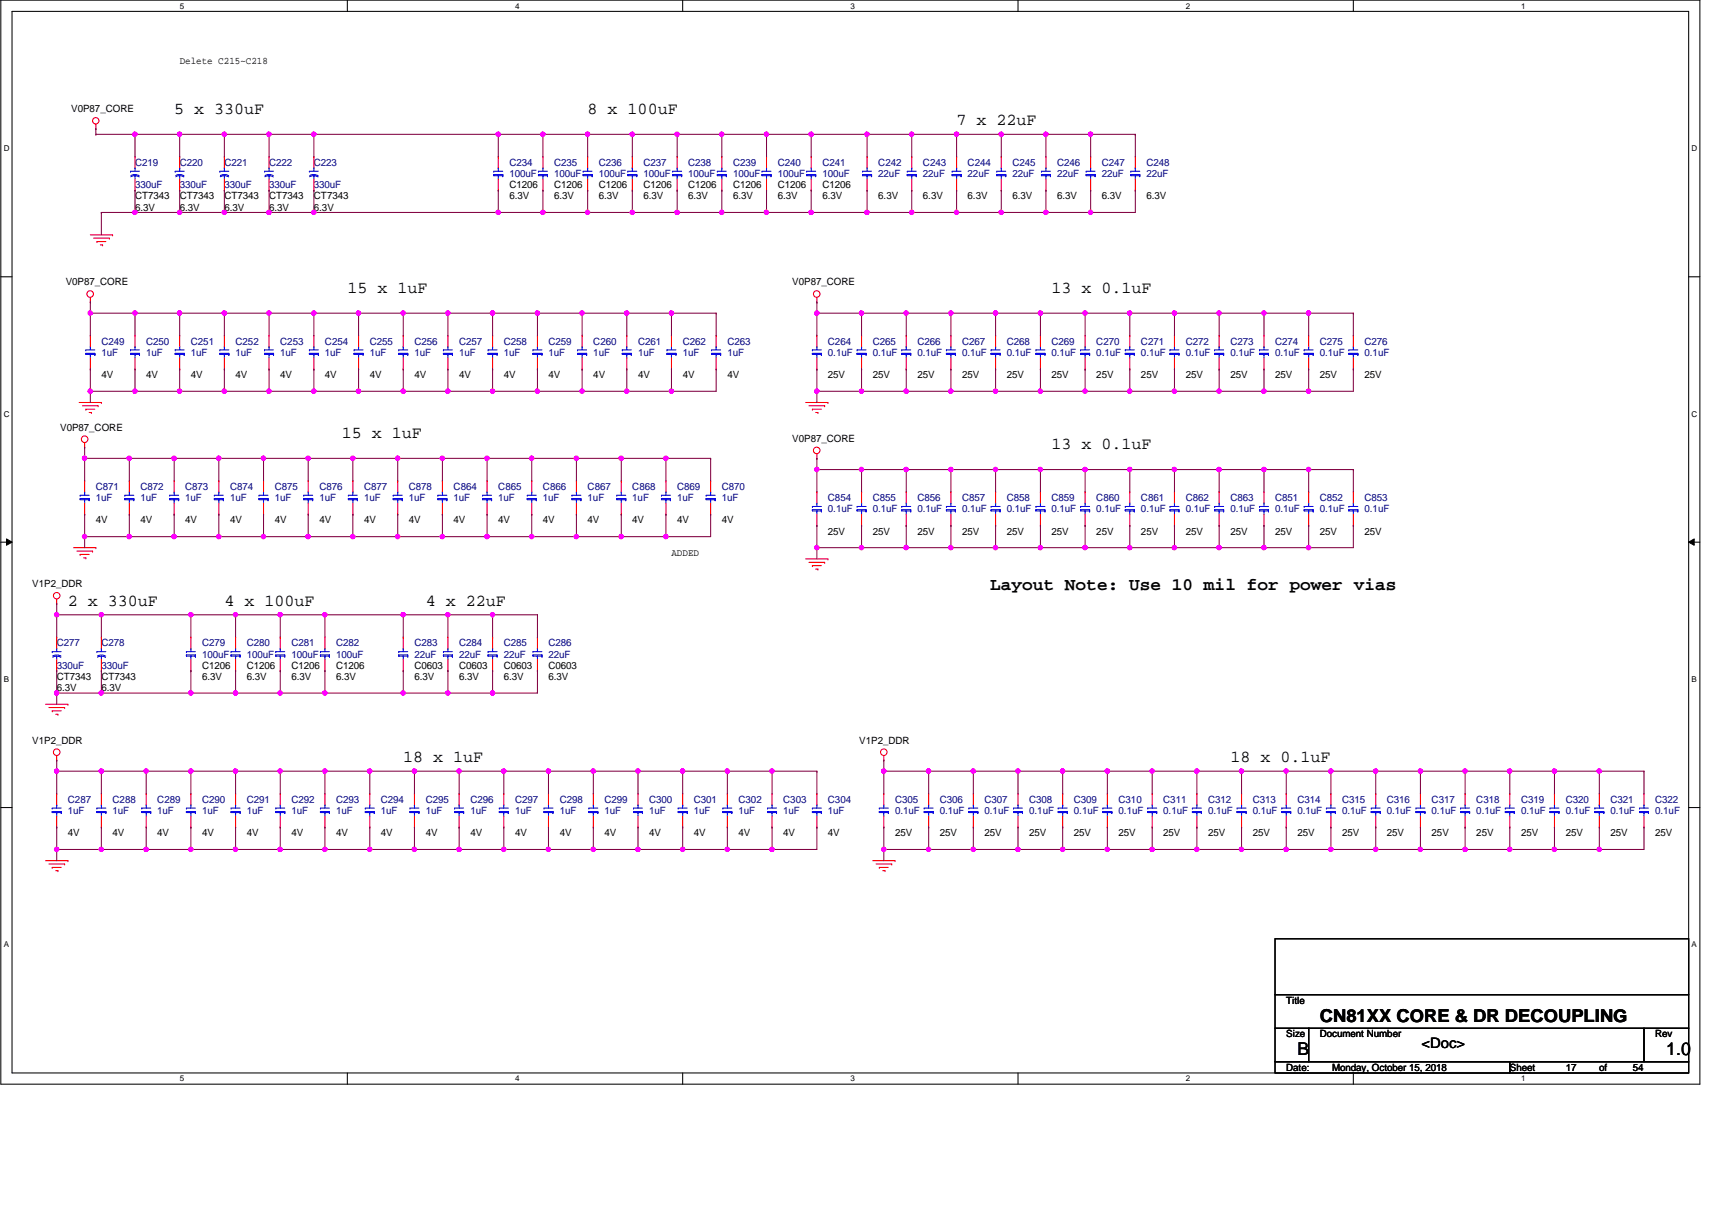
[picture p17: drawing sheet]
<svg xmlns="http://www.w3.org/2000/svg" width="420mm" height="297mm" viewBox="0 0 420 297" stroke-linecap="round" stroke-linejoin="round" font-family="sans-serif">
<defs><g id="words">
<g font-size="4.4">
<text x="243" y="144.9">Layout Note: Use 10 mil for power vias</text>
<text x="323.9" y="251">CN81XX CORE &amp; DR DECOUPLING</text>
<text x="318.4" y="259.1">B</text>
<text x="408.9" y="259.1">1.0</text>
</g>
<g font-size="4.1">
<text x="42.7" y="28">5 x 330uF</text>
<text x="144.2" y="28">8 x 100uF</text>
<text x="234.8" y="30.8">7 x 22uF</text>
<text x="85.2" y="71.9">15 x 1uF</text>
<text x="258.1" y="71.9">13 x 0.1uF</text>
<text x="83.9" y="107.6">15 x 1uF</text>
<text x="258.1" y="110.3">13 x 0.1uF</text>
<text x="16.7" y="148.8">2 x 330uF</text>
<text x="55.1" y="148.8">4 x 100uF</text>
<text x="104.5" y="148.8">4 x 22uF</text>
<text x="99" y="187.2">18 x 1uF</text>
<text x="302" y="187.2">18 x 0.1uF</text>
</g>
<text font-size="3.6" x="348.9" y="257.3">&lt;Doc&gt;</text>
<g font-size="2.5">
<text x="44.1" y="15.7">Delete C215~C218</text>
<text x="17.5" y="27.5">V0P87_CORE</text>
<text x="125" y="46.2">C1206</text>
<text x="136" y="46.2">C1206</text>
<text x="147" y="46.2">C1206</text>
<text x="157.9" y="46.2">C1206</text>
<text x="168.9" y="46.2">C1206</text>
<text x="179.9" y="46.2">C1206</text>
<text x="190.9" y="46.2">C1206</text>
<text x="201.8" y="46.2">C1206</text>
<text x="33.1" y="48.9">CT7343</text>
<text x="33.1" y="51.7">6.3V</text>
<text x="44.1" y="48.9">CT7343</text>
<text x="44.1" y="51.7">6.3V</text>
<text x="55.1" y="48.9">CT7343</text>
<text x="55.1" y="51.7">6.3V</text>
<text x="66" y="48.9">CT7343</text>
<text x="66" y="51.7">6.3V</text>
<text x="77" y="48.9">CT7343</text>
<text x="77" y="51.7">6.3V</text>
<text x="125" y="48.9">6.3V</text>
<text x="136" y="48.9">6.3V</text>
<text x="147" y="48.9">6.3V</text>
<text x="157.9" y="48.9">6.3V</text>
<text x="168.9" y="48.9">6.3V</text>
<text x="179.9" y="48.9">6.3V</text>
<text x="190.9" y="48.9">6.3V</text>
<text x="201.8" y="48.9">6.3V</text>
<text x="215.5" y="48.9">6.3V</text>
<text x="226.5" y="48.9">6.3V</text>
<text x="237.5" y="48.9">6.3V</text>
<text x="248.5" y="48.9">6.3V</text>
<text x="259.4" y="48.9">6.3V</text>
<text x="270.4" y="48.9">6.3V</text>
<text x="281.4" y="48.9">6.3V</text>
<text x="16.1" y="70.1">V0P87_CORE</text>
<text x="194.4" y="70.1">V0P87_CORE</text>
<text x="24.9" y="92.8">4V</text>
<text x="35.9" y="92.8">4V</text>
<text x="46.9" y="92.8">4V</text>
<text x="57.8" y="92.8">4V</text>
<text x="68.8" y="92.8">4V</text>
<text x="79.7" y="92.8">4V</text>
<text x="90.8" y="92.8">4V</text>
<text x="101.7" y="92.8">4V</text>
<text x="112.7" y="92.8">4V</text>
<text x="123.6" y="92.8">4V</text>
<text x="134.6" y="92.8">4V</text>
<text x="145.6" y="92.8">4V</text>
<text x="156.6" y="92.8">4V</text>
<text x="167.5" y="92.8">4V</text>
<text x="178.5" y="92.8">4V</text>
<text x="203.2" y="92.8">25V</text>
<text x="214.2" y="92.8">25V</text>
<text x="225.2" y="92.8">25V</text>
<text x="236.1" y="92.8">25V</text>
<text x="247.1" y="92.8">25V</text>
<text x="258.1" y="92.8">25V</text>
<text x="269.1" y="92.8">25V</text>
<text x="280" y="92.8">25V</text>
<text x="291" y="92.8">25V</text>
<text x="302" y="92.8">25V</text>
<text x="312.9" y="92.8">25V</text>
<text x="323.9" y="92.8">25V</text>
<text x="334.9" y="92.8">25V</text>
<text x="14.8" y="105.7">V0P87_CORE</text>
<text x="194.4" y="108.5">V0P87_CORE</text>
<text x="23.5" y="128.5">4V</text>
<text x="34.5" y="128.5">4V</text>
<text x="45.5" y="128.5">4V</text>
<text x="56.5" y="128.5">4V</text>
<text x="67.4" y="128.5">4V</text>
<text x="78.4" y="128.5">4V</text>
<text x="89.4" y="128.5">4V</text>
<text x="100.3" y="128.5">4V</text>
<text x="111.3" y="128.5">4V</text>
<text x="122.3" y="128.5">4V</text>
<text x="133.3" y="128.5">4V</text>
<text x="144.2" y="128.5">4V</text>
<text x="155.2" y="128.5">4V</text>
<text x="166.2" y="128.5">4V</text>
<text x="177.2" y="128.5">4V</text>
<text x="203.2" y="131.2">25V</text>
<text x="214.2" y="131.2">25V</text>
<text x="225.2" y="131.2">25V</text>
<text x="236.1" y="131.2">25V</text>
<text x="247.1" y="131.2">25V</text>
<text x="258.1" y="131.2">25V</text>
<text x="269.1" y="131.2">25V</text>
<text x="280" y="131.2">25V</text>
<text x="291" y="131.2">25V</text>
<text x="302" y="131.2">25V</text>
<text x="312.9" y="131.2">25V</text>
<text x="323.9" y="131.2">25V</text>
<text x="334.9" y="131.2">25V</text>
<text x="164.8" y="136.4">ADDED</text>
<text x="7.9" y="144.1">V1P2_DDR</text>
<text x="13.9" y="166.9">CT7343</text>
<text x="24.9" y="166.9">CT7343</text>
<text x="49.6" y="164.1">C1206</text>
<text x="49.6" y="166.9">6.3V</text>
<text x="60.6" y="164.1">C1206</text>
<text x="60.6" y="166.9">6.3V</text>
<text x="71.5" y="164.1">C1206</text>
<text x="71.5" y="166.9">6.3V</text>
<text x="82.5" y="164.1">C1206</text>
<text x="82.5" y="166.9">6.3V</text>
<text x="101.7" y="164.1">C0603</text>
<text x="101.7" y="166.9">6.3V</text>
<text x="112.7" y="164.1">C0603</text>
<text x="112.7" y="166.9">6.3V</text>
<text x="123.6" y="164.1">C0603</text>
<text x="123.6" y="166.9">6.3V</text>
<text x="134.6" y="164.1">C0603</text>
<text x="134.6" y="166.9">6.3V</text>
<text x="13.9" y="169.6">6.3V</text>
<text x="24.9" y="169.6">6.3V</text>
<text x="7.9" y="182.5">V1P2_DDR</text>
<text x="210.9" y="182.5">V1P2_DDR</text>
<text x="16.7" y="205.3">4V</text>
<text x="27.6" y="205.3">4V</text>
<text x="38.6" y="205.3">4V</text>
<text x="49.6" y="205.3">4V</text>
<text x="60.6" y="205.3">4V</text>
<text x="71.5" y="205.3">4V</text>
<text x="82.5" y="205.3">4V</text>
<text x="93.5" y="205.3">4V</text>
<text x="104.5" y="205.3">4V</text>
<text x="115.4" y="205.3">4V</text>
<text x="126.4" y="205.3">4V</text>
<text x="137.4" y="205.3">4V</text>
<text x="148.3" y="205.3">4V</text>
<text x="159.3" y="205.3">4V</text>
<text x="170.3" y="205.3">4V</text>
<text x="181.3" y="205.3">4V</text>
<text x="192.2" y="205.3">4V</text>
<text x="203.2" y="205.3">4V</text>
<text x="219.7" y="205.3">25V</text>
<text x="230.6" y="205.3">25V</text>
<text x="241.6" y="205.3">25V</text>
<text x="252.6" y="205.3">25V</text>
<text x="263.6" y="205.3">25V</text>
<text x="274.5" y="205.3">25V</text>
<text x="285.5" y="205.3">25V</text>
<text x="296.5" y="205.3">25V</text>
<text x="307.5" y="205.3">25V</text>
<text x="318.4" y="205.3">25V</text>
<text x="329.4" y="205.3">25V</text>
<text x="340.3" y="205.3">25V</text>
<text x="351.4" y="205.3">25V</text>
<text x="362.3" y="205.3">25V</text>
<text x="373.3" y="205.3">25V</text>
<text x="384.2" y="205.3">25V</text>
<text x="395.2" y="205.3">25V</text>
<text x="406.2" y="205.3">25V</text>
<text x="315.7" y="246.4">Title</text>
<text x="315.7" y="254.7">Size</text>
<text x="323.9" y="254.7">Document Number</text>
<text x="406.2" y="254.7">Rev</text>
<text x="315.7" y="262.9">Date:</text>
<text x="326.9" y="262.9">Monday, October 15, 2018</text>
<text x="370.5" y="262.9">Sheet</text>
<text x="384.2" y="262.9">17</text>
<text x="392.5" y="262.9">of</text>
<text x="400.7" y="262.9">54</text>
</g>
<g font-size="2.5" fill="#000080">
<text x="33.1" y="40.7">C219</text>
<text x="44.1" y="40.7">C220</text>
<text x="55.1" y="40.7">C221</text>
<text x="66" y="40.7">C222</text>
<text x="77" y="40.7">C223</text>
<text x="125" y="40.7">C234</text>
<text x="136" y="40.7">C235</text>
<text x="147" y="40.7">C236</text>
<text x="157.9" y="40.7">C237</text>
<text x="168.9" y="40.7">C238</text>
<text x="179.9" y="40.7">C239</text>
<text x="190.9" y="40.7">C240</text>
<text x="201.8" y="40.7">C241</text>
<text x="215.5" y="40.7">C242</text>
<text x="226.5" y="40.7">C243</text>
<text x="237.5" y="40.7">C244</text>
<text x="248.5" y="40.7">C245</text>
<text x="259.4" y="40.7">C246</text>
<text x="270.4" y="40.7">C247</text>
<text x="281.4" y="40.7">C248</text>
<text x="33.1" y="46.2">330uF</text>
<text x="44.1" y="46.2">330uF</text>
<text x="55.1" y="46.2">330uF</text>
<text x="66" y="46.2">330uF</text>
<text x="77" y="46.2">330uF</text>
<text x="125" y="43.4">100uF</text>
<text x="136" y="43.4">100uF</text>
<text x="147" y="43.4">100uF</text>
<text x="157.9" y="43.4">100uF</text>
<text x="168.9" y="43.4">100uF</text>
<text x="179.9" y="43.4">100uF</text>
<text x="190.9" y="43.4">100uF</text>
<text x="201.8" y="43.4">100uF</text>
<text x="215.5" y="43.4">22uF</text>
<text x="226.5" y="43.4">22uF</text>
<text x="237.5" y="43.4">22uF</text>
<text x="248.5" y="43.4">22uF</text>
<text x="259.4" y="43.4">22uF</text>
<text x="270.4" y="43.4">22uF</text>
<text x="281.4" y="43.4">22uF</text>
<text x="24.9" y="84.6">C249</text>
<text x="24.9" y="87.3">1uF</text>
<text x="35.9" y="84.6">C250</text>
<text x="35.9" y="87.3">1uF</text>
<text x="46.9" y="84.6">C251</text>
<text x="46.9" y="87.3">1uF</text>
<text x="57.8" y="84.6">C252</text>
<text x="57.8" y="87.3">1uF</text>
<text x="68.8" y="84.6">C253</text>
<text x="68.8" y="87.3">1uF</text>
<text x="79.7" y="84.6">C254</text>
<text x="79.7" y="87.3">1uF</text>
<text x="90.8" y="84.6">C255</text>
<text x="90.8" y="87.3">1uF</text>
<text x="101.7" y="84.6">C256</text>
<text x="101.7" y="87.3">1uF</text>
<text x="112.7" y="84.6">C257</text>
<text x="112.7" y="87.3">1uF</text>
<text x="123.6" y="84.6">C258</text>
<text x="123.6" y="87.3">1uF</text>
<text x="134.6" y="84.6">C259</text>
<text x="134.6" y="87.3">1uF</text>
<text x="145.6" y="84.6">C260</text>
<text x="145.6" y="87.3">1uF</text>
<text x="156.6" y="84.6">C261</text>
<text x="156.6" y="87.3">1uF</text>
<text x="167.5" y="84.6">C262</text>
<text x="167.5" y="87.3">1uF</text>
<text x="178.5" y="84.6">C263</text>
<text x="178.5" y="87.3">1uF</text>
<text x="203.2" y="84.6">C264</text>
<text x="203.2" y="87.3">0.1uF</text>
<text x="214.2" y="84.6">C265</text>
<text x="214.2" y="87.3">0.1uF</text>
<text x="225.2" y="84.6">C266</text>
<text x="225.2" y="87.3">0.1uF</text>
<text x="236.1" y="84.6">C267</text>
<text x="236.1" y="87.3">0.1uF</text>
<text x="247.1" y="84.6">C268</text>
<text x="247.1" y="87.3">0.1uF</text>
<text x="258.1" y="84.6">C269</text>
<text x="258.1" y="87.3">0.1uF</text>
<text x="269.1" y="84.6">C270</text>
<text x="269.1" y="87.3">0.1uF</text>
<text x="280" y="84.6">C271</text>
<text x="280" y="87.3">0.1uF</text>
<text x="291" y="84.6">C272</text>
<text x="291" y="87.3">0.1uF</text>
<text x="302" y="84.6">C273</text>
<text x="302" y="87.3">0.1uF</text>
<text x="312.9" y="84.6">C274</text>
<text x="312.9" y="87.3">0.1uF</text>
<text x="323.9" y="84.6">C275</text>
<text x="323.9" y="87.3">0.1uF</text>
<text x="334.9" y="84.6">C276</text>
<text x="334.9" y="87.3">0.1uF</text>
<text x="23.5" y="120.3">C871</text>
<text x="23.5" y="123">1uF</text>
<text x="34.5" y="120.3">C872</text>
<text x="34.5" y="123">1uF</text>
<text x="45.5" y="120.3">C873</text>
<text x="45.5" y="123">1uF</text>
<text x="56.5" y="120.3">C874</text>
<text x="56.5" y="123">1uF</text>
<text x="67.4" y="120.3">C875</text>
<text x="67.4" y="123">1uF</text>
<text x="78.4" y="120.3">C876</text>
<text x="78.4" y="123">1uF</text>
<text x="89.4" y="120.3">C877</text>
<text x="89.4" y="123">1uF</text>
<text x="100.3" y="120.3">C878</text>
<text x="100.3" y="123">1uF</text>
<text x="111.3" y="120.3">C864</text>
<text x="111.3" y="123">1uF</text>
<text x="122.3" y="120.3">C865</text>
<text x="122.3" y="123">1uF</text>
<text x="133.3" y="120.3">C866</text>
<text x="133.3" y="123">1uF</text>
<text x="144.2" y="120.3">C867</text>
<text x="144.2" y="123">1uF</text>
<text x="155.2" y="120.3">C868</text>
<text x="155.2" y="123">1uF</text>
<text x="166.2" y="120.3">C869</text>
<text x="166.2" y="123">1uF</text>
<text x="177.2" y="120.3">C870</text>
<text x="177.2" y="123">1uF</text>
<text x="203.2" y="123">C854</text>
<text x="203.2" y="125.7">0.1uF</text>
<text x="214.2" y="123">C855</text>
<text x="214.2" y="125.7">0.1uF</text>
<text x="225.2" y="123">C856</text>
<text x="225.2" y="125.7">0.1uF</text>
<text x="236.1" y="123">C857</text>
<text x="236.1" y="125.7">0.1uF</text>
<text x="247.1" y="123">C858</text>
<text x="247.1" y="125.7">0.1uF</text>
<text x="258.1" y="123">C859</text>
<text x="258.1" y="125.7">0.1uF</text>
<text x="269.1" y="123">C860</text>
<text x="269.1" y="125.7">0.1uF</text>
<text x="280" y="123">C861</text>
<text x="280" y="125.7">0.1uF</text>
<text x="291" y="123">C862</text>
<text x="291" y="125.7">0.1uF</text>
<text x="302" y="123">C863</text>
<text x="302" y="125.7">0.1uF</text>
<text x="312.9" y="123">C851</text>
<text x="312.9" y="125.7">0.1uF</text>
<text x="323.9" y="123">C852</text>
<text x="323.9" y="125.7">0.1uF</text>
<text x="334.9" y="123">C853</text>
<text x="334.9" y="125.7">0.1uF</text>
<text x="13.9" y="158.7">C277</text>
<text x="24.9" y="158.7">C278</text>
<text x="49.6" y="158.7">C279</text>
<text x="49.6" y="161.4">100uF</text>
<text x="60.6" y="158.7">C280</text>
<text x="60.6" y="161.4">100uF</text>
<text x="71.5" y="158.7">C281</text>
<text x="71.5" y="161.4">100uF</text>
<text x="82.5" y="158.7">C282</text>
<text x="82.5" y="161.4">100uF</text>
<text x="101.7" y="158.7">C283</text>
<text x="101.7" y="161.4">22uF</text>
<text x="112.7" y="158.7">C284</text>
<text x="112.7" y="161.4">22uF</text>
<text x="123.6" y="158.7">C285</text>
<text x="123.6" y="161.4">22uF</text>
<text x="134.6" y="158.7">C286</text>
<text x="134.6" y="161.4">22uF</text>
<text x="13.9" y="164.1">330uF</text>
<text x="24.9" y="164.1">330uF</text>
<text x="16.7" y="197.1">C287</text>
<text x="27.6" y="197.1">C288</text>
<text x="38.6" y="197.1">C289</text>
<text x="49.6" y="197.1">C290</text>
<text x="60.6" y="197.1">C291</text>
<text x="71.5" y="197.1">C292</text>
<text x="82.5" y="197.1">C293</text>
<text x="93.5" y="197.1">C294</text>
<text x="104.5" y="197.1">C295</text>
<text x="115.4" y="197.1">C296</text>
<text x="126.4" y="197.1">C297</text>
<text x="137.4" y="197.1">C298</text>
<text x="148.3" y="197.1">C299</text>
<text x="159.3" y="197.1">C300</text>
<text x="170.3" y="197.1">C301</text>
<text x="181.3" y="197.1">C302</text>
<text x="192.2" y="197.1">C303</text>
<text x="203.2" y="197.1">C304</text>
<text x="219.7" y="197.1">C305</text>
<text x="230.6" y="197.1">C306</text>
<text x="241.6" y="197.1">C307</text>
<text x="252.6" y="197.1">C308</text>
<text x="263.6" y="197.1">C309</text>
<text x="274.5" y="197.1">C310</text>
<text x="285.5" y="197.1">C311</text>
<text x="296.5" y="197.1">C312</text>
<text x="307.5" y="197.1">C313</text>
<text x="318.4" y="197.1">C314</text>
<text x="329.4" y="197.1">C315</text>
<text x="340.3" y="197.1">C316</text>
<text x="351.4" y="197.1">C317</text>
<text x="362.3" y="197.1">C318</text>
<text x="373.3" y="197.1">C319</text>
<text x="384.2" y="197.1">C320</text>
<text x="395.2" y="197.1">C321</text>
<text x="406.2" y="197.1">C322</text>
<text x="16.7" y="199.8">1uF</text>
<text x="27.6" y="199.8">1uF</text>
<text x="38.6" y="199.8">1uF</text>
<text x="49.6" y="199.8">1uF</text>
<text x="60.6" y="199.8">1uF</text>
<text x="71.5" y="199.8">1uF</text>
<text x="82.5" y="199.8">1uF</text>
<text x="93.5" y="199.8">1uF</text>
<text x="104.5" y="199.8">1uF</text>
<text x="115.4" y="199.8">1uF</text>
<text x="126.4" y="199.8">1uF</text>
<text x="137.4" y="199.8">1uF</text>
<text x="148.3" y="199.8">1uF</text>
<text x="159.3" y="199.8">1uF</text>
<text x="170.3" y="199.8">1uF</text>
<text x="181.3" y="199.8">1uF</text>
<text x="192.2" y="199.8">1uF</text>
<text x="203.2" y="199.8">1uF</text>
<text x="219.7" y="199.8">0.1uF</text>
<text x="230.6" y="199.8">0.1uF</text>
<text x="241.6" y="199.8">0.1uF</text>
<text x="252.6" y="199.8">0.1uF</text>
<text x="263.6" y="199.8">0.1uF</text>
<text x="274.5" y="199.8">0.1uF</text>
<text x="285.5" y="199.8">0.1uF</text>
<text x="296.5" y="199.8">0.1uF</text>
<text x="307.5" y="199.8">0.1uF</text>
<text x="318.4" y="199.8">0.1uF</text>
<text x="329.4" y="199.8">0.1uF</text>
<text x="340.3" y="199.8">0.1uF</text>
<text x="351.4" y="199.8">0.1uF</text>
<text x="362.3" y="199.8">0.1uF</text>
<text x="373.3" y="199.8">0.1uF</text>
<text x="384.2" y="199.8">0.1uF</text>
<text x="395.2" y="199.8">0.1uF</text>
<text x="406.2" y="199.8">0.1uF</text>
</g>
<g font-size="2">
<text x="44.1" y="2.1">5</text>
<text x="126.4" y="2.1">4</text>
<text x="208.7" y="2.1">3</text>
<text x="291" y="2.1">2</text>
<text x="373.3" y="2.1">1</text>
<text x=".9" y="37.1">D</text>
<text x="415.2" y="37.1">D</text>
<text x=".9" y="102.3">C</text>
<text x="415.2" y="102.3">C</text>
<text x=".9" y="167.4">B</text>
<text x="415.2" y="167.4">B</text>
<text x=".9" y="232.6">A</text>
<text x="415.2" y="232.6">A</text>
<text x="44.1" y="265.5">5</text>
<text x="126.4" y="265.5">4</text>
<text x="208.7" y="265.5">3</text>
<text x="291" y="265.5">2</text>
<text x="373.3" y="265.5">1</text>
</g>
</g></defs>
<path d="M.2 0h417v266.1h-417zM3 2.8h411.4v260.6h-411.4z" fill="none" stroke="#000" stroke-width=".25"/>
<g fill="#fff">
<path d="M44.1 .3h1.1v2.2h-1.1z"/>
<path d="M44.1 263.7h1.1v2.2h-1.1z"/>
</g>
<path d="M85.2 0v2.8M85.2 263.4v2.7" fill="none" stroke="#000" stroke-width=".25"/>
<g fill="#fff">
<path d="M126.4 .3h1.1v2.2h-1.1z"/>
<path d="M126.4 263.7h1.1v2.2h-1.1z"/>
</g>
<path d="M167.5 0v2.8M167.5 263.4v2.7" fill="none" stroke="#000" stroke-width=".25"/>
<g fill="#fff">
<path d="M208.7 .3h1.1v2.2h-1.1z"/>
<path d="M208.7 263.7h1.1v2.2h-1.1z"/>
</g>
<path d="M249.8 0v2.8M249.8 263.4v2.7" fill="none" stroke="#000" stroke-width=".25"/>
<g fill="#fff">
<path d="M291 .3h1.1v2.2h-1.1z"/>
<path d="M291 263.7h1.1v2.2h-1.1z"/>
</g>
<path d="M332.1 0v2.8M332.1 263.4v2.7" fill="none" stroke="#000" stroke-width=".25"/>
<g fill="#fff">
<path d="M373.3 .3h1.1v2.2h-1.1z"/>
<path d="M373.3 263.7h1.1v2.2h-1.1z"/>
<path d="M.9 35.3h1.4v2.2h-1.4z"/>
<path d="M415.2 35.3h1.3v2.2h-1.3z"/>
<path d="M.9 100.5h1.4v2.2h-1.4z"/>
<path d="M415.2 100.5h1.3v2.2h-1.3z"/>
</g>
<path d="M.2 67.9h2.8M414.4 67.9h2.8" fill="none" stroke="#000" stroke-width=".25"/>
<g fill="#fff">
<path d="M.9 165.7h1.3v2.2h-1.3z"/>
<path d="M415.2 165.7h1.3v2.2h-1.3z"/>
</g>
<path d="M.2 133.1h2.8M1.6 132.3l1.4 .8-1.4 .8zM414.4 133.1l1.4-.8v1.6zM414.4 133.1h2.8" fill="none" stroke="#000" stroke-width=".25"/>
<path d="M1.6 132.3l1.4 .8-1.4 .8zM414.4 133.1l1.4-.8v1.6z" fill="#000"/>
<g fill="#fff">
<path d="M.9 230.8h1.3v2.2h-1.3z"/>
<path d="M415.2 230.8h1.3v2.2h-1.3z"/>
</g>
<path d="M.2 198.2h2.8M414.4 198.2h2.8M312.9 230.5h101.5v13.7h-101.5zM312.9 244.2h101.5v8.2h-101.5zM312.9 252.4h8.3v8.2h-8.3zM321.2 252.4h82.3v8.2h-82.3zM403.5 252.4h10.9v8.2h-10.9zM312.9 260.6h57.6v2.8h-57.6zM370.5 260.6h43.9v2.8h-43.9z" fill="none" stroke="#000" stroke-width=".25"/>
<g fill="none" stroke="#f00" stroke-width=".25">
<path d="M23.5 31.6h.1M23.5 30.5v1.1M33.1 38.4h.1M33.1 38.4v2.8M44.1 38.4h.1M44.1 38.4v2.8M55.1 38.4h.1M55.1 38.4v2.8M66 38.4h.1M66 38.4v2.8M77 38.4h.1M77 38.4v2.8"/>
<path d="M122.3 38.4h.1M122.3 38.4v2.8M133.3 38.4h.1M133.3 38.4v2.8M144.2 38.4h.1M144.2 38.4v2.8M155.2 38.4h.1M155.2 38.4v2.8M166.2 38.4h.1M166.2 38.4v2.8M177.2 38.4h.1M177.2 38.4v2.8"/>
<path d="M188.1 38.4h.1M188.1 38.4v2.8M199.1 38.4h.1M199.1 38.4v2.8M212.8 38.4h.1M212.8 38.4v2.8M223.8 38.4h.1M223.8 38.4v2.8M234.8 38.4h.1M234.8 38.4v2.8M245.7 38.4h.1M245.7 38.4v2.8"/>
<path d="M256.7 38.4h.1M256.7 38.4v2.8M267.7 38.4h.1M267.7 38.4v2.8M278.6 38.4h.1M278.6 38.4v2.8M22.2 57.7h5.4M23 58.5h3.8M23.8 59.3h.1M23.8 59.3h2.2M26.8 58.5h.1M27.6 57.7h.1"/>
<path d="M33.1 46.7h.1M33.1 43.9v2.8M44.1 46.7h.1M44.1 43.9v2.8M55.1 46.7h.1M55.1 43.9v2.8M66 46.7h.1M66 43.9v2.8M77 46.7h.1M77 43.9v2.8M122.3 46.7h.1M122.3 43.9v2.8"/>
<path d="M133.3 46.7h.1M133.3 43.9v2.8M144.2 46.7h.1M144.2 43.9v2.8M155.2 46.7h.1M155.2 43.9v2.8M166.2 46.7h.1M166.2 43.9v2.8M177.2 46.7h.1M177.2 43.9v2.8M188.1 46.7h.1M188.1 43.9v2.8"/>
<path d="M199.1 46.7h.1M199.1 43.9v2.8M212.8 46.7h.1M212.8 43.9v2.8M223.8 46.7h.1M223.8 43.9v2.8M234.8 46.7h.1M234.8 43.9v2.8M245.7 46.7h.1M245.7 43.9v2.8M256.7 46.7h.1M256.7 43.9v2.8"/>
<path d="M267.7 46.7h.1M267.7 43.9v2.8M278.6 46.7h.1M278.6 43.9v2.8M22.2 74.1h.1M22.2 73v1.1M24.6 60.1h.6M25.2 60.1h.1M200.5 74.1h.1M200.5 73v1.1M19.4 98.8h5.5M20.2 99.6h3.9"/>
<path d="M22.2 90.6h.1M22.2 82.3h.1M22.2 82.3v2.8M22.2 87.8v2.8M24.1 99.6h.1M24.9 98.8h.1M33.1 90.6h.1M33.1 82.3h.1M33.1 82.3v2.8M33.1 87.8v2.8M44.1 90.6h.1M44.1 82.3h.1"/>
<path d="M44.1 82.3v2.8M44.1 87.8v2.8M55.1 90.6h.1M55.1 82.3h.1M55.1 82.3v2.8M55.1 87.8v2.8M66 90.6h.1M66 82.3h.1M66 82.3v2.8M66 87.8v2.8M77 90.6h.1M77 82.3h.1"/>
<path d="M77 82.3v2.8M77 87.8v2.8M88 90.6h.1M88 82.3h.1M88 82.3v2.8M88 87.8v2.8M99 90.6h.1M99 82.3h.1M99 82.3v2.8M99 87.8v2.8M109.9 90.6h.1M109.9 82.3h.1"/>
<path d="M109.9 82.3v2.8M109.9 87.8v2.8M120.9 90.6h.1M120.9 82.3h.1M120.9 82.3v2.8M120.9 87.8v2.8M131.9 90.6h.1M131.9 82.3h.1M131.9 82.3v2.8M131.9 87.8v2.8M142.9 90.6h.1M142.9 82.3h.1"/>
<path d="M142.9 82.3v2.8M142.9 87.8v2.8M153.8 90.6h.1M153.8 82.3h.1M153.8 82.3v2.8M153.8 87.8v2.8M164.8 90.6h.1M164.8 82.3h.1M164.8 82.3v2.8M164.8 87.8v2.8M175.8 90.6h.1M175.8 82.3h.1"/>
<path d="M175.8 82.3v2.8M175.8 87.8v2.8M197.7 98.8h5.5M198.5 99.6h3.9M200.5 90.6h.1M200.5 82.3h.1M200.5 82.3v2.8M200.5 87.8v2.8M202.4 99.6h.1M203.2 98.8h.1M211.4 90.6h.1M211.4 82.3h.1"/>
<path d="M211.4 82.3v2.8M211.4 87.8v2.8M222.4 90.6h.1M222.4 82.3h.1M222.4 82.3v2.8M222.4 87.8v2.8M233.4 90.6h.1M233.4 82.3h.1M233.4 82.3v2.8M233.4 87.8v2.8M244.3 90.6h.1M244.3 82.3h.1"/>
<path d="M244.3 82.3v2.8M244.3 87.8v2.8M255.3 90.6h.1M255.3 82.3h.1M255.3 82.3v2.8M255.3 87.8v2.8M266.3 90.6h.1M266.3 82.3h.1M266.3 82.3v2.8M266.3 87.8v2.8M277.3 90.6h.1M277.3 82.3h.1"/>
<path d="M277.3 82.3v2.8M277.3 87.8v2.8M288.2 90.6h.1M288.2 82.3h.1M288.2 82.3v2.8M288.2 87.8v2.8M299.2 90.6h.1M299.2 82.3h.1M299.2 82.3v2.8M299.2 87.8v2.8M310.2 90.6h.1M310.2 82.3h.1"/>
<path d="M310.2 82.3v2.8M310.2 87.8v2.8M321.2 90.6h.1M321.2 82.3h.1M321.2 82.3v2.8M321.2 87.8v2.8M332.1 90.6h.1M332.1 82.3h.1M332.1 82.3v2.8M332.1 87.8v2.8M20.8 109.8h.1M20.8 118h.1"/>
<path d="M20.8 108.7v1.1M20.8 118v2.7M21.1 100.5h.1M21.1 100.5h2.2M21.9 101.3h.5M22.4 101.3h.1M31.7 118h.1M31.7 118v2.7M42.7 118h.1M42.7 118v2.7M53.7 118h.1M53.7 118v2.7"/>
<path d="M64.7 118h.1M64.7 118v2.7M75.6 118h.1M75.6 118v2.7M86.6 118h.1M86.6 118v2.7M97.6 118h.1M97.6 118v2.7M108.6 118h.1M108.6 118v2.7M119.5 118h.1M119.5 118v2.7"/>
<path d="M130.5 118h.1M130.5 118v2.7M141.5 118h.1M141.5 118v2.7M152.5 118h.1M152.5 118v2.7M163.4 118h.1M163.4 118v2.7M174.4 118h.1M174.4 118v2.7M199.4 100.5h.1M199.4 100.5h2.2"/>
<path d="M200.2 101.3h.5M200.5 112.5h.1M200.5 111.4v1.1M200.7 101.3h.1M18 134.5h5.5M18.9 135.3h3.8M19.7 136.1h.1M19.7 136.1h2.2M20.5 136.9h.6M20.8 126.2h.1M20.8 123.5v2.7M21.1 136.9h.1"/>
<path d="M22.7 135.3h.1M23.5 134.5h.1M31.7 126.2h.1M31.7 123.5v2.7M42.7 126.2h.1M42.7 123.5v2.7M53.7 126.2h.1M53.7 123.5v2.7M64.7 126.2h.1M64.7 123.5v2.7M75.6 126.2h.1M75.6 123.5v2.7"/>
<path d="M86.6 126.2h.1M86.6 123.5v2.7M97.6 126.2h.1M97.6 123.5v2.7M108.6 126.2h.1M108.6 123.5v2.7M119.5 126.2h.1M119.5 123.5v2.7M130.5 126.2h.1M130.5 123.5v2.7M141.5 126.2h.1M141.5 123.5v2.7"/>
<path d="M152.5 126.2h.1M152.5 123.5v2.7M163.4 126.2h.1M163.4 123.5v2.7M174.4 126.2h.1M174.4 123.5v2.7M197.7 137.2h5.5M198.5 138h3.9M199.4 138.9h.1M199.4 138.9h2.2M200.2 139.7h.5M200.5 129h.1"/>
<path d="M200.5 120.7h.1M200.5 120.7v2.8M200.5 126.2v2.8M200.7 139.7h.1M202.4 138h.1M203.2 137.2h.1M211.4 129h.1M211.4 120.7h.1M211.4 120.7v2.8M211.4 126.2v2.8M222.4 129h.1M222.4 120.7h.1"/>
<path d="M222.4 120.7v2.8M222.4 126.2v2.8M233.4 129h.1M233.4 120.7h.1M233.4 120.7v2.8M233.4 126.2v2.8M244.3 129h.1M244.3 120.7h.1M244.3 120.7v2.8M244.3 126.2v2.8M255.3 129h.1M255.3 120.7h.1"/>
<path d="M255.3 120.7v2.8M255.3 126.2v2.8M266.3 129h.1M266.3 120.7h.1M266.3 120.7v2.8M266.3 126.2v2.8M277.3 129h.1M277.3 120.7h.1M277.3 120.7v2.8M277.3 126.2v2.8M288.2 129h.1M288.2 120.7h.1"/>
<path d="M288.2 120.7v2.8M288.2 126.2v2.8M299.2 129h.1M299.2 120.7h.1M299.2 120.7v2.8M299.2 126.2v2.8M310.2 129h.1M310.2 120.7h.1M310.2 120.7v2.8M310.2 126.2v2.8M321.2 129h.1M321.2 120.7h.1"/>
<path d="M321.2 120.7v2.8M321.2 126.2v2.8M332.1 129h.1M332.1 120.7h.1M332.1 120.7v2.8M332.1 126.2v2.8M13.9 148.2h.1M13.9 156.4h.1M13.9 147.1v1.1M13.9 156.4v2.8M24.9 156.4h.1M24.9 156.4v2.8"/>
<path d="M46.9 156.4h.1M46.9 156.4v2.8M57.8 156.4h.1M57.8 156.4v2.8M68.8 156.4h.1M68.8 156.4v2.8M79.7 156.4h.1M79.7 156.4v2.8M99 156.4h.1M99 156.4v2.8M109.9 156.4h.1M109.9 156.4v2.8"/>
<path d="M120.9 156.4h.1M120.9 156.4v2.8M131.9 156.4h.1M131.9 156.4v2.8M11.2 172.9h5.5M12 173.7h3.9M12.8 174.5h.1M12.8 174.5h2.2M13.7 175.3h.5M13.9 164.6h.1M13.9 161.9v2.7M14.2 175.3h.1"/>
<path d="M15.9 173.7h.1M16.7 172.9h.1M24.9 164.6h.1M24.9 161.9v2.7M46.9 164.6h.1M46.9 161.9v2.7M57.8 164.6h.1M57.8 161.9v2.7M68.8 164.6h.1M68.8 161.9v2.7M79.7 164.6h.1M79.7 161.9v2.7"/>
<path d="M99 164.6h.1M99 161.9v2.7M109.9 164.6h.1M109.9 161.9v2.7M120.9 164.6h.1M120.9 161.9v2.7M131.9 164.6h.1M131.9 161.9v2.7M13.9 186.6h.1M13.9 194.8h.1M13.9 185.5v1.1M13.9 194.8v2.8"/>
<path d="M24.9 194.8h.1M24.9 194.8v2.8M35.9 194.8h.1M35.9 194.8v2.8M46.9 194.8h.1M46.9 194.8v2.8M57.8 194.8h.1M57.8 194.8v2.8M68.8 194.8h.1M68.8 194.8v2.8M79.7 194.8h.1M79.7 194.8v2.8"/>
<path d="M90.8 194.8h.1M90.8 194.8v2.8M101.7 194.8h.1M101.7 194.8v2.8M112.7 194.8h.1M112.7 194.8v2.8M123.6 194.8h.1M123.6 194.8v2.8M134.6 194.8h.1M134.6 194.8v2.8M145.6 194.8h.1M145.6 194.8v2.8"/>
<path d="M156.6 194.8h.1M156.6 194.8v2.8M167.5 194.8h.1M167.5 194.8v2.8M178.5 194.8h.1M178.5 194.8v2.8M189.5 194.8h.1M189.5 194.8v2.8M200.5 194.8h.1M200.5 194.8v2.8M216.9 186.6h.1M216.9 194.8h.1"/>
<path d="M216.9 185.5v1.1M216.9 194.8v2.8M227.9 194.8h.1M227.9 194.8v2.8M238.9 194.8h.1M238.9 194.8v2.8M249.8 194.8h.1M249.8 194.8v2.8M260.8 194.8h.1M260.8 194.8v2.8M271.8 194.8h.1M271.8 194.8v2.8"/>
<path d="M282.8 194.8h.1M282.8 194.8v2.8M293.7 194.8h.1M293.7 194.8v2.8M304.7 194.8h.1M304.7 194.8v2.8M315.7 194.8h.1M315.7 194.8v2.8M326.6 194.8h.1M326.6 194.8v2.8M337.6 194.8h.1M337.6 194.8v2.8"/>
<path d="M348.6 194.8h.1M348.6 194.8v2.8M359.6 194.8h.1M359.6 194.8v2.8M370.5 194.8h.1M370.5 194.8v2.8M381.5 194.8h.1M381.5 194.8v2.8M392.5 194.8h.1M392.5 194.8v2.8M403.5 194.8h.1M403.5 194.8v2.8"/>
<path d="M11.2 211.3h5.5M12 212.1h3.9M12.8 212.9h.1M12.8 212.9h2.2M13.7 213.7h.5M13.9 203h.1M13.9 200.3v2.7M14.2 213.7h.1M15.9 212.1h.1M16.7 211.3h.1M24.9 203h.1M24.9 200.3v2.7"/>
<path d="M35.9 203h.1M35.9 200.3v2.7M46.9 203h.1M46.9 200.3v2.7M57.8 203h.1M57.8 200.3v2.7M68.8 203h.1M68.8 200.3v2.7M79.7 203h.1M79.7 200.3v2.7M90.8 203h.1M90.8 200.3v2.7"/>
<path d="M101.7 203h.1M101.7 200.3v2.7M112.7 203h.1M112.7 200.3v2.7M123.6 203h.1M123.6 200.3v2.7M134.6 203h.1M134.6 200.3v2.7M145.6 203h.1M145.6 200.3v2.7M156.6 203h.1M156.6 200.3v2.7"/>
<path d="M167.5 203h.1M167.5 200.3v2.7M178.5 203h.1M178.5 200.3v2.7M189.5 203h.1M189.5 200.3v2.7M200.5 203h.1M200.5 200.3v2.7M214.2 211.3h5.5M215 212.1h3.9M215.8 212.9h.1M215.8 212.9h2.2"/>
<path d="M216.7 213.7h.5M216.9 203h.1M216.9 200.3v2.7M217.2 213.7h.1M218.9 212.1h.1M219.7 211.3h.1M227.9 203h.1M227.9 200.3v2.7M238.9 203h.1M238.9 200.3v2.7M249.8 203h.1M249.8 200.3v2.7"/>
<path d="M260.8 203h.1M260.8 200.3v2.7M271.8 203h.1M271.8 200.3v2.7M282.8 203h.1M282.8 200.3v2.7M293.7 203h.1M293.7 200.3v2.7M304.7 203h.1M304.7 200.3v2.7M315.7 203h.1M315.7 200.3v2.7"/>
<path d="M326.6 203h.1M326.6 200.3v2.7M337.6 203h.1M337.6 200.3v2.7M348.6 203h.1M348.6 200.3v2.7M359.6 203h.1M359.6 200.3v2.7M370.5 203h.1M370.5 200.3v2.7M381.5 203h.1M381.5 200.3v2.7"/>
<path d="M392.5 203h.1M392.5 200.3v2.7M403.5 203h.1M403.5 200.3v2.7"/>
<circle cx="23.5" cy="29.6" r=".78"/>
<circle cx="22.1" cy="72.2" r=".81"/>
<circle cx="200.4" cy="72.2" r=".81"/>
<circle cx="20.8" cy="107.8" r=".81"/>
<circle cx="200.4" cy="110.6" r=".81"/>
<circle cx="13.9" cy="146.2" r=".8"/>
<circle cx="13.9" cy="184.7" r=".81"/>
<circle cx="216.9" cy="184.7" r=".81"/>
</g>
<g fill="none" stroke="#00f" stroke-width=".25">
<path d="M32 42h.1M32 42h2.2M32.1 43.4a2.1 2.1 0 0 1 2.1 0M32.1 43.1a1.97 1.97 0 0 1 2.1 .1M33.1 43.1h.1M33.1 41.2h.1M33.1 41.2v.8M33.1 43.1v.8M43 42h.1M43 42h2.2M43.1 43.4l1-.3 1 .3M43.1 43.1l1-.3 1.1 .4"/>
<path d="M44.1 43.1h.1M44.1 41.2h.1M44.1 41.2v.8M44.1 43.1v.8M54 42h.1M54 42h2.2M54 43.4a2.1 2.1 0 0 1 2.1 0M54.1 43.1a2.02 2.02 0 0 1 2 0M55.1 43.1h.1M55.1 41.2h.1M55.1 41.2v.8M55.1 43.1v.8"/>
<path d="M64.9 42h.1M64.9 42h2.2M65 43.4a2.1 2.1 0 0 1 2.1 0M65.1 43.1a2.02 2.02 0 0 1 2 0M66 43.1h.1M66 41.2h.1M66 41.2v.8M66 43.1v.8M75.9 42h.1M75.9 42h2.2M76 43.4a2.1 2.1 0 0 1 2.1 0M76 43.1a1.97 1.97 0 0 1 2.1 .1"/>
<path d="M77 43.1h.1M77 41.2h.1M77 41.2v.8M77 43.1v.8M121.2 42h.1M121.2 42.8h.1M121.2 42.8v.3h2.2M121.2 42h2.2M121.2 42.8h2.2M122.3 43.1h.1M122.3 41.2h.1M122.3 41.2v.8"/>
<path d="M122.3 43.1v.8M123.4 43.1h.1M123.4 42.8h.1M123.4 42.8v.3M132.2 42h.1M132.2 42.8h.1M132.2 42.8v.3h2.2M132.2 42h2.2M132.2 42.8h2.2M133.3 43.1h.1M133.3 41.2h.1M133.3 41.2v.8"/>
<path d="M133.3 43.1v.8M134.4 43.1h.1M134.4 42.8h.1M134.4 42.8v.3M143.1 42h.1M143.1 42.8h.1M143.1 42.8v.3h2.2M143.1 42h2.2M143.1 42.8h2.2M144.2 43.1h.1M144.2 41.2h.1M144.2 41.2v.8"/>
<path d="M144.2 43.1v.8M145.3 43.1h.1M145.3 42.8h.1M145.3 42.8v.3M154.1 42h.1M154.1 42.8h.1M154.1 42.8v.3h2.2M154.1 42h2.2M154.1 42.8h2.2M155.2 43.1h.1M155.2 41.2h.1M155.2 41.2v.8"/>
<path d="M155.2 43.1v.8M156.3 43.1h.1M156.3 42.8h.1M156.3 42.8v.3M165.1 42h.1M165.1 42.8h.1M165.1 42.8v.3h2.2M165.1 42h2.2M165.1 42.8h2.2M166.2 43.1h.1M166.2 41.2h.1M166.2 41.2v.8"/>
<path d="M166.2 43.1v.8M167.3 43.1h.1M167.3 42.8h.1M167.3 42.8v.3M176.1 42h.1M176.1 42.8h.1M176.1 42.8v.3h2.2M176.1 42h2.2M176.1 42.8h2.2M177.2 43.1h.1M177.2 41.2h.1M177.2 41.2v.8"/>
<path d="M177.2 43.1v.8M178.3 43.1h.1M178.3 42.8h.1M178.3 42.8v.3M187 42h.1M187 42.8h.1M187 42.8v.3h2.2M187 42h2.2M187 42.8h2.2M188.1 43.1h.1M188.1 41.2h.1M188.1 41.2v.8"/>
<path d="M188.1 43.1v.8M189.2 43.1h.1M189.2 42.8h.1M189.2 42.8v.3M198 42h.1M198 42.8h.1M198 42.8v.3h2.2M198 42h2.2M198 42.8h2.2M199.1 43.1h.1M199.1 41.2h.1M199.1 41.2v.8"/>
<path d="M199.1 43.1v.8M200.2 43.1h.1M200.2 42.8h.1M200.2 42.8v.3M211.7 42h.1M211.7 42.8h.1M211.7 42.8v.3h2.2M211.7 42h2.2M211.7 42.8h2.2M212.8 43.1h.1M212.8 41.2h.1M212.8 41.2v.8"/>
<path d="M212.8 43.1v.8M213.9 43.1h.1M213.9 42.8h.1M213.9 42.8v.3M222.7 42h.1M222.7 42.8h.1M222.7 42.8v.3h2.2M222.7 42h2.2M222.7 42.8h2.2M223.8 43.1h.1M223.8 41.2h.1M223.8 41.2v.8"/>
<path d="M223.8 43.1v.8M224.9 43.1h.1M224.9 42.8h.1M224.9 42.8v.3M233.7 42h.1M233.7 42.8h.1M233.7 42.8v.3h2.2M233.7 42h2.2M233.7 42.8h2.2M234.8 43.1h.1M234.8 41.2h.1M234.8 41.2v.8"/>
<path d="M234.8 43.1v.8M235.9 43.1h.1M235.9 42.8h.1M235.9 42.8v.3M244.6 42h.1M244.6 42.8h.1M244.6 42.8v.3h2.2M244.6 42h2.2M244.6 42.8h2.2M245.7 43.1h.1M245.7 41.2h.1M245.7 41.2v.8"/>
<path d="M245.7 43.1v.8M246.8 43.1h.1M246.8 42.8h.1M246.8 42.8v.3M255.6 42h.1M255.6 42.8h.1M255.6 42.8v.3h2.2M255.6 42h2.2M255.6 42.8h2.2M256.7 43.1h.1M256.7 41.2h.1M256.7 41.2v.8"/>
<path d="M256.7 43.1v.8M257.8 43.1h.1M257.8 42.8h.1M257.8 42.8v.3M266.6 42h.1M266.6 42.8h.1M266.6 42.8v.3h2.2M266.6 42h2.2M266.6 42.8h2.2M267.7 43.1h.1M267.7 41.2h.1M267.7 41.2v.8"/>
<path d="M267.7 43.1v.8M268.8 43.1h.1M268.8 42.8h.1M268.8 42.8v.3M277.5 42h.1M277.5 42.8h.1M277.5 42.8v.3h2.2M277.5 42h2.2M277.5 42.8h2.2M278.6 43.1h.1M278.6 41.2h.1M278.6 41.2v.8"/>
<path d="M278.6 43.1v.8M279.7 43.1h.1M279.7 42.8h.1M279.7 42.8v.3M21.1 85.9h.1M21.1 86.7h.1M21.1 86.7v.3h2.2M21.1 85.9h2.2M21.1 86.7h2.2M22.2 87h.1M22.2 85.1h.1M22.2 85.1v.8"/>
<path d="M22.2 87v.8M23.3 87h.1M23.3 86.7h.1M23.3 86.7v.3M32 85.9h.1M32 86.7h.1M32 86.7v.3h2.2M32 85.9h2.2M32 86.7h2.2M33.1 87h.1M33.1 85.1h.1M33.1 85.1v.8"/>
<path d="M33.1 87v.8M34.2 87h.1M34.2 86.7h.1M34.2 86.7v.3M43 85.9h.1M43 86.7h.1M43 86.7v.3h2.2M43 85.9h2.2M43 86.7h2.2M44.1 87h.1M44.1 85.1h.1M44.1 85.1v.8"/>
<path d="M44.1 87v.8M45.2 87h.1M45.2 86.7h.1M45.2 86.7v.3M54 85.9h.1M54 86.7h.1M54 86.7v.3h2.2M54 85.9h2.2M54 86.7h2.2M55.1 87h.1M55.1 85.1h.1M55.1 85.1v.8"/>
<path d="M55.1 87v.8M56.2 87h.1M56.2 86.7h.1M56.2 86.7v.3M64.9 85.9h.1M64.9 86.7h.1M64.9 86.7v.3h2.2M64.9 85.9h2.2M64.9 86.7h2.2M66 87h.1M66 85.1h.1M66 85.1v.8"/>
<path d="M66 87v.8M67.1 87h.1M67.1 86.7h.1M67.1 86.7v.3M75.9 85.9h.1M75.9 86.7h.1M75.9 86.7v.3h2.2M75.9 85.9h2.2M75.9 86.7h2.2M77 87h.1M77 85.1h.1M77 85.1v.8"/>
<path d="M77 87v.8M78.1 87h.1M78.1 86.7h.1M78.1 86.7v.3M86.9 85.9h.1M86.9 86.7h.1M86.9 86.7v.3h2.2M86.9 85.9h2.2M86.9 86.7h2.2M88 87h.1M88 85.1h.1M88 85.1v.8"/>
<path d="M88 87v.8M89.1 87h.1M89.1 86.7h.1M89.1 86.7v.3M97.9 85.9h.1M97.9 86.7h.1M97.9 86.7v.3h2.2M97.9 85.9h2.2M97.9 86.7h2.2M99 87h.1M99 85.1h.1M99 85.1v.8"/>
<path d="M99 87v.8M100.1 87h.1M100.1 86.7h.1M100.1 86.7v.3M108.8 85.9h.1M108.8 86.7h.1M108.8 86.7v.3h2.2M108.8 85.9h2.2M108.8 86.7h2.2M109.9 87h.1M109.9 85.1h.1M109.9 85.1v.8"/>
<path d="M109.9 87v.8M111 87h.1M111 86.7h.1M111 86.7v.3M119.8 85.9h.1M119.8 86.7h.1M119.8 86.7v.3h2.2M119.8 85.9h2.2M119.8 86.7h2.2M120.9 87h.1M120.9 85.1h.1M120.9 85.1v.8"/>
<path d="M120.9 87v.8M122 87h.1M122 86.7h.1M122 86.7v.3M130.8 85.9h.1M130.8 86.7h.1M130.8 86.7v.3h2.2M130.8 85.9h2.2M130.8 86.7h2.2M131.9 87h.1M131.9 85.1h.1M131.9 85.1v.8"/>
<path d="M131.9 87v.8M133 87h.1M133 86.7h.1M133 86.7v.3M141.8 85.9h.1M141.8 86.7h.1M141.8 86.7v.3h2.2M141.8 85.9h2.2M141.8 86.7h2.2M142.9 87h.1M142.9 85.1h.1M142.9 85.1v.8"/>
<path d="M142.9 87v.8M144 87h.1M144 86.7h.1M144 86.7v.3M152.7 85.9h.1M152.7 86.7h.1M152.7 86.7v.3h2.2M152.7 85.9h2.2M152.7 86.7h2.2M153.8 87h.1M153.8 85.1h.1M153.8 85.1v.8"/>
<path d="M153.8 87v.8M154.9 87h.1M154.9 86.7h.1M154.9 86.7v.3M163.7 85.9h.1M163.7 86.7h.1M163.7 86.7v.3h2.2M163.7 85.9h2.2M163.7 86.7h2.2M164.8 87h.1M164.8 85.1h.1M164.8 85.1v.8"/>
<path d="M164.8 87v.8M165.9 87h.1M165.9 86.7h.1M165.9 86.7v.3M174.7 85.9h.1M174.7 86.7h.1M174.7 86.7v.3h2.2M174.7 85.9h2.2M174.7 86.7h2.2M175.8 87h.1M175.8 85.1h.1M175.8 85.1v.8"/>
<path d="M175.8 87v.8M176.9 87h.1M176.9 86.7h.1M176.9 86.7v.3M199.4 85.9h.1M199.4 86.7h.1M199.4 86.7v.3h2.2M199.4 85.9h2.2M199.4 86.7h2.2M200.5 87h.1M200.5 85.1h.1M200.5 85.1v.8"/>
<path d="M200.5 87v.8M201.6 87h.1M201.6 86.7h.1M201.6 86.7v.3M210.3 85.9h.1M210.3 86.7h.1M210.3 86.7v.3h2.2M210.3 85.9h2.2M210.3 86.7h2.2M211.4 87h.1M211.4 85.1h.1M211.4 85.1v.8"/>
<path d="M211.4 87v.8M212.5 87h.1M212.5 86.7h.1M212.5 86.7v.3M221.3 85.9h.1M221.3 86.7h.1M221.3 86.7v.3h2.2M221.3 85.9h2.2M221.3 86.7h2.2M222.4 87h.1M222.4 85.1h.1M222.4 85.1v.8"/>
<path d="M222.4 87v.8M223.5 87h.1M223.5 86.7h.1M223.5 86.7v.3M232.3 85.9h.1M232.3 86.7h.1M232.3 86.7v.3h2.2M232.3 85.9h2.2M232.3 86.7h2.2M233.4 87h.1M233.4 85.1h.1M233.4 85.1v.8"/>
<path d="M233.4 87v.8M234.5 87h.1M234.5 86.7h.1M234.5 86.7v.3M243.2 85.9h.1M243.2 86.7h.1M243.2 86.7v.3h2.2M243.2 85.9h2.2M243.2 86.7h2.2M244.3 87h.1M244.3 85.1h.1M244.3 85.1v.8"/>
<path d="M244.3 87v.8M245.4 87h.1M245.4 86.7h.1M245.4 86.7v.3M254.2 85.9h.1M254.2 86.7h.1M254.2 86.7v.3h2.2M254.2 85.9h2.2M254.2 86.7h2.2M255.3 87h.1M255.3 85.1h.1M255.3 85.1v.8"/>
<path d="M255.3 87v.8M256.4 87h.1M256.4 86.7h.1M256.4 86.7v.3M265.2 85.9h.1M265.2 86.7h.1M265.2 86.7v.3h2.2M265.2 85.9h2.2M265.2 86.7h2.2M266.3 87h.1M266.3 85.1h.1M266.3 85.1v.8"/>
<path d="M266.3 87v.8M267.4 87h.1M267.4 86.7h.1M267.4 86.7v.3M276.2 85.9h.1M276.2 86.7h.1M276.2 86.7v.3h2.2M276.2 85.9h2.2M276.2 86.7h2.2M277.3 87h.1M277.3 85.1h.1M277.3 85.1v.8"/>
<path d="M277.3 87v.8M278.4 87h.1M278.4 86.7h.1M278.4 86.7v.3M287.1 85.9h.1M287.1 86.7h.1M287.1 86.7v.3h2.2M287.1 85.9h2.2M287.1 86.7h2.2M288.2 87h.1M288.2 85.1h.1M288.2 85.1v.8"/>
<path d="M288.2 87v.8M289.3 87h.1M289.3 86.7h.1M289.3 86.7v.3M298.1 85.9h.1M298.1 86.7h.1M298.1 86.7v.3h2.2M298.1 85.9h2.2M298.1 86.7h2.2M299.2 87h.1M299.2 85.1h.1M299.2 85.1v.8"/>
<path d="M299.2 87v.8M300.3 87h.1M300.3 86.7h.1M300.3 86.7v.3M309.1 85.9h.1M309.1 86.7h.1M309.1 86.7v.3h2.2M309.1 85.9h2.2M309.1 86.7h2.2M310.2 87h.1M310.2 85.1h.1M310.2 85.1v.8"/>
<path d="M310.2 87v.8M311.3 87h.1M311.3 86.7h.1M311.3 86.7v.3M320.1 85.9h.1M320.1 86.7h.1M320.1 86.7v.3h2.2M320.1 85.9h2.2M320.1 86.7h2.2M321.2 87h.1M321.2 85.1h.1M321.2 85.1v.8"/>
<path d="M321.2 87v.8M322.3 87h.1M322.3 86.7h.1M322.3 86.7v.3M331 85.9h.1M331 86.7h.1M331 86.7v.3h2.2M331 85.9h2.2M331 86.7h2.2M332.1 87h.1M332.1 85.1h.1M332.1 85.1v.8"/>
<path d="M332.1 87v.8M333.2 87h.1M333.2 86.7h.1M333.2 86.7v.3M19.7 121.6h.1M19.7 122.4h.1M19.7 122.4v.3h2.2M19.7 121.6h2.2M19.7 122.4h2.2M20.8 122.7h.1M20.8 120.7h.1M20.8 120.7v.9"/>
<path d="M20.8 122.7v.8M21.9 122.7h.1M21.9 122.4h.1M21.9 122.4v.3M30.6 121.6h.1M30.6 122.4h.1M30.6 122.4v.3h2.2M30.6 121.6h2.2M30.6 122.4h2.2M31.7 122.7h.1M31.7 120.7h.1M31.7 120.7v.9"/>
<path d="M31.7 122.7v.8M32.8 122.7h.1M32.8 122.4h.1M32.8 122.4v.3M41.6 121.6h.1M41.6 122.4h.1M41.6 122.4v.3h2.2M41.6 121.6h2.2M41.6 122.4h2.2M42.7 122.7h.1M42.7 120.7h.1M42.7 120.7v.9"/>
<path d="M42.7 122.7v.8M43.8 122.7h.1M43.8 122.4h.1M43.8 122.4v.3M52.6 121.6h.1M52.6 122.4h.1M52.6 122.4v.3h2.2M52.6 121.6h2.2M52.6 122.4h2.2M53.7 122.7h.1M53.7 120.7h.1M53.7 120.7v.9"/>
<path d="M53.7 122.7v.8M54.8 122.7h.1M54.8 122.4h.1M54.8 122.4v.3M63.6 121.6h.1M63.6 122.4h.1M63.6 122.4v.3h2.2M63.6 121.6h2.2M63.6 122.4h2.2M64.7 122.7h.1M64.7 120.7h.1M64.7 120.7v.9"/>
<path d="M64.7 122.7v.8M65.8 122.7h.1M65.8 122.4h.1M65.8 122.4v.3M74.5 121.6h.1M74.5 122.4h.1M74.5 122.4v.3h2.2M74.5 121.6h2.2M74.5 122.4h2.2M75.6 122.7h.1M75.6 120.7h.1M75.6 120.7v.9"/>
<path d="M75.6 122.7v.8M76.7 122.7h.1M76.7 122.4h.1M76.7 122.4v.3M85.5 121.6h.1M85.5 122.4h.1M85.5 122.4v.3h2.2M85.5 121.6h2.2M85.5 122.4h2.2M86.6 122.7h.1M86.6 120.7h.1M86.6 120.7v.9"/>
<path d="M86.6 122.7v.8M87.7 122.7h.1M87.7 122.4h.1M87.7 122.4v.3M96.5 121.6h.1M96.5 122.4h.1M96.5 122.4v.3h2.2M96.5 121.6h2.2M96.5 122.4h2.2M97.6 122.7h.1M97.6 120.7h.1M97.6 120.7v.9"/>
<path d="M97.6 122.7v.8M98.7 122.7h.1M98.7 122.4h.1M98.7 122.4v.3M107.5 121.6h.1M107.5 122.4h.1M107.5 122.4v.3h2.2M107.5 121.6h2.2M107.5 122.4h2.2M108.6 122.7h.1M108.6 120.7h.1M108.6 120.7v.9"/>
<path d="M108.6 122.7v.8M109.7 122.7h.1M109.7 122.4h.1M109.7 122.4v.3M118.4 121.6h.1M118.4 122.4h.1M118.4 122.4v.3h2.2M118.4 121.6h2.2M118.4 122.4h2.2M119.5 122.7h.1M119.5 120.7h.1M119.5 120.7v.9"/>
<path d="M119.5 122.7v.8M120.6 122.7h.1M120.6 122.4h.1M120.6 122.4v.3M129.4 121.6h.1M129.4 122.4h.1M129.4 122.4v.3h2.2M129.4 121.6h2.2M129.4 122.4h2.2M130.5 122.7h.1M130.5 120.7h.1M130.5 120.7v.9"/>
<path d="M130.5 122.7v.8M131.6 122.7h.1M131.6 122.4h.1M131.6 122.4v.3M140.4 121.6h.1M140.4 122.4h.1M140.4 122.4v.3h2.2M140.4 121.6h2.2M140.4 122.4h2.2M141.5 122.7h.1M141.5 120.7h.1M141.5 120.7v.9"/>
<path d="M141.5 122.7v.8M142.6 122.7h.1M142.6 122.4h.1M142.6 122.4v.3M151.4 121.6h.1M151.4 122.4h.1M151.4 122.4v.3h2.2M151.4 121.6h2.2M151.4 122.4h2.2M152.5 122.7h.1M152.5 120.7h.1M152.5 120.7v.9"/>
<path d="M152.5 122.7v.8M153.6 122.7h.1M153.6 122.4h.1M153.6 122.4v.3M162.3 121.6h.1M162.3 122.4h.1M162.3 122.4v.3h2.2M162.3 121.6h2.2M162.3 122.4h2.2M163.4 122.7h.1M163.4 120.7h.1M163.4 120.7v.9"/>
<path d="M163.4 122.7v.8M164.5 122.7h.1M164.5 122.4h.1M164.5 122.4v.3M173.3 121.6h.1M173.3 122.4h.1M173.3 122.4v.3h2.2M173.3 121.6h2.2M173.3 122.4h2.2M174.4 122.7h.1M174.4 120.7h.1M174.4 120.7v.9"/>
<path d="M174.4 122.7v.8M175.5 122.7h.1M175.5 122.4h.1M175.5 122.4v.3M199.4 124.3h.1M199.4 125.1h.1M199.4 125.1v.3h2.2M199.4 124.3h2.2M199.4 125.1h2.2M200.5 125.4h.1M200.5 123.5h.1M200.5 123.5v.8"/>
<path d="M200.5 125.4v.8M201.6 125.4h.1M201.6 125.1h.1M201.6 125.1v.3M210.3 124.3h.1M210.3 125.1h.1M210.3 125.1v.3h2.2M210.3 124.3h2.2M210.3 125.1h2.2M211.4 125.4h.1M211.4 123.5h.1M211.4 123.5v.8"/>
<path d="M211.4 125.4v.8M212.5 125.4h.1M212.5 125.1h.1M212.5 125.1v.3M221.3 124.3h.1M221.3 125.1h.1M221.3 125.1v.3h2.2M221.3 124.3h2.2M221.3 125.1h2.2M222.4 125.4h.1M222.4 123.5h.1M222.4 123.5v.8"/>
<path d="M222.4 125.4v.8M223.5 125.4h.1M223.5 125.1h.1M223.5 125.1v.3M232.3 124.3h.1M232.3 125.1h.1M232.3 125.1v.3h2.2M232.3 124.3h2.2M232.3 125.1h2.2M233.4 125.4h.1M233.4 123.5h.1M233.4 123.5v.8"/>
<path d="M233.4 125.4v.8M234.5 125.4h.1M234.5 125.1h.1M234.5 125.1v.3M243.2 124.3h.1M243.2 125.1h.1M243.2 125.1v.3h2.2M243.2 124.3h2.2M243.2 125.1h2.2M244.3 125.4h.1M244.3 123.5h.1M244.3 123.5v.8"/>
<path d="M244.3 125.4v.8M245.4 125.4h.1M245.4 125.1h.1M245.4 125.1v.3M254.2 124.3h.1M254.2 125.1h.1M254.2 125.1v.3h2.2M254.2 124.3h2.2M254.2 125.1h2.2M255.3 125.4h.1M255.3 123.5h.1M255.3 123.5v.8"/>
<path d="M255.3 125.4v.8M256.4 125.4h.1M256.4 125.1h.1M256.4 125.1v.3M265.2 124.3h.1M265.2 125.1h.1M265.2 125.1v.3h2.2M265.2 124.3h2.2M265.2 125.1h2.2M266.3 125.4h.1M266.3 123.5h.1M266.3 123.5v.8"/>
<path d="M266.3 125.4v.8M267.4 125.4h.1M267.4 125.1h.1M267.4 125.1v.3M276.2 124.3h.1M276.2 125.1h.1M276.2 125.1v.3h2.2M276.2 124.3h2.2M276.2 125.1h2.2M277.3 125.4h.1M277.3 123.5h.1M277.3 123.5v.8"/>
<path d="M277.3 125.4v.8M278.4 125.4h.1M278.4 125.1h.1M278.4 125.1v.3M287.1 124.3h.1M287.1 125.1h.1M287.1 125.1v.3h2.2M287.1 124.3h2.2M287.1 125.1h2.2M288.2 125.4h.1M288.2 123.5h.1M288.2 123.5v.8"/>
<path d="M288.2 125.4v.8M289.3 125.4h.1M289.3 125.1h.1M289.3 125.1v.3M298.1 124.3h.1M298.1 125.1h.1M298.1 125.1v.3h2.2M298.1 124.3h2.2M298.1 125.1h2.2M299.2 125.4h.1M299.2 123.5h.1M299.2 123.5v.8"/>
<path d="M299.2 125.4v.8M300.3 125.4h.1M300.3 125.1h.1M300.3 125.1v.3M309.1 124.3h.1M309.1 125.1h.1M309.1 125.1v.3h2.2M309.1 124.3h2.2M309.1 125.1h2.2M310.2 125.4h.1M310.2 123.5h.1M310.2 123.5v.8"/>
<path d="M310.2 125.4v.8M311.3 125.4h.1M311.3 125.1h.1M311.3 125.1v.3M320.1 124.3h.1M320.1 125.1h.1M320.1 125.1v.3h2.2M320.1 124.3h2.2M320.1 125.1h2.2M321.2 125.4h.1M321.2 123.5h.1M321.2 123.5v.8"/>
<path d="M321.2 125.4v.8M322.3 125.4h.1M322.3 125.1h.1M322.3 125.1v.3M331 124.3h.1M331 125.1h.1M331 125.1v.3h2.2M331 124.3h2.2M331 125.1h2.2M332.1 125.4h.1M332.1 123.5h.1M332.1 123.5v.8"/>
<path d="M332.1 125.4v.8M333.2 125.4h.1M333.2 125.1h.1M333.2 125.1v.3M12.8 160h.1M12.8 160h2.2M13.9 159.2h.1M13.9 159.2v.8M23.8 160h.1M23.8 160h2.2M24.9 159.2h.1M24.9 159.2v.8"/>
<path d="M45.8 160h.1M45.8 160h2.2M46.9 159.2h.1M46.9 159.2v.8M56.7 160h.1M56.7 160h2.2M57.8 159.2h.1M57.8 159.2v.8M67.7 160h.1M67.7 160h2.2M68.8 159.2h.1M68.8 159.2v.8"/>
<path d="M78.6 160h.1M78.6 160h2.2M79.7 159.2h.1M79.7 159.2v.8M97.9 160h.1M97.9 160h2.2M99 159.2h.1M99 159.2v.8M108.8 160h.1M108.8 160h2.2M109.9 159.2h.1M109.9 159.2v.8"/>
<path d="M119.8 160h.1M119.8 160h2.2M120.9 159.2h.1M120.9 159.2v.8M130.8 160h.1M130.8 160h2.2M131.9 159.2h.1M131.9 159.2v.8M12.9 161.3a1.94 1.94 0 0 1 2 .1M12.9 161a2.02 2.02 0 0 1 2.1 .1M13.9 161.1h.1M13.9 161.1v.8"/>
<path d="M23.9 161.3a1.94 1.94 0 0 1 2 .1M23.9 161a2.02 2.02 0 0 1 2 .1M24.9 161.1h.1M24.9 161.1v.8M45.8 160.8h.1M45.8 160.8v.3h2.2M45.8 160.8h2.2M46.9 161.1h.1M46.9 161.1v.8M48 161.1h.1M48 160.8h.1M48 160.8v.3"/>
<path d="M56.7 160.8h.1M56.7 160.8v.3h2.2M56.7 160.8h2.2M57.8 161.1h.1M57.8 161.1v.8M58.9 161.1h.1M58.9 160.8h.1M58.9 160.8v.3M67.7 160.8h.1M67.7 160.8v.3h2.2M67.7 160.8h2.2M68.8 161.1h.1"/>
<path d="M68.8 161.1v.8M69.9 161.1h.1M69.9 160.8h.1M69.9 160.8v.3M78.6 160.8h.1M78.6 160.8v.3h2.2M78.6 160.8h2.2M79.7 161.1h.1M79.7 161.1v.8M80.8 161.1h.1M80.8 160.8h.1M80.8 160.8v.3"/>
<path d="M97.9 160.8h.1M97.9 160.8v.3h2.2M97.9 160.8h2.2M99 161.1h.1M99 161.1v.8M100.1 161.1h.1M100.1 160.8h.1M100.1 160.8v.3M108.8 160.8h.1M108.8 160.8v.3h2.2M108.8 160.8h2.2M109.9 161.1h.1"/>
<path d="M109.9 161.1v.8M111 161.1h.1M111 160.8h.1M111 160.8v.3M119.8 160.8h.1M119.8 160.8v.3h2.2M119.8 160.8h2.2M120.9 161.1h.1M120.9 161.1v.8M122 161.1h.1M122 160.8h.1M122 160.8v.3"/>
<path d="M130.8 160.8h.1M130.8 160.8v.3h2.2M130.8 160.8h2.2M131.9 161.1h.1M131.9 161.1v.8M133 161.1h.1M133 160.8h.1M133 160.8v.3M12.8 198.4h.1M12.8 199.2h.1M12.8 199.2v.3h2.2M12.8 198.4h2.2"/>
<path d="M12.8 199.2h2.2M13.9 199.5h.1M13.9 197.6h.1M13.9 197.6v.8M13.9 199.5v.8M15 199.5h.1M15 199.2h.1M15 199.2v.3M23.8 198.4h.1M23.8 199.2h.1M23.8 199.2v.3h2.2M23.8 198.4h2.2"/>
<path d="M23.8 199.2h2.2M24.9 199.5h.1M24.9 197.6h.1M24.9 197.6v.8M24.9 199.5v.8M26 199.5h.1M26 199.2h.1M26 199.2v.3M34.8 198.4h.1M34.8 199.2h.1M34.8 199.2v.3h2.2M34.8 198.4h2.2"/>
<path d="M34.8 199.2h2.2M35.9 199.5h.1M35.9 197.6h.1M35.9 197.6v.8M35.9 199.5v.8M37 199.5h.1M37 199.2h.1M37 199.2v.3M45.8 198.4h.1M45.8 199.2h.1M45.8 199.2v.3h2.2M45.8 198.4h2.2"/>
<path d="M45.8 199.2h2.2M46.9 199.5h.1M46.9 197.6h.1M46.9 197.6v.8M46.9 199.5v.8M48 199.5h.1M48 199.2h.1M48 199.2v.3M56.7 198.4h.1M56.7 199.2h.1M56.7 199.2v.3h2.2M56.7 198.4h2.2"/>
<path d="M56.7 199.2h2.2M57.8 199.5h.1M57.8 197.6h.1M57.8 197.6v.8M57.8 199.5v.8M58.9 199.5h.1M58.9 199.2h.1M58.9 199.2v.3M67.7 198.4h.1M67.7 199.2h.1M67.7 199.2v.3h2.2M67.7 198.4h2.2"/>
<path d="M67.7 199.2h2.2M68.8 199.5h.1M68.8 197.6h.1M68.8 197.6v.8M68.8 199.5v.8M69.9 199.5h.1M69.9 199.2h.1M69.9 199.2v.3M78.6 198.4h.1M78.6 199.2h.1M78.6 199.2v.3h2.2M78.6 198.4h2.2"/>
<path d="M78.6 199.2h2.2M79.7 199.5h.1M79.7 197.6h.1M79.7 197.6v.8M79.7 199.5v.8M80.8 199.5h.1M80.8 199.2h.1M80.8 199.2v.3M89.7 198.4h.1M89.7 199.2h.1M89.7 199.2v.3h2.2M89.7 198.4h2.2"/>
<path d="M89.7 199.2h2.2M90.8 199.5h.1M90.8 197.6h.1M90.8 197.6v.8M90.8 199.5v.8M91.9 199.5h.1M91.9 199.2h.1M91.9 199.2v.3M100.6 198.4h.1M100.6 199.2h.1M100.6 199.2v.3h2.2M100.6 198.4h2.2"/>
<path d="M100.6 199.2h2.2M101.7 199.5h.1M101.7 197.6h.1M101.7 197.6v.8M101.7 199.5v.8M102.8 199.5h.1M102.8 199.2h.1M102.8 199.2v.3M111.6 198.4h.1M111.6 199.2h.1M111.6 199.2v.3h2.2M111.6 198.4h2.2"/>
<path d="M111.6 199.2h2.2M112.7 199.5h.1M112.7 197.6h.1M112.7 197.6v.8M112.7 199.5v.8M113.8 199.5h.1M113.8 199.2h.1M113.8 199.2v.3M122.5 198.4h.1M122.5 199.2h.1M122.5 199.2v.3h2.2M122.5 198.4h2.2"/>
<path d="M122.5 199.2h2.2M123.6 199.5h.1M123.6 197.6h.1M123.6 197.6v.8M123.6 199.5v.8M124.7 199.5h.1M124.7 199.2h.1M124.7 199.2v.3M133.5 198.4h.1M133.5 199.2h.1M133.5 199.2v.3h2.2M133.5 198.4h2.2"/>
<path d="M133.5 199.2h2.2M134.6 199.5h.1M134.6 197.6h.1M134.6 197.6v.8M134.6 199.5v.8M135.7 199.5h.1M135.7 199.2h.1M135.7 199.2v.3M144.5 198.4h.1M144.5 199.2h.1M144.5 199.2v.3h2.2M144.5 198.4h2.2"/>
<path d="M144.5 199.2h2.2M145.6 199.5h.1M145.6 197.6h.1M145.6 197.6v.8M145.6 199.5v.8M146.7 199.5h.1M146.7 199.2h.1M146.7 199.2v.3M155.5 198.4h.1M155.5 199.2h.1M155.5 199.2v.3h2.2M155.5 198.4h2.2"/>
<path d="M155.5 199.2h2.2M156.6 199.5h.1M156.6 197.6h.1M156.6 197.6v.8M156.6 199.5v.8M157.7 199.5h.1M157.7 199.2h.1M157.7 199.2v.3M166.4 198.4h.1M166.4 199.2h.1M166.4 199.2v.3h2.2M166.4 198.4h2.2"/>
<path d="M166.4 199.2h2.2M167.5 199.5h.1M167.5 197.6h.1M167.5 197.6v.8M167.5 199.5v.8M168.6 199.5h.1M168.6 199.2h.1M168.6 199.2v.3M177.4 198.4h.1M177.4 199.2h.1M177.4 199.2v.3h2.2M177.4 198.4h2.2"/>
<path d="M177.4 199.2h2.2M178.5 199.5h.1M178.5 197.6h.1M178.5 197.6v.8M178.5 199.5v.8M179.6 199.5h.1M179.6 199.2h.1M179.6 199.2v.3M188.4 198.4h.1M188.4 199.2h.1M188.4 199.2v.3h2.2M188.4 198.4h2.2"/>
<path d="M188.4 199.2h2.2M189.5 199.5h.1M189.5 197.6h.1M189.5 197.6v.8M189.5 199.5v.8M190.6 199.5h.1M190.6 199.2h.1M190.6 199.2v.3M199.4 198.4h.1M199.4 199.2h.1M199.4 199.2v.3h2.2M199.4 198.4h2.2"/>
<path d="M199.4 199.2h2.2M200.5 199.5h.1M200.5 197.6h.1M200.5 197.6v.8M200.5 199.5v.8M201.6 199.5h.1M201.6 199.2h.1M201.6 199.2v.3M215.8 198.4h.1M215.8 199.2h.1M215.8 199.2v.3h2.2M215.8 198.4h2.2"/>
<path d="M215.8 199.2h2.2M216.9 199.5h.1M216.9 197.6h.1M216.9 197.6v.8M216.9 199.5v.8M218 199.5h.1M218 199.2h.1M218 199.2v.3M226.8 198.4h.1M226.8 199.2h.1M226.8 199.2v.3h2.2M226.8 198.4h2.2"/>
<path d="M226.8 199.2h2.2M227.9 199.5h.1M227.9 197.6h.1M227.9 197.6v.8M227.9 199.5v.8M229 199.5h.1M229 199.2h.1M229 199.2v.3M237.8 198.4h.1M237.8 199.2h.1M237.8 199.2v.3h2.2M237.8 198.4h2.2"/>
<path d="M237.8 199.2h2.2M238.9 199.5h.1M238.9 197.6h.1M238.9 197.6v.8M238.9 199.5v.8M240 199.5h.1M240 199.2h.1M240 199.2v.3M248.7 198.4h.1M248.7 199.2h.1M248.7 199.2v.3h2.2M248.7 198.4h2.2"/>
<path d="M248.7 199.2h2.2M249.8 199.5h.1M249.8 197.6h.1M249.8 197.6v.8M249.8 199.5v.8M250.9 199.5h.1M250.9 199.2h.1M250.9 199.2v.3M259.7 198.4h.1M259.7 199.2h.1M259.7 199.2v.3h2.2M259.7 198.4h2.2"/>
<path d="M259.7 199.2h2.2M260.8 199.5h.1M260.8 197.6h.1M260.8 197.6v.8M260.8 199.5v.8M261.9 199.5h.1M261.9 199.2h.1M261.9 199.2v.3M270.7 198.4h.1M270.7 199.2h.1M270.7 199.2v.3h2.2M270.7 198.4h2.2"/>
<path d="M270.7 199.2h2.2M271.8 199.5h.1M271.8 197.6h.1M271.8 197.6v.8M271.8 199.5v.8M272.9 199.5h.1M272.9 199.2h.1M272.9 199.2v.3M281.7 198.4h.1M281.7 199.2h.1M281.7 199.2v.3h2.2M281.7 198.4h2.2"/>
<path d="M281.7 199.2h2.2M282.8 199.5h.1M282.8 197.6h.1M282.8 197.6v.8M282.8 199.5v.8M283.9 199.5h.1M283.9 199.2h.1M283.9 199.2v.3M292.6 198.4h.1M292.6 199.2h.1M292.6 199.2v.3h2.2M292.6 198.4h2.2"/>
<path d="M292.6 199.2h2.2M293.7 199.5h.1M293.7 197.6h.1M293.7 197.6v.8M293.7 199.5v.8M294.8 199.5h.1M294.8 199.2h.1M294.8 199.2v.3M303.6 198.4h.1M303.6 199.2h.1M303.6 199.2v.3h2.2M303.6 198.4h2.2"/>
<path d="M303.6 199.2h2.2M304.7 199.5h.1M304.7 197.6h.1M304.7 197.6v.8M304.7 199.5v.8M305.8 199.5h.1M305.8 199.2h.1M305.8 199.2v.3M314.6 198.4h.1M314.6 199.2h.1M314.6 199.2v.3h2.2M314.6 198.4h2.2"/>
<path d="M314.6 199.2h2.2M315.7 199.5h.1M315.7 197.6h.1M315.7 197.6v.8M315.7 199.5v.8M316.8 199.5h.1M316.8 199.2h.1M316.8 199.2v.3M325.5 198.4h.1M325.5 199.2h.1M325.5 199.2v.3h2.2M325.5 198.4h2.2"/>
<path d="M325.5 199.2h2.2M326.6 199.5h.1M326.6 197.6h.1M326.6 197.6v.8M326.6 199.5v.8M327.7 199.5h.1M327.7 199.2h.1M327.7 199.2v.3M336.5 198.4h.1M336.5 199.2h.1M336.5 199.2v.3h2.2M336.5 198.4h2.2"/>
<path d="M336.5 199.2h2.2M337.6 199.5h.1M337.6 197.6h.1M337.6 197.6v.8M337.6 199.5v.8M338.7 199.5h.1M338.7 199.2h.1M338.7 199.2v.3M347.5 198.4h.1M347.5 199.2h.1M347.5 199.2v.3h2.2M347.5 198.4h2.2"/>
<path d="M347.5 199.2h2.2M348.6 199.5h.1M348.6 197.6h.1M348.6 197.6v.8M348.6 199.5v.8M349.7 199.5h.1M349.7 199.2h.1M349.7 199.2v.3M358.5 198.4h.1M358.5 199.2h.1M358.5 199.2v.3h2.2M358.5 198.4h2.2"/>
<path d="M358.5 199.2h2.2M359.6 199.5h.1M359.6 197.6h.1M359.6 197.6v.8M359.6 199.5v.8M360.7 199.5h.1M360.7 199.2h.1M360.7 199.2v.3M369.4 198.4h.1M369.4 199.2h.1M369.4 199.2v.3h2.2M369.4 198.4h2.2"/>
<path d="M369.4 199.2h2.2M370.5 199.5h.1M370.5 197.6h.1M370.5 197.6v.8M370.5 199.5v.8M371.6 199.5h.1M371.6 199.2h.1M371.6 199.2v.3M380.4 198.4h.1M380.4 199.2h.1M380.4 199.2v.3h2.2M380.4 198.4h2.2"/>
<path d="M380.4 199.2h2.2M381.5 199.5h.1M381.5 197.6h.1M381.5 197.6v.8M381.5 199.5v.8M382.6 199.5h.1M382.6 199.2h.1M382.6 199.2v.3M391.4 198.4h.1M391.4 199.2h.1M391.4 199.2v.3h2.2M391.4 198.4h2.2"/>
<path d="M391.4 199.2h2.2M392.5 199.5h.1M392.5 197.6h.1M392.5 197.6v.8M392.5 199.5v.8M393.6 199.5h.1M393.6 199.2h.1M393.6 199.2v.3M402.4 198.4h.1M402.4 199.2h.1M402.4 199.2v.3h2.2M402.4 198.4h2.2"/>
<path d="M402.4 199.2h2.2M403.5 199.5h.1M403.5 197.6h.1M403.5 197.6v.8M403.5 199.5v.8M404.6 199.5h.1M404.6 199.2h.1M404.6 199.2v.3"/>
</g>
<path d="M23.5 33h.1M23.5 31.6h.1M23.5 33h9.6M23.5 31.6v1.4M24.9 52.2h.1M24.9 52.2h8.2M24.9 52.2v5.5M22.2 76.9h.1M22.2 76.9h10.9" fill="none" stroke="#800040" stroke-width=".25"/>
<circle cx="22.1" cy="76.9" r=".54" fill="#f0f"/>
<circle cx="22.1" cy="76.9" r=".54" fill="none" stroke="#f0f" stroke-width=".25"/>
<path d="M211.4 76.9h.1M211.4 76.9h11" fill="none" stroke="#800040" stroke-width=".25"/>
<circle cx="222.4" cy="76.9" r=".54" fill="#f0f"/>
<circle cx="222.4" cy="76.9" r=".54" fill="none" stroke="#f0f" stroke-width=".25"/>
<path d="M255.3 76.9h.1M255.3 76.9h11" fill="none" stroke="#800040" stroke-width=".25"/>
<circle cx="266.3" cy="76.9" r=".54" fill="#f0f"/>
<circle cx="266.3" cy="76.9" r=".54" fill="none" stroke="#f0f" stroke-width=".25"/>
<circle cx="255.3" cy="76.9" r=".54" fill="#f0f"/>
<circle cx="255.3" cy="76.9" r=".54" fill="none" stroke="#f0f" stroke-width=".25"/>
<path d="M55.1 76.9h.1M55.1 76.9h10.9M88 76.9h.1M88 76.9h11" fill="none" stroke="#800040" stroke-width=".25"/>
<circle cx="88" cy="76.9" r=".54" fill="#f0f"/>
<circle cx="88" cy="76.9" r=".54" fill="none" stroke="#f0f" stroke-width=".25"/>
<path d="M288.2 76.9h.1M288.2 76.9h11" fill="none" stroke="#800040" stroke-width=".25"/>
<circle cx="299.2" cy="76.9" r=".54" fill="#f0f"/>
<circle cx="299.2" cy="76.9" r=".54" fill="none" stroke="#f0f" stroke-width=".25"/>
<path d="M120.9 76.9h.1M120.9 76.9h11" fill="none" stroke="#800040" stroke-width=".25"/>
<circle cx="120.9" cy="76.9" r=".54" fill="#f0f"/>
<circle cx="120.9" cy="76.9" r=".54" fill="none" stroke="#f0f" stroke-width=".25"/>
<path d="M44.1 76.9h.1M44.1 76.9h11M244.3 76.9h.1M244.3 76.9h11" fill="none" stroke="#800040" stroke-width=".25"/>
<circle cx="55" cy="76.9" r=".54" fill="#f0f"/>
<circle cx="55" cy="76.9" r=".54" fill="none" stroke="#f0f" stroke-width=".25"/>
<circle cx="44.1" cy="76.9" r=".54" fill="#f0f"/>
<circle cx="44.1" cy="76.9" r=".54" fill="none" stroke="#f0f" stroke-width=".25"/>
<path d="M33.1 76.9h.1M33.1 76.9h11M66 76.9h.1M66 76.9h22M77 76.9h.1M164.8 76.9h.1M164.8 76.9h11" fill="none" stroke="#800040" stroke-width=".25"/>
<circle cx="77" cy="76.9" r=".54" fill="#f0f"/>
<circle cx="77" cy="76.9" r=".54" fill="none" stroke="#f0f" stroke-width=".25"/>
<path d="M153.8 76.9h.1M153.8 76.9h11" fill="none" stroke="#800040" stroke-width=".25"/>
<circle cx="164.8" cy="76.9" r=".54" fill="#f0f"/>
<circle cx="164.8" cy="76.9" r=".54" fill="none" stroke="#f0f" stroke-width=".25"/>
<circle cx="153.8" cy="76.9" r=".54" fill="#f0f"/>
<circle cx="153.8" cy="76.9" r=".54" fill="none" stroke="#f0f" stroke-width=".25"/>
<path d="M142.9 76.9h.1M142.9 76.9h10.9M200.5 76.9h.1M200.5 76.9h10.9M222.4 76.9h.1M222.4 76.9h11" fill="none" stroke="#800040" stroke-width=".25"/>
<circle cx="211.4" cy="76.9" r=".54" fill="#f0f"/>
<circle cx="211.4" cy="76.9" r=".54" fill="none" stroke="#f0f" stroke-width=".25"/>
<circle cx="200.5" cy="76.9" r=".54" fill="#f0f"/>
<circle cx="200.5" cy="76.9" r=".54" fill="none" stroke="#f0f" stroke-width=".25"/>
<path d="M233.4 76.9h.1M233.4 76.9h10.9" fill="none" stroke="#800040" stroke-width=".25"/>
<circle cx="233.3" cy="76.9" r=".54" fill="#f0f"/>
<circle cx="233.3" cy="76.9" r=".54" fill="none" stroke="#f0f" stroke-width=".25"/>
<path d="M131.9 76.9h.1M131.9 76.9h11" fill="none" stroke="#800040" stroke-width=".25"/>
<circle cx="142.8" cy="76.9" r=".54" fill="#f0f"/>
<circle cx="142.8" cy="76.9" r=".54" fill="none" stroke="#f0f" stroke-width=".25"/>
<circle cx="131.9" cy="76.9" r=".54" fill="#f0f"/>
<circle cx="131.9" cy="76.9" r=".54" fill="none" stroke="#f0f" stroke-width=".25"/>
<path d="M99 76.9h.1M99 76.9h10.9" fill="none" stroke="#800040" stroke-width=".25"/>
<circle cx="109.9" cy="76.9" r=".54" fill="#f0f"/>
<circle cx="109.9" cy="76.9" r=".54" fill="none" stroke="#f0f" stroke-width=".25"/>
<circle cx="98.9" cy="76.9" r=".54" fill="#f0f"/>
<circle cx="98.9" cy="76.9" r=".54" fill="none" stroke="#f0f" stroke-width=".25"/>
<path d="M22.2 76.9h.1M22.2 76.9v5.4M33.1 76.9h.1M33.1 76.9v5.4M109.9 76.9h.1M109.9 76.9h11" fill="none" stroke="#800040" stroke-width=".25"/>
<circle cx="33.1" cy="76.9" r=".54" fill="#f0f"/>
<circle cx="33.1" cy="76.9" r=".54" fill="none" stroke="#f0f" stroke-width=".25"/>
<g fill="none" stroke="#800040" stroke-width=".25">
<path d="M55.1 76.9h.1M55.1 76.9v5.4M88 76.9h.1M88 76.9v5.4M99 76.9h.1M99 76.9v5.4M211.4 76.9h.1M211.4 76.9v5.4M222.4 76.9h.1M222.4 76.9v5.4M255.3 76.9h.1M255.3 76.9v5.4"/>
<path d="M277.3 76.9h.1M277.3 76.9v5.4"/>
</g>
<circle cx="277.2" cy="76.9" r=".54" fill="#f0f"/>
<circle cx="277.2" cy="76.9" r=".54" fill="none" stroke="#f0f" stroke-width=".25"/>
<path d="M120.9 76.9h.1M120.9 76.9v5.4M131.9 76.9h.1M131.9 76.9v5.4M244.3 76.9h.1M244.3 76.9v5.4M266.3 76.9h.1M266.3 76.9v5.4" fill="none" stroke="#800040" stroke-width=".25"/>
<circle cx="244.3" cy="76.9" r=".54" fill="#f0f"/>
<circle cx="244.3" cy="76.9" r=".54" fill="none" stroke="#f0f" stroke-width=".25"/>
<path d="M44.1 76.9h.1M44.1 76.9v5.4M66 76.9h.1M66 76.9v5.4" fill="none" stroke="#800040" stroke-width=".25"/>
<circle cx="66" cy="76.9" r=".54" fill="#f0f"/>
<circle cx="66" cy="76.9" r=".54" fill="none" stroke="#f0f" stroke-width=".25"/>
<g fill="none" stroke="#800040" stroke-width=".25">
<path d="M77 76.9h.1M77 76.9v5.4M109.9 76.9h.1M109.9 76.9v5.4M142.9 76.9h.1M142.9 76.9v5.4M153.8 76.9h.1M153.8 76.9v5.4M164.8 76.9h.1M164.8 76.9v5.4M175.8 76.9h.1M175.8 76.9v5.4"/>
<path d="M200.5 76.9h.1M200.5 76.9v5.4M233.4 76.9h.1M233.4 76.9v5.4M266.3 76.9h.1M266.3 76.9h11M22.2 96.1h.1M22.2 96.1h10.9"/>
</g>
<circle cx="33.1" cy="96" r=".54" fill="#f0f"/>
<circle cx="33.1" cy="96" r=".54" fill="none" stroke="#f0f" stroke-width=".25"/>
<circle cx="22.1" cy="96" r=".54" fill="#f0f"/>
<circle cx="22.1" cy="96" r=".54" fill="none" stroke="#f0f" stroke-width=".25"/>
<path d="M88 96.1h.1M88 96.1h11" fill="none" stroke="#800040" stroke-width=".25"/>
<circle cx="88" cy="96" r=".54" fill="#f0f"/>
<circle cx="88" cy="96" r=".54" fill="none" stroke="#f0f" stroke-width=".25"/>
<path d="M109.9 96.1h.1M109.9 96.1h11M164.8 96.1h.1M164.8 96.1h11" fill="none" stroke="#800040" stroke-width=".25"/>
<circle cx="120.9" cy="96" r=".54" fill="#f0f"/>
<circle cx="120.9" cy="96" r=".54" fill="none" stroke="#f0f" stroke-width=".25"/>
<path d="M33.1 96.1h.1M33.1 96.1h11M77 96.1h.1M77 96.1h11M222.4 96.1h.1M222.4 96.1h11M255.3 96.1h.1M255.3 96.1h11M288.2 96.1h.1M288.2 96.1h11" fill="none" stroke="#800040" stroke-width=".25"/>
<circle cx="266.3" cy="96" r=".54" fill="#f0f"/>
<circle cx="266.3" cy="96" r=".54" fill="none" stroke="#f0f" stroke-width=".25"/>
<circle cx="255.3" cy="96" r=".54" fill="#f0f"/>
<circle cx="255.3" cy="96" r=".54" fill="none" stroke="#f0f" stroke-width=".25"/>
<path d="M200.5 96.1h.1M200.5 96.1h10.9" fill="none" stroke="#800040" stroke-width=".25"/>
<circle cx="211.4" cy="96" r=".54" fill="#f0f"/>
<circle cx="211.4" cy="96" r=".54" fill="none" stroke="#f0f" stroke-width=".25"/>
<circle cx="200.5" cy="96" r=".54" fill="#f0f"/>
<circle cx="200.5" cy="96" r=".54" fill="none" stroke="#f0f" stroke-width=".25"/>
<path d="M66 96.1h.1M66 96.1h11M153.8 96.1h.1M153.8 96.1h11" fill="none" stroke="#800040" stroke-width=".25"/>
<circle cx="164.8" cy="96" r=".54" fill="#f0f"/>
<circle cx="164.8" cy="96" r=".54" fill="none" stroke="#f0f" stroke-width=".25"/>
<circle cx="153.8" cy="96" r=".54" fill="#f0f"/>
<circle cx="153.8" cy="96" r=".54" fill="none" stroke="#f0f" stroke-width=".25"/>
<path d="M55.1 96.1h.1M55.1 96.1h10.9M99 96.1h.1M99 96.1h10.9" fill="none" stroke="#800040" stroke-width=".25"/>
<circle cx="109.9" cy="96" r=".54" fill="#f0f"/>
<circle cx="109.9" cy="96" r=".54" fill="none" stroke="#f0f" stroke-width=".25"/>
<circle cx="98.9" cy="96" r=".54" fill="#f0f"/>
<circle cx="98.9" cy="96" r=".54" fill="none" stroke="#f0f" stroke-width=".25"/>
<path d="M131.9 96.1h.1M131.9 96.1h11M211.4 96.1h.1M211.4 96.1h11" fill="none" stroke="#800040" stroke-width=".25"/>
<circle cx="142.8" cy="96" r=".54" fill="#f0f"/>
<circle cx="142.8" cy="96" r=".54" fill="none" stroke="#f0f" stroke-width=".25"/>
<path d="M120.9 96.1h.1M120.9 96.1h11" fill="none" stroke="#800040" stroke-width=".25"/>
<circle cx="131.9" cy="96" r=".54" fill="#f0f"/>
<circle cx="131.9" cy="96" r=".54" fill="none" stroke="#f0f" stroke-width=".25"/>
<path d="M142.9 96.1h.1M142.9 96.1h10.9M233.4 96.1h.1M233.4 96.1h21.9M244.3 96.1h.1" fill="none" stroke="#800040" stroke-width=".25"/>
<circle cx="244.3" cy="96" r=".54" fill="#f0f"/>
<circle cx="244.3" cy="96" r=".54" fill="none" stroke="#f0f" stroke-width=".25"/>
<path d="M44.1 96.1h.1M44.1 96.1h11" fill="none" stroke="#800040" stroke-width=".25"/>
<circle cx="55" cy="96" r=".54" fill="#f0f"/>
<circle cx="55" cy="96" r=".54" fill="none" stroke="#f0f" stroke-width=".25"/>
<circle cx="44.1" cy="96" r=".54" fill="#f0f"/>
<circle cx="44.1" cy="96" r=".54" fill="none" stroke="#f0f" stroke-width=".25"/>
<g fill="none" stroke="#800040" stroke-width=".25">
<path d="M22.2 96.1h.1M22.2 96.1v2.7M33.1 90.6h.1M33.1 90.6v5.5M77 90.6h.1M77 90.6v5.5M88 90.6h.1M88 90.6v5.5M99 90.6h.1M99 90.6v5.5M120.9 90.6h.1M120.9 90.6v5.5"/>
<path d="M164.8 90.6h.1M164.8 90.6v5.5M175.8 90.6h.1M175.8 90.6v5.5M266.3 90.6h.1M266.3 90.6v5.5"/>
</g>
<circle cx="77" cy="96" r=".54" fill="#f0f"/>
<circle cx="77" cy="96" r=".54" fill="none" stroke="#f0f" stroke-width=".25"/>
<path d="M109.9 90.6h.1M109.9 90.6v5.5M200.5 90.6h.1M200.5 90.6v5.5M222.4 90.6h.1M222.4 90.6v5.5" fill="none" stroke="#800040" stroke-width=".25"/>
<circle cx="222.4" cy="96" r=".54" fill="#f0f"/>
<circle cx="222.4" cy="96" r=".54" fill="none" stroke="#f0f" stroke-width=".25"/>
<path d="M233.4 90.6h.1M233.4 90.6v5.5M277.3 90.6h.1M277.3 90.6v5.5" fill="none" stroke="#800040" stroke-width=".25"/>
<circle cx="233.3" cy="96" r=".54" fill="#f0f"/>
<circle cx="233.3" cy="96" r=".54" fill="none" stroke="#f0f" stroke-width=".25"/>
<path d="M44.1 90.6h.1M44.1 90.6v5.5M66 90.6h.1M66 90.6v5.5M211.4 90.6h.1M211.4 90.6v5.5M255.3 90.6h.1M255.3 90.6v5.5" fill="none" stroke="#800040" stroke-width=".25"/>
<circle cx="66" cy="96" r=".54" fill="#f0f"/>
<circle cx="66" cy="96" r=".54" fill="none" stroke="#f0f" stroke-width=".25"/>
<path d="M55.1 90.6h.1M55.1 90.6v5.5M131.9 90.6h.1M131.9 90.6v5.5M142.9 90.6h.1M142.9 90.6v5.5M153.8 90.6h.1M153.8 90.6v5.5M244.3 90.6h.1M244.3 90.6v5.5M266.3 96.1h.1M266.3 96.1h11" fill="none" stroke="#800040" stroke-width=".25"/>
<circle cx="277.2" cy="96" r=".54" fill="#f0f"/>
<circle cx="277.2" cy="96" r=".54" fill="none" stroke="#f0f" stroke-width=".25"/>
<path d="M22.2 74.1h.1M22.2 74.1v2.8M277.3 76.9h.1M277.3 76.9h10.9M277.3 96.1h.1M277.3 96.1h10.9" fill="none" stroke="#800040" stroke-width=".25"/>
<circle cx="288.2" cy="76.9" r=".54" fill="#f0f"/>
<circle cx="288.2" cy="76.9" r=".54" fill="none" stroke="#f0f" stroke-width=".25"/>
<path d="M299.2 76.9h.1M299.2 76.9h32.9M310.2 76.9h.1M321.2 76.9h.1" fill="none" stroke="#800040" stroke-width=".25"/>
<circle cx="321.1" cy="76.9" r=".54" fill="#f0f"/>
<circle cx="321.1" cy="76.9" r=".54" fill="none" stroke="#f0f" stroke-width=".25"/>
<circle cx="310.2" cy="76.9" r=".54" fill="#f0f"/>
<circle cx="310.2" cy="76.9" r=".54" fill="none" stroke="#f0f" stroke-width=".25"/>
<g fill="none" stroke="#800040" stroke-width=".25">
<path d="M288.2 76.9h.1M288.2 76.9v5.4M299.2 76.9h.1M299.2 76.9v5.4M310.2 76.9h.1M310.2 76.9v5.4M321.2 76.9h.1M321.2 76.9v5.4M332.1 76.9h.1M332.1 76.9v5.4M299.2 96.1h.1M299.2 96.1h32.9"/>
<path d="M310.2 96.1h.1M321.2 96.1h.1"/>
</g>
<circle cx="321.1" cy="96" r=".54" fill="#f0f"/>
<circle cx="321.1" cy="96" r=".54" fill="none" stroke="#f0f" stroke-width=".25"/>
<circle cx="310.2" cy="96" r=".54" fill="#f0f"/>
<circle cx="310.2" cy="96" r=".54" fill="none" stroke="#f0f" stroke-width=".25"/>
<path d="M288.2 90.6h.1M288.2 90.6v5.5" fill="none" stroke="#800040" stroke-width=".25"/>
<circle cx="288.2" cy="96" r=".54" fill="#f0f"/>
<circle cx="288.2" cy="96" r=".54" fill="none" stroke="#f0f" stroke-width=".25"/>
<path d="M299.2 90.6h.1M299.2 90.6v5.5" fill="none" stroke="#800040" stroke-width=".25"/>
<circle cx="299.2" cy="96" r=".54" fill="#f0f"/>
<circle cx="299.2" cy="96" r=".54" fill="none" stroke="#f0f" stroke-width=".25"/>
<path d="M22.2 90.6h.1M22.2 90.6v5.5M310.2 90.6h.1M310.2 90.6v5.5M321.2 90.6h.1M321.2 90.6v5.5M332.1 90.6h.1M332.1 90.6v5.5M24.9 150.9h.1M24.9 150.9h22" fill="none" stroke="#800040" stroke-width=".25"/>
<circle cx="24.9" cy="150.9" r=".54" fill="#f0f"/>
<circle cx="24.9" cy="150.9" r=".54" fill="none" stroke="#f0f" stroke-width=".25"/>
<path d="M24.9 170.1h.1M24.9 170.1h22M249.8 189.3h.1M249.8 189.3h11M282.8 189.3h.1M282.8 189.3h10.9" fill="none" stroke="#800040" stroke-width=".25"/>
<circle cx="249.8" cy="189.3" r=".54" fill="#f0f"/>
<circle cx="249.8" cy="189.3" r=".54" fill="none" stroke="#f0f" stroke-width=".25"/>
<path d="M216.9 189.3h.1M216.9 189.3h11M392.5 189.3h.1M392.5 189.3h11" fill="none" stroke="#800040" stroke-width=".25"/>
<circle cx="216.9" cy="189.3" r=".54" fill="#f0f"/>
<circle cx="216.9" cy="189.3" r=".54" fill="none" stroke="#f0f" stroke-width=".25"/>
<path d="M260.8 189.3h.1M260.8 189.3h11M348.6 189.3h.1M348.6 189.3h11" fill="none" stroke="#800040" stroke-width=".25"/>
<circle cx="271.7" cy="189.3" r=".54" fill="#f0f"/>
<circle cx="271.7" cy="189.3" r=".54" fill="none" stroke="#f0f" stroke-width=".25"/>
<circle cx="260.8" cy="189.3" r=".54" fill="#f0f"/>
<circle cx="260.8" cy="189.3" r=".54" fill="none" stroke="#f0f" stroke-width=".25"/>
<path d="M359.6 189.3h.1M359.6 189.3h10.9" fill="none" stroke="#800040" stroke-width=".25"/>
<circle cx="370.5" cy="189.3" r=".54" fill="#f0f"/>
<circle cx="370.5" cy="189.3" r=".54" fill="none" stroke="#f0f" stroke-width=".25"/>
<circle cx="359.5" cy="189.3" r=".54" fill="#f0f"/>
<circle cx="359.5" cy="189.3" r=".54" fill="none" stroke="#f0f" stroke-width=".25"/>
<path d="M227.9 189.3h.1M227.9 189.3h11" fill="none" stroke="#800040" stroke-width=".25"/>
<circle cx="227.9" cy="189.3" r=".54" fill="#f0f"/>
<circle cx="227.9" cy="189.3" r=".54" fill="none" stroke="#f0f" stroke-width=".25"/>
<path d="M238.9 189.3h.1M238.9 189.3h10.9M271.8 189.3h.1M271.8 189.3h11" fill="none" stroke="#800040" stroke-width=".25"/>
<circle cx="238.8" cy="189.3" r=".54" fill="#f0f"/>
<circle cx="238.8" cy="189.3" r=".54" fill="none" stroke="#f0f" stroke-width=".25"/>
<path d="M304.7 189.3h.1M304.7 189.3h21.9M315.7 189.3h.1" fill="none" stroke="#800040" stroke-width=".25"/>
<circle cx="315.6" cy="189.3" r=".54" fill="#f0f"/>
<circle cx="315.6" cy="189.3" r=".54" fill="none" stroke="#f0f" stroke-width=".25"/>
<circle cx="304.7" cy="189.3" r=".54" fill="#f0f"/>
<circle cx="304.7" cy="189.3" r=".54" fill="none" stroke="#f0f" stroke-width=".25"/>
<path d="M293.7 189.3h.1M293.7 189.3h11M326.6 189.3h.1M326.6 189.3h11M370.5 189.3h.1M370.5 189.3h11" fill="none" stroke="#800040" stroke-width=".25"/>
<circle cx="337.6" cy="189.3" r=".54" fill="#f0f"/>
<circle cx="337.6" cy="189.3" r=".54" fill="none" stroke="#f0f" stroke-width=".25"/>
<circle cx="326.6" cy="189.3" r=".54" fill="#f0f"/>
<circle cx="326.6" cy="189.3" r=".54" fill="none" stroke="#f0f" stroke-width=".25"/>
<path d="M337.6 189.3h.1M337.6 189.3h11M381.5 189.3h.1M381.5 189.3h11" fill="none" stroke="#800040" stroke-width=".25"/>
<circle cx="348.6" cy="189.3" r=".54" fill="#f0f"/>
<circle cx="348.6" cy="189.3" r=".54" fill="none" stroke="#f0f" stroke-width=".25"/>
<path d="M293.7 189.3h.1M293.7 189.3v5.5" fill="none" stroke="#800040" stroke-width=".25"/>
<circle cx="293.7" cy="189.3" r=".54" fill="#f0f"/>
<circle cx="293.7" cy="189.3" r=".54" fill="none" stroke="#f0f" stroke-width=".25"/>
<path d="M282.8 189.3h.1M282.8 189.3v5.5" fill="none" stroke="#800040" stroke-width=".25"/>
<circle cx="282.7" cy="189.3" r=".54" fill="#f0f"/>
<circle cx="282.7" cy="189.3" r=".54" fill="none" stroke="#f0f" stroke-width=".25"/>
<path d="M249.8 189.3h.1M249.8 189.3v5.5M392.5 189.3h.1M392.5 189.3v5.5M403.5 189.3h.1M403.5 189.3v5.5" fill="none" stroke="#800040" stroke-width=".25"/>
<circle cx="392.5" cy="189.3" r=".54" fill="#f0f"/>
<circle cx="392.5" cy="189.3" r=".54" fill="none" stroke="#f0f" stroke-width=".25"/>
<g fill="none" stroke="#800040" stroke-width=".25">
<path d="M216.9 189.3h.1M216.9 189.3v5.5M227.9 189.3h.1M227.9 189.3v5.5M238.9 189.3h.1M238.9 189.3v5.5M260.8 189.3h.1M260.8 189.3v5.5M271.8 189.3h.1M271.8 189.3v5.5M304.7 189.3h.1M304.7 189.3v5.5"/>
<path d="M315.7 189.3h.1M315.7 189.3v5.5M326.6 189.3h.1M326.6 189.3v5.5M381.5 189.3h.1M381.5 189.3v5.5"/>
</g>
<circle cx="381.5" cy="189.3" r=".54" fill="#f0f"/>
<circle cx="381.5" cy="189.3" r=".54" fill="none" stroke="#f0f" stroke-width=".25"/>
<path d="M337.6 189.3h.1M337.6 189.3v5.5M348.6 189.3h.1M348.6 189.3v5.5M359.6 189.3h.1M359.6 189.3v5.5M370.5 189.3h.1M370.5 189.3v5.5M370.5 208.5h.1M370.5 208.5h11" fill="none" stroke="#800040" stroke-width=".25"/>
<circle cx="381.5" cy="208.5" r=".54" fill="#f0f"/>
<circle cx="381.5" cy="208.5" r=".54" fill="none" stroke="#f0f" stroke-width=".25"/>
<path d="M227.9 208.5h.1M227.9 208.5h11" fill="none" stroke="#800040" stroke-width=".25"/>
<circle cx="227.9" cy="208.5" r=".54" fill="#f0f"/>
<circle cx="227.9" cy="208.5" r=".54" fill="none" stroke="#f0f" stroke-width=".25"/>
<path d="M304.7 208.5h.1M304.7 208.5h11" fill="none" stroke="#800040" stroke-width=".25"/>
<circle cx="315.6" cy="208.5" r=".54" fill="#f0f"/>
<circle cx="315.6" cy="208.5" r=".54" fill="none" stroke="#f0f" stroke-width=".25"/>
<circle cx="304.7" cy="208.5" r=".54" fill="#f0f"/>
<circle cx="304.7" cy="208.5" r=".54" fill="none" stroke="#f0f" stroke-width=".25"/>
<path d="M359.6 208.5h.1M359.6 208.5h10.9" fill="none" stroke="#800040" stroke-width=".25"/>
<circle cx="370.5" cy="208.5" r=".54" fill="#f0f"/>
<circle cx="370.5" cy="208.5" r=".54" fill="none" stroke="#f0f" stroke-width=".25"/>
<circle cx="359.5" cy="208.5" r=".54" fill="#f0f"/>
<circle cx="359.5" cy="208.5" r=".54" fill="none" stroke="#f0f" stroke-width=".25"/>
<path d="M282.8 208.5h.1M282.8 208.5h10.9" fill="none" stroke="#800040" stroke-width=".25"/>
<circle cx="282.7" cy="208.5" r=".54" fill="#f0f"/>
<circle cx="282.7" cy="208.5" r=".54" fill="none" stroke="#f0f" stroke-width=".25"/>
<path d="M216.9 208.5h.1M216.9 208.5h11M392.5 208.5h.1M392.5 208.5h11" fill="none" stroke="#800040" stroke-width=".25"/>
<circle cx="392.5" cy="208.5" r=".54" fill="#f0f"/>
<circle cx="392.5" cy="208.5" r=".54" fill="none" stroke="#f0f" stroke-width=".25"/>
<path d="M293.7 208.5h.1M293.7 208.5h11" fill="none" stroke="#800040" stroke-width=".25"/>
<circle cx="293.7" cy="208.5" r=".54" fill="#f0f"/>
<circle cx="293.7" cy="208.5" r=".54" fill="none" stroke="#f0f" stroke-width=".25"/>
<path d="M249.8 208.5h.1M249.8 208.5h11M348.6 208.5h.1M348.6 208.5h11" fill="none" stroke="#800040" stroke-width=".25"/>
<circle cx="348.6" cy="208.5" r=".54" fill="#f0f"/>
<circle cx="348.6" cy="208.5" r=".54" fill="none" stroke="#f0f" stroke-width=".25"/>
<path d="M260.8 208.5h.1M260.8 208.5h11" fill="none" stroke="#800040" stroke-width=".25"/>
<circle cx="271.7" cy="208.5" r=".54" fill="#f0f"/>
<circle cx="271.7" cy="208.5" r=".54" fill="none" stroke="#f0f" stroke-width=".25"/>
<circle cx="260.8" cy="208.5" r=".54" fill="#f0f"/>
<circle cx="260.8" cy="208.5" r=".54" fill="none" stroke="#f0f" stroke-width=".25"/>
<path d="M216.9 208.5h.1M216.9 208.5v2.8M227.9 203h.1M227.9 203v5.5M238.9 208.5h.1M238.9 208.5h10.9M271.8 208.5h.1M271.8 208.5h11M381.5 208.5h.1M381.5 208.5h11" fill="none" stroke="#800040" stroke-width=".25"/>
<circle cx="249.8" cy="208.5" r=".54" fill="#f0f"/>
<circle cx="249.8" cy="208.5" r=".54" fill="none" stroke="#f0f" stroke-width=".25"/>
<circle cx="238.8" cy="208.5" r=".54" fill="#f0f"/>
<circle cx="238.8" cy="208.5" r=".54" fill="none" stroke="#f0f" stroke-width=".25"/>
<path d="M315.7 208.5h.1M315.7 208.5h32.9M326.6 208.5h.1M337.6 208.5h.1" fill="none" stroke="#800040" stroke-width=".25"/>
<circle cx="337.6" cy="208.5" r=".54" fill="#f0f"/>
<circle cx="337.6" cy="208.5" r=".54" fill="none" stroke="#f0f" stroke-width=".25"/>
<g fill="none" stroke="#800040" stroke-width=".25">
<path d="M216.9 186.6h.1M216.9 186.6v2.7M238.9 203h.1M238.9 203v5.5M260.8 203h.1M260.8 203v5.5M271.8 203h.1M271.8 203v5.5M282.8 203h.1M282.8 203v5.5M293.7 203h.1M293.7 203v5.5"/>
<path d="M304.7 203h.1M304.7 203v5.5M315.7 203h.1M315.7 203v5.5M326.6 203h.1M326.6 203v5.5M359.6 203h.1M359.6 203v5.5M370.5 203h.1M370.5 203v5.5M381.5 203h.1M381.5 203v5.5"/>
<path d="M392.5 203h.1M392.5 203v5.5M403.5 203h.1M403.5 203v5.5"/>
</g>
<circle cx="326.6" cy="208.5" r=".54" fill="#f0f"/>
<circle cx="326.6" cy="208.5" r=".54" fill="none" stroke="#f0f" stroke-width=".25"/>
<path d="M216.9 203h.1M216.9 203v5.5M249.8 203h.1M249.8 203v5.5M337.6 203h.1M337.6 203v5.5M348.6 203h.1M348.6 203v5.5" fill="none" stroke="#800040" stroke-width=".25"/>
<circle cx="216.9" cy="208.5" r=".54" fill="#f0f"/>
<circle cx="216.9" cy="208.5" r=".54" fill="none" stroke="#f0f" stroke-width=".25"/>
<path d="M46.9 150.9h.1M46.9 150.9h10.9M68.8 150.9h.1M68.8 150.9h10.9" fill="none" stroke="#800040" stroke-width=".25"/>
<circle cx="57.8" cy="150.9" r=".54" fill="#f0f"/>
<circle cx="57.8" cy="150.9" r=".54" fill="none" stroke="#f0f" stroke-width=".25"/>
<circle cx="46.8" cy="150.9" r=".54" fill="#f0f"/>
<circle cx="46.8" cy="150.9" r=".54" fill="none" stroke="#f0f" stroke-width=".25"/>
<path d="M13.9 150.9h.1M13.9 150.9h11" fill="none" stroke="#800040" stroke-width=".25"/>
<circle cx="13.9" cy="150.9" r=".54" fill="#f0f"/>
<circle cx="13.9" cy="150.9" r=".54" fill="none" stroke="#f0f" stroke-width=".25"/>
<path d="M13.9 150.9h.1M13.9 150.9v5.5M24.9 150.9h.1M24.9 150.9v5.5M46.9 150.9h.1M46.9 150.9v5.5M57.8 150.9h.1M57.8 150.9v5.5M57.8 150.9h11" fill="none" stroke="#800040" stroke-width=".25"/>
<circle cx="68.8" cy="150.9" r=".54" fill="#f0f"/>
<circle cx="68.8" cy="150.9" r=".54" fill="none" stroke="#f0f" stroke-width=".25"/>
<path d="M46.9 170.1h.1M46.9 170.1h10.9" fill="none" stroke="#800040" stroke-width=".25"/>
<circle cx="57.8" cy="170.1" r=".54" fill="#f0f"/>
<circle cx="57.8" cy="170.1" r=".54" fill="none" stroke="#f0f" stroke-width=".25"/>
<circle cx="46.8" cy="170.1" r=".54" fill="#f0f"/>
<circle cx="46.8" cy="170.1" r=".54" fill="none" stroke="#f0f" stroke-width=".25"/>
<path d="M13.9 170.1h.1M24.9 164.6h.1M24.9 164.6v5.5h-11M46.9 164.6h.1M46.9 164.6v5.5M57.8 170.1h.1M57.8 170.1h21.9M68.8 170.1h.1" fill="none" stroke="#800040" stroke-width=".25"/>
<circle cx="24.9" cy="170.1" r=".54" fill="#f0f"/>
<circle cx="24.9" cy="170.1" r=".54" fill="none" stroke="#f0f" stroke-width=".25"/>
<path d="M13.9 164.6h.1M13.9 164.6v5.5M57.8 164.6h.1M57.8 164.6v5.5" fill="none" stroke="#800040" stroke-width=".25"/>
<circle cx="13.9" cy="170.1" r=".54" fill="#f0f"/>
<circle cx="13.9" cy="170.1" r=".54" fill="none" stroke="#f0f" stroke-width=".25"/>
<path d="M68.8 150.9h.1M68.8 150.9v5.5M79.7 150.9h.1M79.7 150.9v5.5" fill="none" stroke="#800040" stroke-width=".25"/>
<circle cx="79.7" cy="150.9" r=".54" fill="#f0f"/>
<circle cx="79.7" cy="150.9" r=".54" fill="none" stroke="#f0f" stroke-width=".25"/>
<path d="M68.8 164.6h.1M68.8 164.6v5.5" fill="none" stroke="#800040" stroke-width=".25"/>
<circle cx="68.8" cy="170.1" r=".54" fill="#f0f"/>
<circle cx="68.8" cy="170.1" r=".54" fill="none" stroke="#f0f" stroke-width=".25"/>
<path d="M79.7 164.6h.1M79.7 164.6v5.5" fill="none" stroke="#800040" stroke-width=".25"/>
<circle cx="79.7" cy="170.1" r=".54" fill="#f0f"/>
<circle cx="79.7" cy="170.1" r=".54" fill="none" stroke="#f0f" stroke-width=".25"/>
<path d="M13.9 148.2h.1M13.9 148.2v2.7M13.9 189.3h.1M13.9 189.3h11" fill="none" stroke="#800040" stroke-width=".25"/>
<circle cx="13.9" cy="189.3" r=".54" fill="#f0f"/>
<circle cx="13.9" cy="189.3" r=".54" fill="none" stroke="#f0f" stroke-width=".25"/>
<path d="M189.5 189.3h.1M189.5 189.3h11" fill="none" stroke="#800040" stroke-width=".25"/>
<circle cx="189.4" cy="189.3" r=".54" fill="#f0f"/>
<circle cx="189.4" cy="189.3" r=".54" fill="none" stroke="#f0f" stroke-width=".25"/>
<path d="M46.9 189.3h.1M46.9 189.3h10.9" fill="none" stroke="#800040" stroke-width=".25"/>
<circle cx="57.8" cy="189.3" r=".54" fill="#f0f"/>
<circle cx="57.8" cy="189.3" r=".54" fill="none" stroke="#f0f" stroke-width=".25"/>
<circle cx="46.8" cy="189.3" r=".54" fill="#f0f"/>
<circle cx="46.8" cy="189.3" r=".54" fill="none" stroke="#f0f" stroke-width=".25"/>
<path d="M24.9 189.3h.1M24.9 189.3h22M35.9 189.3h.1M68.8 189.3h.1M68.8 189.3h22M79.7 189.3h.1M112.7 189.3h.1M112.7 189.3h10.9" fill="none" stroke="#800040" stroke-width=".25"/>
<circle cx="35.9" cy="189.3" r=".54" fill="#f0f"/>
<circle cx="35.9" cy="189.3" r=".54" fill="none" stroke="#f0f" stroke-width=".25"/>
<circle cx="24.9" cy="189.3" r=".54" fill="#f0f"/>
<circle cx="24.9" cy="189.3" r=".54" fill="none" stroke="#f0f" stroke-width=".25"/>
<path d="M156.6 189.3h.1M156.6 189.3h10.9" fill="none" stroke="#800040" stroke-width=".25"/>
<circle cx="167.5" cy="189.3" r=".54" fill="#f0f"/>
<circle cx="167.5" cy="189.3" r=".54" fill="none" stroke="#f0f" stroke-width=".25"/>
<circle cx="156.6" cy="189.3" r=".54" fill="#f0f"/>
<circle cx="156.6" cy="189.3" r=".54" fill="none" stroke="#f0f" stroke-width=".25"/>
<path d="M57.8 189.3h.1M57.8 189.3h11" fill="none" stroke="#800040" stroke-width=".25"/>
<circle cx="68.8" cy="189.3" r=".54" fill="#f0f"/>
<circle cx="68.8" cy="189.3" r=".54" fill="none" stroke="#f0f" stroke-width=".25"/>
<path d="M145.6 189.3h.1M145.6 189.3h11" fill="none" stroke="#800040" stroke-width=".25"/>
<circle cx="145.6" cy="189.3" r=".54" fill="#f0f"/>
<circle cx="145.6" cy="189.3" r=".54" fill="none" stroke="#f0f" stroke-width=".25"/>
<path d="M134.6 189.3h.1M134.6 189.3h11M178.5 189.3h.1M178.5 189.3h11" fill="none" stroke="#800040" stroke-width=".25"/>
<circle cx="178.5" cy="189.3" r=".54" fill="#f0f"/>
<circle cx="178.5" cy="189.3" r=".54" fill="none" stroke="#f0f" stroke-width=".25"/>
<path d="M123.6 189.3h.1M123.6 189.3h11" fill="none" stroke="#800040" stroke-width=".25"/>
<circle cx="134.6" cy="189.3" r=".54" fill="#f0f"/>
<circle cx="134.6" cy="189.3" r=".54" fill="none" stroke="#f0f" stroke-width=".25"/>
<circle cx="123.6" cy="189.3" r=".54" fill="#f0f"/>
<circle cx="123.6" cy="189.3" r=".54" fill="none" stroke="#f0f" stroke-width=".25"/>
<path d="M90.8 189.3h.1M90.8 189.3h10.9" fill="none" stroke="#800040" stroke-width=".25"/>
<circle cx="90.7" cy="189.3" r=".54" fill="#f0f"/>
<circle cx="90.7" cy="189.3" r=".54" fill="none" stroke="#f0f" stroke-width=".25"/>
<path d="M101.7 189.3h.1M101.7 189.3h11M167.5 189.3h.1M167.5 189.3h11" fill="none" stroke="#800040" stroke-width=".25"/>
<circle cx="112.7" cy="189.3" r=".54" fill="#f0f"/>
<circle cx="112.7" cy="189.3" r=".54" fill="none" stroke="#f0f" stroke-width=".25"/>
<circle cx="101.7" cy="189.3" r=".54" fill="#f0f"/>
<circle cx="101.7" cy="189.3" r=".54" fill="none" stroke="#f0f" stroke-width=".25"/>
<path d="M13.9 189.3h.1M13.9 189.3v5.5M24.9 189.3h.1M24.9 189.3v5.5M46.9 189.3h.1M46.9 189.3v5.5M79.7 189.3h.1M79.7 189.3v5.5M189.5 189.3h.1M189.5 189.3v5.5M200.5 189.3h.1M200.5 189.3v5.5" fill="none" stroke="#800040" stroke-width=".25"/>
<circle cx="79.7" cy="189.3" r=".54" fill="#f0f"/>
<circle cx="79.7" cy="189.3" r=".54" fill="none" stroke="#f0f" stroke-width=".25"/>
<g fill="none" stroke="#800040" stroke-width=".25">
<path d="M35.9 189.3h.1M35.9 189.3v5.5M57.8 189.3h.1M57.8 189.3v5.5M68.8 189.3h.1M68.8 189.3v5.5M90.8 189.3h.1M90.8 189.3v5.5M101.7 189.3h.1M101.7 189.3v5.5M112.7 189.3h.1M112.7 189.3v5.5"/>
<path d="M123.6 189.3h.1M123.6 189.3v5.5M134.6 189.3h.1M134.6 189.3v5.5M145.6 189.3h.1M145.6 189.3v5.5M156.6 189.3h.1M156.6 189.3v5.5M167.5 189.3h.1M167.5 189.3v5.5M178.5 189.3h.1M178.5 189.3v5.5"/>
<path d="M13.9 208.5h.1M13.9 208.5h11"/>
</g>
<circle cx="24.9" cy="208.5" r=".54" fill="#f0f"/>
<circle cx="24.9" cy="208.5" r=".54" fill="none" stroke="#f0f" stroke-width=".25"/>
<circle cx="13.9" cy="208.5" r=".54" fill="#f0f"/>
<circle cx="13.9" cy="208.5" r=".54" fill="none" stroke="#f0f" stroke-width=".25"/>
<path d="M79.7 208.5h.1M79.7 208.5h11.1" fill="none" stroke="#800040" stroke-width=".25"/>
<circle cx="79.7" cy="208.5" r=".54" fill="#f0f"/>
<circle cx="79.7" cy="208.5" r=".54" fill="none" stroke="#f0f" stroke-width=".25"/>
<path d="M156.6 208.5h.1M156.6 208.5h10.9" fill="none" stroke="#800040" stroke-width=".25"/>
<circle cx="167.5" cy="208.5" r=".54" fill="#f0f"/>
<circle cx="167.5" cy="208.5" r=".54" fill="none" stroke="#f0f" stroke-width=".25"/>
<circle cx="156.6" cy="208.5" r=".54" fill="#f0f"/>
<circle cx="156.6" cy="208.5" r=".54" fill="none" stroke="#f0f" stroke-width=".25"/>
<path d="M101.7 208.5h.1M101.7 208.5h11" fill="none" stroke="#800040" stroke-width=".25"/>
<circle cx="112.7" cy="208.5" r=".54" fill="#f0f"/>
<circle cx="112.7" cy="208.5" r=".54" fill="none" stroke="#f0f" stroke-width=".25"/>
<circle cx="101.7" cy="208.5" r=".54" fill="#f0f"/>
<circle cx="101.7" cy="208.5" r=".54" fill="none" stroke="#f0f" stroke-width=".25"/>
<path d="M24.9 208.5h.1M24.9 208.5h11M68.8 208.5h.1M68.8 208.5h10.9M167.5 208.5h.1M167.5 208.5h22M178.5 208.5h.1" fill="none" stroke="#800040" stroke-width=".25"/>
<circle cx="178.5" cy="208.5" r=".54" fill="#f0f"/>
<circle cx="178.5" cy="208.5" r=".54" fill="none" stroke="#f0f" stroke-width=".25"/>
<path d="M46.9 208.5h.1M46.9 208.5h21.9M57.8 208.5h.1M145.6 208.5h.1M145.6 208.5h11" fill="none" stroke="#800040" stroke-width=".25"/>
<circle cx="57.8" cy="208.5" r=".54" fill="#f0f"/>
<circle cx="57.8" cy="208.5" r=".54" fill="none" stroke="#f0f" stroke-width=".25"/>
<circle cx="46.8" cy="208.5" r=".54" fill="#f0f"/>
<circle cx="46.8" cy="208.5" r=".54" fill="none" stroke="#f0f" stroke-width=".25"/>
<path d="M90.8 208.5h.1M90.8 208.5h10.9M189.5 208.5h.1M189.5 208.5h11" fill="none" stroke="#800040" stroke-width=".25"/>
<circle cx="189.4" cy="208.5" r=".54" fill="#f0f"/>
<circle cx="189.4" cy="208.5" r=".54" fill="none" stroke="#f0f" stroke-width=".25"/>
<path d="M112.7 208.5h.1M112.7 208.5h32.9M123.6 208.5h.1M134.6 208.5h.1" fill="none" stroke="#800040" stroke-width=".25"/>
<circle cx="145.6" cy="208.5" r=".54" fill="#f0f"/>
<circle cx="145.6" cy="208.5" r=".54" fill="none" stroke="#f0f" stroke-width=".25"/>
<path d="M35.9 208.5h.1M35.9 208.5h11" fill="none" stroke="#800040" stroke-width=".25"/>
<circle cx="35.9" cy="208.5" r=".54" fill="#f0f"/>
<circle cx="35.9" cy="208.5" r=".54" fill="none" stroke="#f0f" stroke-width=".25"/>
<path d="M13.9 208.5h.1M13.9 208.5v2.8M24.9 203h.1M24.9 203v5.5M79.7 203h.1M79.7 203v5.5M90.8 203h.1M90.8 203v5.5M156.6 203h.1M156.6 203v5.5" fill="none" stroke="#800040" stroke-width=".25"/>
<circle cx="90.7" cy="208.5" r=".54" fill="#f0f"/>
<circle cx="90.7" cy="208.5" r=".54" fill="none" stroke="#f0f" stroke-width=".25"/>
<path d="M68.8 203h.1M68.8 203v5.5M112.7 203h.1M112.7 203v5.5M167.5 203h.1M167.5 203v5.5" fill="none" stroke="#800040" stroke-width=".25"/>
<circle cx="68.8" cy="208.5" r=".54" fill="#f0f"/>
<circle cx="68.8" cy="208.5" r=".54" fill="none" stroke="#f0f" stroke-width=".25"/>
<g fill="none" stroke="#800040" stroke-width=".25">
<path d="M35.9 203h.1M35.9 203v5.5M46.9 203h.1M46.9 203v5.5M57.8 203h.1M57.8 203v5.5M101.7 203h.1M101.7 203v5.5M134.6 203h.1M134.6 203v5.5M145.6 203h.1M145.6 203v5.5"/>
<path d="M178.5 203h.1M178.5 203v5.5M189.5 203h.1M189.5 203v5.5M200.5 203h.1M200.5 203v5.5"/>
</g>
<circle cx="134.6" cy="208.5" r=".54" fill="#f0f"/>
<circle cx="134.6" cy="208.5" r=".54" fill="none" stroke="#f0f" stroke-width=".25"/>
<path d="M123.6 203h.1M123.6 203v5.5" fill="none" stroke="#800040" stroke-width=".25"/>
<circle cx="123.6" cy="208.5" r=".54" fill="#f0f"/>
<circle cx="123.6" cy="208.5" r=".54" fill="none" stroke="#f0f" stroke-width=".25"/>
<path d="M33.1 33h.1M33.1 33h11M33.1 33v5.4M13.9 170.1h.1M13.9 170.1v2.8M13.9 186.6h.1M13.9 186.6v2.7M13.9 203h.1M13.9 203v5.5" fill="none" stroke="#800040" stroke-width=".25"/>
<circle cx="33.1" cy="33" r=".54" fill="#f0f"/>
<circle cx="33.1" cy="33" r=".54" fill="none" stroke="#f0f" stroke-width=".25"/>
<path d="M33.1 52.2h.1M33.1 52.2h11" fill="none" stroke="#800040" stroke-width=".25"/>
<circle cx="33.1" cy="52.1" r=".54" fill="#f0f"/>
<circle cx="33.1" cy="52.1" r=".54" fill="none" stroke="#f0f" stroke-width=".25"/>
<path d="M66 33h.1M66 33h56.3M77 33h.1M33.1 46.7h.1M33.1 46.7v5.5" fill="none" stroke="#800040" stroke-width=".25"/>
<circle cx="122.3" cy="33" r=".54" fill="#f0f"/>
<circle cx="122.3" cy="33" r=".54" fill="none" stroke="#f0f" stroke-width=".25"/>
<circle cx="77" cy="33" r=".54" fill="#f0f"/>
<circle cx="77" cy="33" r=".54" fill="none" stroke="#f0f" stroke-width=".25"/>
<path d="M66 33h.1M66 33v5.4" fill="none" stroke="#800040" stroke-width=".25"/>
<circle cx="66" cy="33" r=".54" fill="#f0f"/>
<circle cx="66" cy="33" r=".54" fill="none" stroke="#f0f" stroke-width=".25"/>
<path d="M77 33h.1M77 33v5.4M66 52.2h.1M66 52.2h11" fill="none" stroke="#800040" stroke-width=".25"/>
<circle cx="66" cy="52.1" r=".54" fill="#f0f"/>
<circle cx="66" cy="52.1" r=".54" fill="none" stroke="#f0f" stroke-width=".25"/>
<path d="M77 52.2h.1M77 52.2h45.3" fill="none" stroke="#800040" stroke-width=".25"/>
<circle cx="122.3" cy="52.1" r=".54" fill="#f0f"/>
<circle cx="122.3" cy="52.1" r=".54" fill="none" stroke="#f0f" stroke-width=".25"/>
<circle cx="77" cy="52.1" r=".54" fill="#f0f"/>
<circle cx="77" cy="52.1" r=".54" fill="none" stroke="#f0f" stroke-width=".25"/>
<path d="M44.1 33h.1M44.1 33h21.9M44.1 33v5.4M55.1 33h.1M66 46.7h.1M66 46.7v5.5M77 46.7h.1M77 46.7v5.5" fill="none" stroke="#800040" stroke-width=".25"/>
<circle cx="44.1" cy="33" r=".54" fill="#f0f"/>
<circle cx="44.1" cy="33" r=".54" fill="none" stroke="#f0f" stroke-width=".25"/>
<path d="M55.1 33h.1M55.1 33v5.4" fill="none" stroke="#800040" stroke-width=".25"/>
<circle cx="55" cy="33" r=".54" fill="#f0f"/>
<circle cx="55" cy="33" r=".54" fill="none" stroke="#f0f" stroke-width=".25"/>
<path d="M44.1 52.2h.1M44.1 52.2h11" fill="none" stroke="#800040" stroke-width=".25"/>
<circle cx="55" cy="52.1" r=".54" fill="#f0f"/>
<circle cx="55" cy="52.1" r=".54" fill="none" stroke="#f0f" stroke-width=".25"/>
<circle cx="44.1" cy="52.1" r=".54" fill="#f0f"/>
<circle cx="44.1" cy="52.1" r=".54" fill="none" stroke="#f0f" stroke-width=".25"/>
<g fill="none" stroke="#800040" stroke-width=".25">
<path d="M122.3 33h.1M122.3 33v5.4M122.3 33h11M44.1 46.7h.1M44.1 46.7v5.5M55.1 52.2h.1M55.1 46.7h.1M55.1 52.2h10.9M55.1 46.7v5.5M122.3 46.7h.1M122.3 52.2h.1M122.3 52.2h11"/>
<path d="M122.3 46.7v5.5"/>
</g>
<circle cx="133.2" cy="52.1" r=".54" fill="#f0f"/>
<circle cx="133.2" cy="52.1" r=".54" fill="none" stroke="#f0f" stroke-width=".25"/>
<path d="M133.3 33h.1M133.3 33v5.4" fill="none" stroke="#800040" stroke-width=".25"/>
<circle cx="133.2" cy="33" r=".54" fill="#f0f"/>
<circle cx="133.2" cy="33" r=".54" fill="none" stroke="#f0f" stroke-width=".25"/>
<path d="M133.3 33h.1M133.3 33h10.9M144.2 33h.1M144.2 33v5.4M133.3 46.7h.1M133.3 52.2h.1M133.3 46.7v5.5M133.3 52.2h10.9" fill="none" stroke="#800040" stroke-width=".25"/>
<circle cx="144.2" cy="33" r=".54" fill="#f0f"/>
<circle cx="144.2" cy="33" r=".54" fill="none" stroke="#f0f" stroke-width=".25"/>
<path d="M144.2 46.7h.1M144.2 46.7v5.5" fill="none" stroke="#800040" stroke-width=".25"/>
<circle cx="144.2" cy="52.1" r=".54" fill="#f0f"/>
<circle cx="144.2" cy="52.1" r=".54" fill="none" stroke="#f0f" stroke-width=".25"/>
<path d="M144.2 33h.1M144.2 33h11M155.2 33h.1M155.2 33v5.4M144.2 52.2h.1M144.2 52.2h11" fill="none" stroke="#800040" stroke-width=".25"/>
<circle cx="155.2" cy="33" r=".54" fill="#f0f"/>
<circle cx="155.2" cy="33" r=".54" fill="none" stroke="#f0f" stroke-width=".25"/>
<path d="M155.2 33h.1M155.2 33h11M155.2 46.7h.1M155.2 46.7v5.5" fill="none" stroke="#800040" stroke-width=".25"/>
<circle cx="166.2" cy="33" r=".54" fill="#f0f"/>
<circle cx="166.2" cy="33" r=".54" fill="none" stroke="#f0f" stroke-width=".25"/>
<path d="M155.2 52.2h.1M155.2 52.2h11" fill="none" stroke="#800040" stroke-width=".25"/>
<circle cx="166.2" cy="52.1" r=".54" fill="#f0f"/>
<circle cx="166.2" cy="52.1" r=".54" fill="none" stroke="#f0f" stroke-width=".25"/>
<circle cx="155.2" cy="52.1" r=".54" fill="#f0f"/>
<circle cx="155.2" cy="52.1" r=".54" fill="none" stroke="#f0f" stroke-width=".25"/>
<path d="M166.2 33h.1M166.2 33v5.4M166.2 33h11M177.2 33h.1M177.2 33v5.4M166.2 46.7h.1M166.2 52.2h.1M166.2 46.7v5.5M166.2 52.2h11" fill="none" stroke="#800040" stroke-width=".25"/>
<circle cx="177.1" cy="33" r=".54" fill="#f0f"/>
<circle cx="177.1" cy="33" r=".54" fill="none" stroke="#f0f" stroke-width=".25"/>
<path d="M177.2 46.7h.1M177.2 46.7v5.5" fill="none" stroke="#800040" stroke-width=".25"/>
<circle cx="177.1" cy="52.1" r=".54" fill="#f0f"/>
<circle cx="177.1" cy="52.1" r=".54" fill="none" stroke="#f0f" stroke-width=".25"/>
<path d="M177.2 33h.1M177.2 33h10.9M188.1 33h.1M188.1 33v5.4M177.2 52.2h.1M177.2 52.2h10.9" fill="none" stroke="#800040" stroke-width=".25"/>
<circle cx="188.1" cy="33" r=".54" fill="#f0f"/>
<circle cx="188.1" cy="33" r=".54" fill="none" stroke="#f0f" stroke-width=".25"/>
<path d="M188.1 33h.1M188.1 33h11M188.1 46.7h.1M188.1 52.2h.1M188.1 46.7v5.5M188.1 52.2h11" fill="none" stroke="#800040" stroke-width=".25"/>
<circle cx="188.1" cy="52.1" r=".54" fill="#f0f"/>
<circle cx="188.1" cy="52.1" r=".54" fill="none" stroke="#f0f" stroke-width=".25"/>
<path d="M199.1 33h.1M199.1 33v5.4M199.1 33h13.7M199.1 46.7h.1M199.1 46.7v5.5" fill="none" stroke="#800040" stroke-width=".25"/>
<circle cx="212.8" cy="33" r=".54" fill="#f0f"/>
<circle cx="212.8" cy="33" r=".54" fill="none" stroke="#f0f" stroke-width=".25"/>
<circle cx="199.1" cy="33" r=".54" fill="#f0f"/>
<circle cx="199.1" cy="33" r=".54" fill="none" stroke="#f0f" stroke-width=".25"/>
<path d="M199.1 52.2h.1M199.1 52.2h13.7" fill="none" stroke="#800040" stroke-width=".25"/>
<circle cx="212.8" cy="52.1" r=".54" fill="#f0f"/>
<circle cx="212.8" cy="52.1" r=".54" fill="none" stroke="#f0f" stroke-width=".25"/>
<circle cx="199.1" cy="52.1" r=".54" fill="#f0f"/>
<circle cx="199.1" cy="52.1" r=".54" fill="none" stroke="#f0f" stroke-width=".25"/>
<path d="M212.8 33h.1M212.8 33v5.4M223.8 33h.1M223.8 33v5.4M212.8 46.7h.1M212.8 46.7v5.5" fill="none" stroke="#800040" stroke-width=".25"/>
<circle cx="223.7" cy="33" r=".54" fill="#f0f"/>
<circle cx="223.7" cy="33" r=".54" fill="none" stroke="#f0f" stroke-width=".25"/>
<path d="M212.8 33h.1M212.8 33h11M234.8 33h.1M234.8 33v5.4M212.8 52.2h.1M223.8 46.7h.1M223.8 46.7v5.5h-11" fill="none" stroke="#800040" stroke-width=".25"/>
<circle cx="234.7" cy="33" r=".54" fill="#f0f"/>
<circle cx="234.7" cy="33" r=".54" fill="none" stroke="#f0f" stroke-width=".25"/>
<path d="M223.8 33h.1M223.8 33h11M223.8 52.2h.1M234.8 46.7h.1M234.8 46.7v5.5h-11" fill="none" stroke="#800040" stroke-width=".25"/>
<circle cx="223.7" cy="52.1" r=".54" fill="#f0f"/>
<circle cx="223.7" cy="52.1" r=".54" fill="none" stroke="#f0f" stroke-width=".25"/>
<path d="M245.7 33h.1M245.7 33v5.4" fill="none" stroke="#800040" stroke-width=".25"/>
<circle cx="245.7" cy="33" r=".54" fill="#f0f"/>
<circle cx="245.7" cy="33" r=".54" fill="none" stroke="#f0f" stroke-width=".25"/>
<path d="M245.7 46.7h.1M245.7 46.7v5.5" fill="none" stroke="#800040" stroke-width=".25"/>
<circle cx="245.7" cy="52.1" r=".54" fill="#f0f"/>
<circle cx="245.7" cy="52.1" r=".54" fill="none" stroke="#f0f" stroke-width=".25"/>
<path d="M234.8 33h.1M234.8 33h10.9M234.8 52.2h.1M234.8 52.2h10.9" fill="none" stroke="#800040" stroke-width=".25"/>
<circle cx="234.7" cy="52.1" r=".54" fill="#f0f"/>
<circle cx="234.7" cy="52.1" r=".54" fill="none" stroke="#f0f" stroke-width=".25"/>
<path d="M256.7 33h.1M256.7 33v5.4" fill="none" stroke="#800040" stroke-width=".25"/>
<circle cx="256.7" cy="33" r=".54" fill="#f0f"/>
<circle cx="256.7" cy="33" r=".54" fill="none" stroke="#f0f" stroke-width=".25"/>
<path d="M245.7 33h.1M245.7 33h11M267.7 33h.1M267.7 33v5.4M245.7 52.2h.1M256.7 46.7h.1M256.7 46.7v5.5h-11" fill="none" stroke="#800040" stroke-width=".25"/>
<circle cx="267.6" cy="33" r=".54" fill="#f0f"/>
<circle cx="267.6" cy="33" r=".54" fill="none" stroke="#f0f" stroke-width=".25"/>
<path d="M256.7 33h.1M256.7 33h11M256.7 52.2h.1M267.7 46.7h.1M267.7 46.7v5.5h-11" fill="none" stroke="#800040" stroke-width=".25"/>
<circle cx="267.6" cy="52.1" r=".54" fill="#f0f"/>
<circle cx="267.6" cy="52.1" r=".54" fill="none" stroke="#f0f" stroke-width=".25"/>
<circle cx="256.7" cy="52.1" r=".54" fill="#f0f"/>
<circle cx="256.7" cy="52.1" r=".54" fill="none" stroke="#f0f" stroke-width=".25"/>
<g fill="none" stroke="#800040" stroke-width=".25">
<path d="M267.7 33h.1M267.7 33h10.9M278.6 33h.1M278.6 33v5.4M267.7 52.2h.1M278.6 46.7h.1M278.6 46.7v5.5h-10.9M200.5 74.1h.1M200.5 74.1v2.8M200.5 96.1h.1M200.5 96.1v2.7M79.7 150.9h.1"/>
<path d="M79.7 150.9h30.2M99 150.9h.1M120.9 150.9h.1M120.9 150.9h11M79.7 170.1h.1M79.7 170.1h19.3"/>
</g>
<circle cx="109.9" cy="150.9" r=".54" fill="#f0f"/>
<circle cx="109.9" cy="150.9" r=".54" fill="none" stroke="#f0f" stroke-width=".25"/>
<circle cx="98.9" cy="150.9" r=".54" fill="#f0f"/>
<circle cx="98.9" cy="150.9" r=".54" fill="none" stroke="#f0f" stroke-width=".25"/>
<path d="M99 150.9h.1M99 150.9v5.5M109.9 150.9h.1M109.9 150.9v5.5M109.9 150.9h11M99 170.1h.1M99 170.1h10.9" fill="none" stroke="#800040" stroke-width=".25"/>
<circle cx="109.9" cy="170.1" r=".54" fill="#f0f"/>
<circle cx="109.9" cy="170.1" r=".54" fill="none" stroke="#f0f" stroke-width=".25"/>
<circle cx="98.9" cy="170.1" r=".54" fill="#f0f"/>
<circle cx="98.9" cy="170.1" r=".54" fill="none" stroke="#f0f" stroke-width=".25"/>
<path d="M120.9 150.9h.1M120.9 150.9v5.5M99 164.6h.1M99 164.6v5.5M109.9 170.1h.1M109.9 164.6h.1M109.9 170.1h22M109.9 164.6v5.5M120.9 170.1h.1" fill="none" stroke="#800040" stroke-width=".25"/>
<circle cx="120.9" cy="150.9" r=".54" fill="#f0f"/>
<circle cx="120.9" cy="150.9" r=".54" fill="none" stroke="#f0f" stroke-width=".25"/>
<path d="M131.9 150.9h.1M131.9 150.9v5.5M120.9 164.6h.1M120.9 164.6v5.5" fill="none" stroke="#800040" stroke-width=".25"/>
<circle cx="120.9" cy="170.1" r=".54" fill="#f0f"/>
<circle cx="120.9" cy="170.1" r=".54" fill="none" stroke="#f0f" stroke-width=".25"/>
<path d="M200.5 112.5h.1M200.5 112.5v2.8M200.5 134.5h.1M200.5 134.5v2.7M131.9 164.6h.1M131.9 164.6v5.5" fill="none" stroke="#800040" stroke-width=".25"/>
<circle cx="200.5" cy="134.4" r=".54" fill="#f0f"/>
<circle cx="200.5" cy="134.4" r=".54" fill="none" stroke="#f0f" stroke-width=".25"/>
<path d="M211.4 115.3h.1M211.4 115.3h11" fill="none" stroke="#800040" stroke-width=".25"/>
<circle cx="222.4" cy="115.2" r=".54" fill="#f0f"/>
<circle cx="222.4" cy="115.2" r=".54" fill="none" stroke="#f0f" stroke-width=".25"/>
<path d="M255.3 115.3h.1M255.3 115.3h11" fill="none" stroke="#800040" stroke-width=".25"/>
<circle cx="266.3" cy="115.2" r=".54" fill="#f0f"/>
<circle cx="266.3" cy="115.2" r=".54" fill="none" stroke="#f0f" stroke-width=".25"/>
<circle cx="255.3" cy="115.2" r=".54" fill="#f0f"/>
<circle cx="255.3" cy="115.2" r=".54" fill="none" stroke="#f0f" stroke-width=".25"/>
<path d="M288.2 115.3h.1M288.2 115.3h11" fill="none" stroke="#800040" stroke-width=".25"/>
<circle cx="288.2" cy="115.2" r=".54" fill="#f0f"/>
<circle cx="288.2" cy="115.2" r=".54" fill="none" stroke="#f0f" stroke-width=".25"/>
<path d="M200.5 115.3h.1M200.5 115.3h10.9M222.4 115.3h.1M222.4 115.3h11M244.3 115.3h.1M244.3 115.3h11" fill="none" stroke="#800040" stroke-width=".25"/>
<circle cx="211.4" cy="115.2" r=".54" fill="#f0f"/>
<circle cx="211.4" cy="115.2" r=".54" fill="none" stroke="#f0f" stroke-width=".25"/>
<circle cx="200.5" cy="115.2" r=".54" fill="#f0f"/>
<circle cx="200.5" cy="115.2" r=".54" fill="none" stroke="#f0f" stroke-width=".25"/>
<path d="M233.4 115.3h.1M233.4 115.3h10.9" fill="none" stroke="#800040" stroke-width=".25"/>
<circle cx="233.3" cy="115.2" r=".54" fill="#f0f"/>
<circle cx="233.3" cy="115.2" r=".54" fill="none" stroke="#f0f" stroke-width=".25"/>
<path d="M211.4 115.3h.1M211.4 115.3v5.4M222.4 115.3h.1M222.4 115.3v5.4M255.3 115.3h.1M255.3 115.3v5.4M277.3 115.3h.1M277.3 115.3v5.4" fill="none" stroke="#800040" stroke-width=".25"/>
<circle cx="277.2" cy="115.2" r=".54" fill="#f0f"/>
<circle cx="277.2" cy="115.2" r=".54" fill="none" stroke="#f0f" stroke-width=".25"/>
<path d="M244.3 115.3h.1M244.3 115.3v5.4M266.3 115.3h.1M266.3 115.3v5.4" fill="none" stroke="#800040" stroke-width=".25"/>
<circle cx="244.3" cy="115.2" r=".54" fill="#f0f"/>
<circle cx="244.3" cy="115.2" r=".54" fill="none" stroke="#f0f" stroke-width=".25"/>
<path d="M200.5 115.3h.1M200.5 115.3v5.4M233.4 115.3h.1M233.4 115.3v5.4M266.3 115.3h.1M266.3 115.3h11M288.2 134.5h.1M288.2 134.5h11" fill="none" stroke="#800040" stroke-width=".25"/>
<circle cx="299.2" cy="134.4" r=".54" fill="#f0f"/>
<circle cx="299.2" cy="134.4" r=".54" fill="none" stroke="#f0f" stroke-width=".25"/>
<circle cx="288.2" cy="134.4" r=".54" fill="#f0f"/>
<circle cx="288.2" cy="134.4" r=".54" fill="none" stroke="#f0f" stroke-width=".25"/>
<path d="M222.4 134.5h.1M222.4 134.5h11" fill="none" stroke="#800040" stroke-width=".25"/>
<circle cx="233.3" cy="134.4" r=".54" fill="#f0f"/>
<circle cx="233.3" cy="134.4" r=".54" fill="none" stroke="#f0f" stroke-width=".25"/>
<path d="M255.3 134.5h.1M255.3 134.5h11" fill="none" stroke="#800040" stroke-width=".25"/>
<circle cx="266.3" cy="134.4" r=".54" fill="#f0f"/>
<circle cx="266.3" cy="134.4" r=".54" fill="none" stroke="#f0f" stroke-width=".25"/>
<circle cx="255.3" cy="134.4" r=".54" fill="#f0f"/>
<circle cx="255.3" cy="134.4" r=".54" fill="none" stroke="#f0f" stroke-width=".25"/>
<path d="M200.5 134.5h.1M200.5 134.5h10.9" fill="none" stroke="#800040" stroke-width=".25"/>
<circle cx="211.4" cy="134.4" r=".54" fill="#f0f"/>
<circle cx="211.4" cy="134.4" r=".54" fill="none" stroke="#f0f" stroke-width=".25"/>
<path d="M211.4 134.5h.1M211.4 134.5h11" fill="none" stroke="#800040" stroke-width=".25"/>
<circle cx="222.4" cy="134.4" r=".54" fill="#f0f"/>
<circle cx="222.4" cy="134.4" r=".54" fill="none" stroke="#f0f" stroke-width=".25"/>
<g fill="none" stroke="#800040" stroke-width=".25">
<path d="M200.5 129h.1M200.5 129v5.5M211.4 129h.1M211.4 129v5.5M222.4 129h.1M222.4 129v5.5M233.4 134.5h.1M233.4 129h.1M233.4 129v5.5M244.3 134.5h.1M244.3 129h.1M244.3 129v5.5"/>
<path d="M255.3 129h.1M255.3 129v5.5h-21.9M266.3 129h.1M266.3 129v5.5M277.3 129h.1M277.3 129v5.5"/>
</g>
<circle cx="244.3" cy="134.4" r=".54" fill="#f0f"/>
<circle cx="244.3" cy="134.4" r=".54" fill="none" stroke="#f0f" stroke-width=".25"/>
<path d="M266.3 134.5h.1M266.3 134.5h11" fill="none" stroke="#800040" stroke-width=".25"/>
<circle cx="277.2" cy="134.4" r=".54" fill="#f0f"/>
<circle cx="277.2" cy="134.4" r=".54" fill="none" stroke="#f0f" stroke-width=".25"/>
<path d="M277.3 115.3h.1M277.3 115.3h10.9M299.2 115.3h.1M299.2 115.3h32.9M310.2 115.3h.1M321.2 115.3h.1M277.3 134.5h.1M277.3 134.5h10.9" fill="none" stroke="#800040" stroke-width=".25"/>
<circle cx="321.1" cy="115.2" r=".54" fill="#f0f"/>
<circle cx="321.1" cy="115.2" r=".54" fill="none" stroke="#f0f" stroke-width=".25"/>
<circle cx="310.2" cy="115.2" r=".54" fill="#f0f"/>
<circle cx="310.2" cy="115.2" r=".54" fill="none" stroke="#f0f" stroke-width=".25"/>
<path d="M288.2 115.3h.1M288.2 115.3v5.4M299.2 115.3h.1M299.2 115.3v5.4" fill="none" stroke="#800040" stroke-width=".25"/>
<circle cx="299.2" cy="115.2" r=".54" fill="#f0f"/>
<circle cx="299.2" cy="115.2" r=".54" fill="none" stroke="#f0f" stroke-width=".25"/>
<path d="M310.2 115.3h.1M310.2 115.3v5.4M321.2 115.3h.1M321.2 115.3v5.4M332.1 115.3h.1M332.1 115.3v5.4M299.2 134.5h.1M299.2 134.5h32.9M310.2 134.5h.1M321.2 134.5h.1" fill="none" stroke="#800040" stroke-width=".25"/>
<circle cx="321.1" cy="134.4" r=".54" fill="#f0f"/>
<circle cx="321.1" cy="134.4" r=".54" fill="none" stroke="#f0f" stroke-width=".25"/>
<circle cx="310.2" cy="134.4" r=".54" fill="#f0f"/>
<circle cx="310.2" cy="134.4" r=".54" fill="none" stroke="#f0f" stroke-width=".25"/>
<g fill="none" stroke="#800040" stroke-width=".25">
<path d="M20.8 112.5h.1M20.8 112.5h10.9M53.7 112.5h.1M53.7 112.5h11M288.2 129h.1M288.2 129v5.5M299.2 129h.1M299.2 129v5.5M310.2 129h.1M310.2 129v5.5M321.2 129h.1M321.2 129v5.5"/>
<path d="M332.1 129h.1M332.1 129v5.5"/>
</g>
<circle cx="64.6" cy="112.5" r=".54" fill="#f0f"/>
<circle cx="64.6" cy="112.5" r=".54" fill="none" stroke="#f0f" stroke-width=".25"/>
<circle cx="53.7" cy="112.5" r=".54" fill="#f0f"/>
<circle cx="53.7" cy="112.5" r=".54" fill="none" stroke="#f0f" stroke-width=".25"/>
<path d="M86.6 112.5h.1M86.6 112.5h11M119.5 112.5h.1M119.5 112.5h11" fill="none" stroke="#800040" stroke-width=".25"/>
<circle cx="119.5" cy="112.5" r=".54" fill="#f0f"/>
<circle cx="119.5" cy="112.5" r=".54" fill="none" stroke="#f0f" stroke-width=".25"/>
<path d="M42.7 112.5h.1M42.7 112.5h11" fill="none" stroke="#800040" stroke-width=".25"/>
<circle cx="42.7" cy="112.5" r=".54" fill="#f0f"/>
<circle cx="42.7" cy="112.5" r=".54" fill="none" stroke="#f0f" stroke-width=".25"/>
<path d="M75.6 112.5h.1M75.6 112.5h11" fill="none" stroke="#800040" stroke-width=".25"/>
<circle cx="86.6" cy="112.5" r=".54" fill="#f0f"/>
<circle cx="86.6" cy="112.5" r=".54" fill="none" stroke="#f0f" stroke-width=".25"/>
<circle cx="75.6" cy="112.5" r=".54" fill="#f0f"/>
<circle cx="75.6" cy="112.5" r=".54" fill="none" stroke="#f0f" stroke-width=".25"/>
<path d="M31.7 112.5h.1M31.7 112.5h11M64.7 112.5h.1M64.7 112.5h10.9M152.5 112.5h.1M152.5 112.5h21.9M163.4 112.5h.1" fill="none" stroke="#800040" stroke-width=".25"/>
<circle cx="163.4" cy="112.5" r=".54" fill="#f0f"/>
<circle cx="163.4" cy="112.5" r=".54" fill="none" stroke="#f0f" stroke-width=".25"/>
<circle cx="152.4" cy="112.5" r=".54" fill="#f0f"/>
<circle cx="152.4" cy="112.5" r=".54" fill="none" stroke="#f0f" stroke-width=".25"/>
<path d="M130.5 112.5h.1M130.5 112.5h22M141.5 112.5h.1" fill="none" stroke="#800040" stroke-width=".25"/>
<circle cx="141.4" cy="112.5" r=".54" fill="#f0f"/>
<circle cx="141.4" cy="112.5" r=".54" fill="none" stroke="#f0f" stroke-width=".25"/>
<path d="M97.6 112.5h.1M97.6 112.5h11" fill="none" stroke="#800040" stroke-width=".25"/>
<circle cx="108.5" cy="112.5" r=".54" fill="#f0f"/>
<circle cx="108.5" cy="112.5" r=".54" fill="none" stroke="#f0f" stroke-width=".25"/>
<circle cx="97.6" cy="112.5" r=".54" fill="#f0f"/>
<circle cx="97.6" cy="112.5" r=".54" fill="none" stroke="#f0f" stroke-width=".25"/>
<path d="M20.8 112.5h.1M20.8 112.5v5.5M31.7 112.5h.1M31.7 112.5v5.5M108.6 112.5h.1M108.6 112.5h10.9" fill="none" stroke="#800040" stroke-width=".25"/>
<circle cx="31.7" cy="112.5" r=".54" fill="#f0f"/>
<circle cx="31.7" cy="112.5" r=".54" fill="none" stroke="#f0f" stroke-width=".25"/>
<path d="M53.7 112.5h.1M53.7 112.5v5.5M86.6 112.5h.1M86.6 112.5v5.5M97.6 112.5h.1M97.6 112.5v5.5M119.5 112.5h.1M119.5 112.5v5.5M130.5 112.5h.1M130.5 112.5v5.5" fill="none" stroke="#800040" stroke-width=".25"/>
<circle cx="130.5" cy="112.5" r=".54" fill="#f0f"/>
<circle cx="130.5" cy="112.5" r=".54" fill="none" stroke="#f0f" stroke-width=".25"/>
<g fill="none" stroke="#800040" stroke-width=".25">
<path d="M42.7 112.5h.1M42.7 112.5v5.5M64.7 112.5h.1M64.7 112.5v5.5M75.6 112.5h.1M75.6 112.5v5.5M108.6 112.5h.1M108.6 112.5v5.5M141.5 112.5h.1M141.5 112.5v5.5M152.5 112.5h.1M152.5 112.5v5.5"/>
<path d="M163.4 112.5h.1M163.4 112.5v5.5M174.4 112.5h.1M174.4 112.5v5.5M20.8 131.7h.1M20.8 131.7h10.9"/>
</g>
<circle cx="20.7" cy="131.7" r=".54" fill="#f0f"/>
<circle cx="20.7" cy="131.7" r=".54" fill="none" stroke="#f0f" stroke-width=".25"/>
<path d="M31.7 131.7h.1M31.7 131.7h11M75.6 131.7h.1M75.6 131.7h22M86.6 131.7h.1M108.6 131.7h.1M108.6 131.7h10.9M163.4 131.7h.1M163.4 131.7h11" fill="none" stroke="#800040" stroke-width=".25"/>
<circle cx="86.6" cy="131.7" r=".54" fill="#f0f"/>
<circle cx="86.6" cy="131.7" r=".54" fill="none" stroke="#f0f" stroke-width=".25"/>
<circle cx="75.6" cy="131.7" r=".54" fill="#f0f"/>
<circle cx="75.6" cy="131.7" r=".54" fill="none" stroke="#f0f" stroke-width=".25"/>
<path d="M64.7 131.7h.1M64.7 131.7h10.9M152.5 131.7h.1M152.5 131.7h10.9" fill="none" stroke="#800040" stroke-width=".25"/>
<circle cx="163.4" cy="131.7" r=".54" fill="#f0f"/>
<circle cx="163.4" cy="131.7" r=".54" fill="none" stroke="#f0f" stroke-width=".25"/>
<circle cx="152.4" cy="131.7" r=".54" fill="#f0f"/>
<circle cx="152.4" cy="131.7" r=".54" fill="none" stroke="#f0f" stroke-width=".25"/>
<path d="M53.7 131.7h.1M53.7 131.7h11" fill="none" stroke="#800040" stroke-width=".25"/>
<circle cx="64.6" cy="131.7" r=".54" fill="#f0f"/>
<circle cx="64.6" cy="131.7" r=".54" fill="none" stroke="#f0f" stroke-width=".25"/>
<circle cx="53.7" cy="131.7" r=".54" fill="#f0f"/>
<circle cx="53.7" cy="131.7" r=".54" fill="none" stroke="#f0f" stroke-width=".25"/>
<path d="M97.6 131.7h.1M97.6 131.7h11" fill="none" stroke="#800040" stroke-width=".25"/>
<circle cx="108.5" cy="131.7" r=".54" fill="#f0f"/>
<circle cx="108.5" cy="131.7" r=".54" fill="none" stroke="#f0f" stroke-width=".25"/>
<circle cx="97.6" cy="131.7" r=".54" fill="#f0f"/>
<circle cx="97.6" cy="131.7" r=".54" fill="none" stroke="#f0f" stroke-width=".25"/>
<path d="M20.8 131.7h.1M20.8 131.7v2.8M31.7 126.2h.1M31.7 126.2v5.5M42.7 131.7h.1M42.7 131.7h11M119.5 131.7h.1M119.5 131.7h33M130.5 131.7h.1M141.5 131.7h.1" fill="none" stroke="#800040" stroke-width=".25"/>
<circle cx="31.7" cy="131.7" r=".54" fill="#f0f"/>
<circle cx="31.7" cy="131.7" r=".54" fill="none" stroke="#f0f" stroke-width=".25"/>
<path d="M86.6 126.2h.1M86.6 126.2v5.5M97.6 126.2h.1M97.6 126.2v5.5M119.5 126.2h.1M119.5 126.2v5.5M163.4 126.2h.1M163.4 126.2v5.5M174.4 126.2h.1M174.4 126.2v5.5" fill="none" stroke="#800040" stroke-width=".25"/>
<circle cx="119.5" cy="131.7" r=".54" fill="#f0f"/>
<circle cx="119.5" cy="131.7" r=".54" fill="none" stroke="#f0f" stroke-width=".25"/>
<path d="M42.7 126.2h.1M42.7 126.2v5.5M75.6 126.2h.1M75.6 126.2v5.5M108.6 126.2h.1M108.6 126.2v5.5" fill="none" stroke="#800040" stroke-width=".25"/>
<circle cx="42.7" cy="131.7" r=".54" fill="#f0f"/>
<circle cx="42.7" cy="131.7" r=".54" fill="none" stroke="#f0f" stroke-width=".25"/>
<path d="M53.7 126.2h.1M53.7 126.2v5.5M64.7 126.2h.1M64.7 126.2v5.5M141.5 126.2h.1M141.5 126.2v5.5M152.5 126.2h.1M152.5 126.2v5.5" fill="none" stroke="#800040" stroke-width=".25"/>
<circle cx="141.4" cy="131.7" r=".54" fill="#f0f"/>
<circle cx="141.4" cy="131.7" r=".54" fill="none" stroke="#f0f" stroke-width=".25"/>
<path d="M130.5 126.2h.1M130.5 126.2v5.5" fill="none" stroke="#800040" stroke-width=".25"/>
<circle cx="130.5" cy="131.7" r=".54" fill="#f0f"/>
<circle cx="130.5" cy="131.7" r=".54" fill="none" stroke="#f0f" stroke-width=".25"/>
<path d="M20.8 109.8h.1M20.8 109.8v2.7" fill="none" stroke="#800040" stroke-width=".25"/>
<circle cx="20.7" cy="112.5" r=".54" fill="#f0f"/>
<circle cx="20.7" cy="112.5" r=".54" fill="none" stroke="#f0f" stroke-width=".25"/>
<path d="M20.8 126.2h.1M20.8 126.2v5.5" fill="none" stroke="#800040" stroke-width=".25"/>
<circle cx="22.1" cy="76.9" r=".54" fill="#f0f"/>
<circle cx="22.1" cy="76.9" r=".54" fill="none" stroke="#f0f" stroke-width=".25"/>
<circle cx="222.4" cy="76.9" r=".54" fill="#f0f"/>
<circle cx="222.4" cy="76.9" r=".54" fill="none" stroke="#f0f" stroke-width=".25"/>
<circle cx="266.3" cy="76.9" r=".54" fill="#f0f"/>
<circle cx="266.3" cy="76.9" r=".54" fill="none" stroke="#f0f" stroke-width=".25"/>
<circle cx="255.3" cy="76.9" r=".54" fill="#f0f"/>
<circle cx="255.3" cy="76.9" r=".54" fill="none" stroke="#f0f" stroke-width=".25"/>
<circle cx="88" cy="76.9" r=".54" fill="#f0f"/>
<circle cx="88" cy="76.9" r=".54" fill="none" stroke="#f0f" stroke-width=".25"/>
<circle cx="299.2" cy="76.9" r=".54" fill="#f0f"/>
<circle cx="299.2" cy="76.9" r=".54" fill="none" stroke="#f0f" stroke-width=".25"/>
<circle cx="120.9" cy="76.9" r=".54" fill="#f0f"/>
<circle cx="120.9" cy="76.9" r=".54" fill="none" stroke="#f0f" stroke-width=".25"/>
<circle cx="55" cy="76.9" r=".54" fill="#f0f"/>
<circle cx="55" cy="76.9" r=".54" fill="none" stroke="#f0f" stroke-width=".25"/>
<circle cx="44.1" cy="76.9" r=".54" fill="#f0f"/>
<circle cx="44.1" cy="76.9" r=".54" fill="none" stroke="#f0f" stroke-width=".25"/>
<circle cx="77" cy="76.9" r=".54" fill="#f0f"/>
<circle cx="77" cy="76.9" r=".54" fill="none" stroke="#f0f" stroke-width=".25"/>
<circle cx="164.8" cy="76.9" r=".54" fill="#f0f"/>
<circle cx="164.8" cy="76.9" r=".54" fill="none" stroke="#f0f" stroke-width=".25"/>
<circle cx="153.8" cy="76.9" r=".54" fill="#f0f"/>
<circle cx="153.8" cy="76.9" r=".54" fill="none" stroke="#f0f" stroke-width=".25"/>
<circle cx="211.4" cy="76.9" r=".54" fill="#f0f"/>
<circle cx="211.4" cy="76.9" r=".54" fill="none" stroke="#f0f" stroke-width=".25"/>
<circle cx="200.5" cy="76.9" r=".54" fill="#f0f"/>
<circle cx="200.5" cy="76.9" r=".54" fill="none" stroke="#f0f" stroke-width=".25"/>
<circle cx="233.3" cy="76.9" r=".54" fill="#f0f"/>
<circle cx="233.3" cy="76.9" r=".54" fill="none" stroke="#f0f" stroke-width=".25"/>
<circle cx="142.8" cy="76.9" r=".54" fill="#f0f"/>
<circle cx="142.8" cy="76.9" r=".54" fill="none" stroke="#f0f" stroke-width=".25"/>
<circle cx="131.9" cy="76.9" r=".54" fill="#f0f"/>
<circle cx="131.9" cy="76.9" r=".54" fill="none" stroke="#f0f" stroke-width=".25"/>
<circle cx="109.9" cy="76.9" r=".54" fill="#f0f"/>
<circle cx="109.9" cy="76.9" r=".54" fill="none" stroke="#f0f" stroke-width=".25"/>
<circle cx="98.9" cy="76.9" r=".54" fill="#f0f"/>
<circle cx="98.9" cy="76.9" r=".54" fill="none" stroke="#f0f" stroke-width=".25"/>
<circle cx="33.1" cy="76.9" r=".54" fill="#f0f"/>
<circle cx="33.1" cy="76.9" r=".54" fill="none" stroke="#f0f" stroke-width=".25"/>
<circle cx="277.2" cy="76.9" r=".54" fill="#f0f"/>
<circle cx="277.2" cy="76.9" r=".54" fill="none" stroke="#f0f" stroke-width=".25"/>
<circle cx="244.3" cy="76.9" r=".54" fill="#f0f"/>
<circle cx="244.3" cy="76.9" r=".54" fill="none" stroke="#f0f" stroke-width=".25"/>
<circle cx="66" cy="76.9" r=".54" fill="#f0f"/>
<circle cx="66" cy="76.9" r=".54" fill="none" stroke="#f0f" stroke-width=".25"/>
<circle cx="33.1" cy="96" r=".54" fill="#f0f"/>
<circle cx="33.1" cy="96" r=".54" fill="none" stroke="#f0f" stroke-width=".25"/>
<circle cx="22.1" cy="96" r=".54" fill="#f0f"/>
<circle cx="22.1" cy="96" r=".54" fill="none" stroke="#f0f" stroke-width=".25"/>
<circle cx="88" cy="96" r=".54" fill="#f0f"/>
<circle cx="88" cy="96" r=".54" fill="none" stroke="#f0f" stroke-width=".25"/>
<circle cx="120.9" cy="96" r=".54" fill="#f0f"/>
<circle cx="120.9" cy="96" r=".54" fill="none" stroke="#f0f" stroke-width=".25"/>
<circle cx="266.3" cy="96" r=".54" fill="#f0f"/>
<circle cx="266.3" cy="96" r=".54" fill="none" stroke="#f0f" stroke-width=".25"/>
<circle cx="255.3" cy="96" r=".54" fill="#f0f"/>
<circle cx="255.3" cy="96" r=".54" fill="none" stroke="#f0f" stroke-width=".25"/>
<circle cx="211.4" cy="96" r=".54" fill="#f0f"/>
<circle cx="211.4" cy="96" r=".54" fill="none" stroke="#f0f" stroke-width=".25"/>
<circle cx="200.5" cy="96" r=".54" fill="#f0f"/>
<circle cx="200.5" cy="96" r=".54" fill="none" stroke="#f0f" stroke-width=".25"/>
<circle cx="164.8" cy="96" r=".54" fill="#f0f"/>
<circle cx="164.8" cy="96" r=".54" fill="none" stroke="#f0f" stroke-width=".25"/>
<circle cx="153.8" cy="96" r=".54" fill="#f0f"/>
<circle cx="153.8" cy="96" r=".54" fill="none" stroke="#f0f" stroke-width=".25"/>
<circle cx="109.9" cy="96" r=".54" fill="#f0f"/>
<circle cx="109.9" cy="96" r=".54" fill="none" stroke="#f0f" stroke-width=".25"/>
<circle cx="98.9" cy="96" r=".54" fill="#f0f"/>
<circle cx="98.9" cy="96" r=".54" fill="none" stroke="#f0f" stroke-width=".25"/>
<circle cx="142.8" cy="96" r=".54" fill="#f0f"/>
<circle cx="142.8" cy="96" r=".54" fill="none" stroke="#f0f" stroke-width=".25"/>
<circle cx="131.9" cy="96" r=".54" fill="#f0f"/>
<circle cx="131.9" cy="96" r=".54" fill="none" stroke="#f0f" stroke-width=".25"/>
<circle cx="244.3" cy="96" r=".54" fill="#f0f"/>
<circle cx="244.3" cy="96" r=".54" fill="none" stroke="#f0f" stroke-width=".25"/>
<circle cx="55" cy="96" r=".54" fill="#f0f"/>
<circle cx="55" cy="96" r=".54" fill="none" stroke="#f0f" stroke-width=".25"/>
<circle cx="44.1" cy="96" r=".54" fill="#f0f"/>
<circle cx="44.1" cy="96" r=".54" fill="none" stroke="#f0f" stroke-width=".25"/>
<circle cx="77" cy="96" r=".54" fill="#f0f"/>
<circle cx="77" cy="96" r=".54" fill="none" stroke="#f0f" stroke-width=".25"/>
<circle cx="222.4" cy="96" r=".54" fill="#f0f"/>
<circle cx="222.4" cy="96" r=".54" fill="none" stroke="#f0f" stroke-width=".25"/>
<circle cx="233.3" cy="96" r=".54" fill="#f0f"/>
<circle cx="233.3" cy="96" r=".54" fill="none" stroke="#f0f" stroke-width=".25"/>
<circle cx="66" cy="96" r=".54" fill="#f0f"/>
<circle cx="66" cy="96" r=".54" fill="none" stroke="#f0f" stroke-width=".25"/>
<circle cx="277.2" cy="96" r=".54" fill="#f0f"/>
<circle cx="277.2" cy="96" r=".54" fill="none" stroke="#f0f" stroke-width=".25"/>
<circle cx="288.2" cy="76.9" r=".54" fill="#f0f"/>
<circle cx="288.2" cy="76.9" r=".54" fill="none" stroke="#f0f" stroke-width=".25"/>
<circle cx="321.1" cy="76.9" r=".54" fill="#f0f"/>
<circle cx="321.1" cy="76.9" r=".54" fill="none" stroke="#f0f" stroke-width=".25"/>
<circle cx="310.2" cy="76.9" r=".54" fill="#f0f"/>
<circle cx="310.2" cy="76.9" r=".54" fill="none" stroke="#f0f" stroke-width=".25"/>
<circle cx="321.1" cy="96" r=".54" fill="#f0f"/>
<circle cx="321.1" cy="96" r=".54" fill="none" stroke="#f0f" stroke-width=".25"/>
<circle cx="310.2" cy="96" r=".54" fill="#f0f"/>
<circle cx="310.2" cy="96" r=".54" fill="none" stroke="#f0f" stroke-width=".25"/>
<circle cx="288.2" cy="96" r=".54" fill="#f0f"/>
<circle cx="288.2" cy="96" r=".54" fill="none" stroke="#f0f" stroke-width=".25"/>
<circle cx="299.2" cy="96" r=".54" fill="#f0f"/>
<circle cx="299.2" cy="96" r=".54" fill="none" stroke="#f0f" stroke-width=".25"/>
<circle cx="24.9" cy="150.9" r=".54" fill="#f0f"/>
<circle cx="24.9" cy="150.9" r=".54" fill="none" stroke="#f0f" stroke-width=".25"/>
<circle cx="249.8" cy="189.3" r=".54" fill="#f0f"/>
<circle cx="249.8" cy="189.3" r=".54" fill="none" stroke="#f0f" stroke-width=".25"/>
<circle cx="216.9" cy="189.3" r=".54" fill="#f0f"/>
<circle cx="216.9" cy="189.3" r=".54" fill="none" stroke="#f0f" stroke-width=".25"/>
<circle cx="271.7" cy="189.3" r=".54" fill="#f0f"/>
<circle cx="271.7" cy="189.3" r=".54" fill="none" stroke="#f0f" stroke-width=".25"/>
<circle cx="260.8" cy="189.3" r=".54" fill="#f0f"/>
<circle cx="260.8" cy="189.3" r=".54" fill="none" stroke="#f0f" stroke-width=".25"/>
<circle cx="370.5" cy="189.3" r=".54" fill="#f0f"/>
<circle cx="370.5" cy="189.3" r=".54" fill="none" stroke="#f0f" stroke-width=".25"/>
<circle cx="359.5" cy="189.3" r=".54" fill="#f0f"/>
<circle cx="359.5" cy="189.3" r=".54" fill="none" stroke="#f0f" stroke-width=".25"/>
<circle cx="227.9" cy="189.3" r=".54" fill="#f0f"/>
<circle cx="227.9" cy="189.3" r=".54" fill="none" stroke="#f0f" stroke-width=".25"/>
<circle cx="238.8" cy="189.3" r=".54" fill="#f0f"/>
<circle cx="238.8" cy="189.3" r=".54" fill="none" stroke="#f0f" stroke-width=".25"/>
<circle cx="315.6" cy="189.3" r=".54" fill="#f0f"/>
<circle cx="315.6" cy="189.3" r=".54" fill="none" stroke="#f0f" stroke-width=".25"/>
<circle cx="304.7" cy="189.3" r=".54" fill="#f0f"/>
<circle cx="304.7" cy="189.3" r=".54" fill="none" stroke="#f0f" stroke-width=".25"/>
<circle cx="337.6" cy="189.3" r=".54" fill="#f0f"/>
<circle cx="337.6" cy="189.3" r=".54" fill="none" stroke="#f0f" stroke-width=".25"/>
<circle cx="326.6" cy="189.3" r=".54" fill="#f0f"/>
<circle cx="326.6" cy="189.3" r=".54" fill="none" stroke="#f0f" stroke-width=".25"/>
<circle cx="348.6" cy="189.3" r=".54" fill="#f0f"/>
<circle cx="348.6" cy="189.3" r=".54" fill="none" stroke="#f0f" stroke-width=".25"/>
<circle cx="293.7" cy="189.3" r=".54" fill="#f0f"/>
<circle cx="293.7" cy="189.3" r=".54" fill="none" stroke="#f0f" stroke-width=".25"/>
<circle cx="282.7" cy="189.3" r=".54" fill="#f0f"/>
<circle cx="282.7" cy="189.3" r=".54" fill="none" stroke="#f0f" stroke-width=".25"/>
<circle cx="392.5" cy="189.3" r=".54" fill="#f0f"/>
<circle cx="392.5" cy="189.3" r=".54" fill="none" stroke="#f0f" stroke-width=".25"/>
<circle cx="381.5" cy="189.3" r=".54" fill="#f0f"/>
<circle cx="381.5" cy="189.3" r=".54" fill="none" stroke="#f0f" stroke-width=".25"/>
<circle cx="381.5" cy="208.5" r=".54" fill="#f0f"/>
<circle cx="381.5" cy="208.5" r=".54" fill="none" stroke="#f0f" stroke-width=".25"/>
<circle cx="227.9" cy="208.5" r=".54" fill="#f0f"/>
<circle cx="227.9" cy="208.5" r=".54" fill="none" stroke="#f0f" stroke-width=".25"/>
<circle cx="315.6" cy="208.5" r=".54" fill="#f0f"/>
<circle cx="315.6" cy="208.5" r=".54" fill="none" stroke="#f0f" stroke-width=".25"/>
<circle cx="304.7" cy="208.5" r=".54" fill="#f0f"/>
<circle cx="304.7" cy="208.5" r=".54" fill="none" stroke="#f0f" stroke-width=".25"/>
<circle cx="370.5" cy="208.5" r=".54" fill="#f0f"/>
<circle cx="370.5" cy="208.5" r=".54" fill="none" stroke="#f0f" stroke-width=".25"/>
<circle cx="359.5" cy="208.5" r=".54" fill="#f0f"/>
<circle cx="359.5" cy="208.5" r=".54" fill="none" stroke="#f0f" stroke-width=".25"/>
<circle cx="282.7" cy="208.5" r=".54" fill="#f0f"/>
<circle cx="282.7" cy="208.5" r=".54" fill="none" stroke="#f0f" stroke-width=".25"/>
<circle cx="392.5" cy="208.5" r=".54" fill="#f0f"/>
<circle cx="392.5" cy="208.5" r=".54" fill="none" stroke="#f0f" stroke-width=".25"/>
<circle cx="293.7" cy="208.5" r=".54" fill="#f0f"/>
<circle cx="293.7" cy="208.5" r=".54" fill="none" stroke="#f0f" stroke-width=".25"/>
<circle cx="348.6" cy="208.5" r=".54" fill="#f0f"/>
<circle cx="348.6" cy="208.5" r=".54" fill="none" stroke="#f0f" stroke-width=".25"/>
<circle cx="271.7" cy="208.5" r=".54" fill="#f0f"/>
<circle cx="271.7" cy="208.5" r=".54" fill="none" stroke="#f0f" stroke-width=".25"/>
<circle cx="260.8" cy="208.5" r=".54" fill="#f0f"/>
<circle cx="260.8" cy="208.5" r=".54" fill="none" stroke="#f0f" stroke-width=".25"/>
<circle cx="249.8" cy="208.5" r=".54" fill="#f0f"/>
<circle cx="249.8" cy="208.5" r=".54" fill="none" stroke="#f0f" stroke-width=".25"/>
<circle cx="238.8" cy="208.5" r=".54" fill="#f0f"/>
<circle cx="238.8" cy="208.5" r=".54" fill="none" stroke="#f0f" stroke-width=".25"/>
<circle cx="337.6" cy="208.5" r=".54" fill="#f0f"/>
<circle cx="337.6" cy="208.5" r=".54" fill="none" stroke="#f0f" stroke-width=".25"/>
<circle cx="326.6" cy="208.5" r=".54" fill="#f0f"/>
<circle cx="326.6" cy="208.5" r=".54" fill="none" stroke="#f0f" stroke-width=".25"/>
<circle cx="216.9" cy="208.5" r=".54" fill="#f0f"/>
<circle cx="216.9" cy="208.5" r=".54" fill="none" stroke="#f0f" stroke-width=".25"/>
<circle cx="57.8" cy="150.9" r=".54" fill="#f0f"/>
<circle cx="57.8" cy="150.9" r=".54" fill="none" stroke="#f0f" stroke-width=".25"/>
<circle cx="46.8" cy="150.9" r=".54" fill="#f0f"/>
<circle cx="46.8" cy="150.9" r=".54" fill="none" stroke="#f0f" stroke-width=".25"/>
<circle cx="13.9" cy="150.9" r=".54" fill="#f0f"/>
<circle cx="13.9" cy="150.9" r=".54" fill="none" stroke="#f0f" stroke-width=".25"/>
<circle cx="68.8" cy="150.9" r=".54" fill="#f0f"/>
<circle cx="68.8" cy="150.9" r=".54" fill="none" stroke="#f0f" stroke-width=".25"/>
<circle cx="57.8" cy="170.1" r=".54" fill="#f0f"/>
<circle cx="57.8" cy="170.1" r=".54" fill="none" stroke="#f0f" stroke-width=".25"/>
<circle cx="46.8" cy="170.1" r=".54" fill="#f0f"/>
<circle cx="46.8" cy="170.1" r=".54" fill="none" stroke="#f0f" stroke-width=".25"/>
<circle cx="24.9" cy="170.1" r=".54" fill="#f0f"/>
<circle cx="24.9" cy="170.1" r=".54" fill="none" stroke="#f0f" stroke-width=".25"/>
<circle cx="13.9" cy="170.1" r=".54" fill="#f0f"/>
<circle cx="13.9" cy="170.1" r=".54" fill="none" stroke="#f0f" stroke-width=".25"/>
<circle cx="79.7" cy="150.9" r=".54" fill="#f0f"/>
<circle cx="79.7" cy="150.9" r=".54" fill="none" stroke="#f0f" stroke-width=".25"/>
<circle cx="68.8" cy="170.1" r=".54" fill="#f0f"/>
<circle cx="68.8" cy="170.1" r=".54" fill="none" stroke="#f0f" stroke-width=".25"/>
<circle cx="79.7" cy="170.1" r=".54" fill="#f0f"/>
<circle cx="79.7" cy="170.1" r=".54" fill="none" stroke="#f0f" stroke-width=".25"/>
<circle cx="13.9" cy="189.3" r=".54" fill="#f0f"/>
<circle cx="13.9" cy="189.3" r=".54" fill="none" stroke="#f0f" stroke-width=".25"/>
<circle cx="189.4" cy="189.3" r=".54" fill="#f0f"/>
<circle cx="189.4" cy="189.3" r=".54" fill="none" stroke="#f0f" stroke-width=".25"/>
<circle cx="57.8" cy="189.3" r=".54" fill="#f0f"/>
<circle cx="57.8" cy="189.3" r=".54" fill="none" stroke="#f0f" stroke-width=".25"/>
<circle cx="46.8" cy="189.3" r=".54" fill="#f0f"/>
<circle cx="46.8" cy="189.3" r=".54" fill="none" stroke="#f0f" stroke-width=".25"/>
<circle cx="35.9" cy="189.3" r=".54" fill="#f0f"/>
<circle cx="35.9" cy="189.3" r=".54" fill="none" stroke="#f0f" stroke-width=".25"/>
<circle cx="24.9" cy="189.3" r=".54" fill="#f0f"/>
<circle cx="24.9" cy="189.3" r=".54" fill="none" stroke="#f0f" stroke-width=".25"/>
<circle cx="167.5" cy="189.3" r=".54" fill="#f0f"/>
<circle cx="167.5" cy="189.3" r=".54" fill="none" stroke="#f0f" stroke-width=".25"/>
<circle cx="156.6" cy="189.3" r=".54" fill="#f0f"/>
<circle cx="156.6" cy="189.3" r=".54" fill="none" stroke="#f0f" stroke-width=".25"/>
<circle cx="68.8" cy="189.3" r=".54" fill="#f0f"/>
<circle cx="68.8" cy="189.3" r=".54" fill="none" stroke="#f0f" stroke-width=".25"/>
<circle cx="145.6" cy="189.3" r=".54" fill="#f0f"/>
<circle cx="145.6" cy="189.3" r=".54" fill="none" stroke="#f0f" stroke-width=".25"/>
<circle cx="178.5" cy="189.3" r=".54" fill="#f0f"/>
<circle cx="178.5" cy="189.3" r=".54" fill="none" stroke="#f0f" stroke-width=".25"/>
<circle cx="134.6" cy="189.3" r=".54" fill="#f0f"/>
<circle cx="134.6" cy="189.3" r=".54" fill="none" stroke="#f0f" stroke-width=".25"/>
<circle cx="123.6" cy="189.3" r=".54" fill="#f0f"/>
<circle cx="123.6" cy="189.3" r=".54" fill="none" stroke="#f0f" stroke-width=".25"/>
<circle cx="90.7" cy="189.3" r=".54" fill="#f0f"/>
<circle cx="90.7" cy="189.3" r=".54" fill="none" stroke="#f0f" stroke-width=".25"/>
<circle cx="112.7" cy="189.3" r=".54" fill="#f0f"/>
<circle cx="112.7" cy="189.3" r=".54" fill="none" stroke="#f0f" stroke-width=".25"/>
<circle cx="101.7" cy="189.3" r=".54" fill="#f0f"/>
<circle cx="101.7" cy="189.3" r=".54" fill="none" stroke="#f0f" stroke-width=".25"/>
<circle cx="79.7" cy="189.3" r=".54" fill="#f0f"/>
<circle cx="79.7" cy="189.3" r=".54" fill="none" stroke="#f0f" stroke-width=".25"/>
<circle cx="24.9" cy="208.5" r=".54" fill="#f0f"/>
<circle cx="24.9" cy="208.5" r=".54" fill="none" stroke="#f0f" stroke-width=".25"/>
<circle cx="13.9" cy="208.5" r=".54" fill="#f0f"/>
<circle cx="13.9" cy="208.5" r=".54" fill="none" stroke="#f0f" stroke-width=".25"/>
<circle cx="79.7" cy="208.5" r=".54" fill="#f0f"/>
<circle cx="79.7" cy="208.5" r=".54" fill="none" stroke="#f0f" stroke-width=".25"/>
<circle cx="167.5" cy="208.5" r=".54" fill="#f0f"/>
<circle cx="167.5" cy="208.5" r=".54" fill="none" stroke="#f0f" stroke-width=".25"/>
<circle cx="156.6" cy="208.5" r=".54" fill="#f0f"/>
<circle cx="156.6" cy="208.5" r=".54" fill="none" stroke="#f0f" stroke-width=".25"/>
<circle cx="112.7" cy="208.5" r=".54" fill="#f0f"/>
<circle cx="112.7" cy="208.5" r=".54" fill="none" stroke="#f0f" stroke-width=".25"/>
<circle cx="101.7" cy="208.5" r=".54" fill="#f0f"/>
<circle cx="101.7" cy="208.5" r=".54" fill="none" stroke="#f0f" stroke-width=".25"/>
<circle cx="178.5" cy="208.5" r=".54" fill="#f0f"/>
<circle cx="178.5" cy="208.5" r=".54" fill="none" stroke="#f0f" stroke-width=".25"/>
<circle cx="57.8" cy="208.5" r=".54" fill="#f0f"/>
<circle cx="57.8" cy="208.5" r=".54" fill="none" stroke="#f0f" stroke-width=".25"/>
<circle cx="46.8" cy="208.5" r=".54" fill="#f0f"/>
<circle cx="46.8" cy="208.5" r=".54" fill="none" stroke="#f0f" stroke-width=".25"/>
<circle cx="189.4" cy="208.5" r=".54" fill="#f0f"/>
<circle cx="189.4" cy="208.5" r=".54" fill="none" stroke="#f0f" stroke-width=".25"/>
<circle cx="145.6" cy="208.5" r=".54" fill="#f0f"/>
<circle cx="145.6" cy="208.5" r=".54" fill="none" stroke="#f0f" stroke-width=".25"/>
<circle cx="35.9" cy="208.5" r=".54" fill="#f0f"/>
<circle cx="35.9" cy="208.5" r=".54" fill="none" stroke="#f0f" stroke-width=".25"/>
<circle cx="90.7" cy="208.5" r=".54" fill="#f0f"/>
<circle cx="90.7" cy="208.5" r=".54" fill="none" stroke="#f0f" stroke-width=".25"/>
<circle cx="68.8" cy="208.5" r=".54" fill="#f0f"/>
<circle cx="68.8" cy="208.5" r=".54" fill="none" stroke="#f0f" stroke-width=".25"/>
<circle cx="134.6" cy="208.5" r=".54" fill="#f0f"/>
<circle cx="134.6" cy="208.5" r=".54" fill="none" stroke="#f0f" stroke-width=".25"/>
<circle cx="123.6" cy="208.5" r=".54" fill="#f0f"/>
<circle cx="123.6" cy="208.5" r=".54" fill="none" stroke="#f0f" stroke-width=".25"/>
<circle cx="33.1" cy="33" r=".54" fill="#f0f"/>
<circle cx="33.1" cy="33" r=".54" fill="none" stroke="#f0f" stroke-width=".25"/>
<circle cx="33.1" cy="52.1" r=".54" fill="#f0f"/>
<circle cx="33.1" cy="52.1" r=".54" fill="none" stroke="#f0f" stroke-width=".25"/>
<circle cx="122.3" cy="33" r=".54" fill="#f0f"/>
<circle cx="122.3" cy="33" r=".54" fill="none" stroke="#f0f" stroke-width=".25"/>
<circle cx="77" cy="33" r=".54" fill="#f0f"/>
<circle cx="77" cy="33" r=".54" fill="none" stroke="#f0f" stroke-width=".25"/>
<circle cx="66" cy="33" r=".54" fill="#f0f"/>
<circle cx="66" cy="33" r=".54" fill="none" stroke="#f0f" stroke-width=".25"/>
<circle cx="66" cy="52.1" r=".54" fill="#f0f"/>
<circle cx="66" cy="52.1" r=".54" fill="none" stroke="#f0f" stroke-width=".25"/>
<circle cx="122.3" cy="52.1" r=".54" fill="#f0f"/>
<circle cx="122.3" cy="52.1" r=".54" fill="none" stroke="#f0f" stroke-width=".25"/>
<circle cx="77" cy="52.1" r=".54" fill="#f0f"/>
<circle cx="77" cy="52.1" r=".54" fill="none" stroke="#f0f" stroke-width=".25"/>
<circle cx="44.1" cy="33" r=".54" fill="#f0f"/>
<circle cx="44.1" cy="33" r=".54" fill="none" stroke="#f0f" stroke-width=".25"/>
<circle cx="55" cy="33" r=".54" fill="#f0f"/>
<circle cx="55" cy="33" r=".54" fill="none" stroke="#f0f" stroke-width=".25"/>
<circle cx="55" cy="52.1" r=".54" fill="#f0f"/>
<circle cx="55" cy="52.1" r=".54" fill="none" stroke="#f0f" stroke-width=".25"/>
<circle cx="44.1" cy="52.1" r=".54" fill="#f0f"/>
<circle cx="44.1" cy="52.1" r=".54" fill="none" stroke="#f0f" stroke-width=".25"/>
<circle cx="133.2" cy="52.1" r=".54" fill="#f0f"/>
<circle cx="133.2" cy="52.1" r=".54" fill="none" stroke="#f0f" stroke-width=".25"/>
<circle cx="133.2" cy="33" r=".54" fill="#f0f"/>
<circle cx="133.2" cy="33" r=".54" fill="none" stroke="#f0f" stroke-width=".25"/>
<circle cx="144.2" cy="33" r=".54" fill="#f0f"/>
<circle cx="144.2" cy="33" r=".54" fill="none" stroke="#f0f" stroke-width=".25"/>
<circle cx="144.2" cy="52.1" r=".54" fill="#f0f"/>
<circle cx="144.2" cy="52.1" r=".54" fill="none" stroke="#f0f" stroke-width=".25"/>
<circle cx="155.2" cy="33" r=".54" fill="#f0f"/>
<circle cx="155.2" cy="33" r=".54" fill="none" stroke="#f0f" stroke-width=".25"/>
<circle cx="166.2" cy="33" r=".54" fill="#f0f"/>
<circle cx="166.2" cy="33" r=".54" fill="none" stroke="#f0f" stroke-width=".25"/>
<circle cx="166.2" cy="52.1" r=".54" fill="#f0f"/>
<circle cx="166.2" cy="52.1" r=".54" fill="none" stroke="#f0f" stroke-width=".25"/>
<circle cx="155.2" cy="52.1" r=".54" fill="#f0f"/>
<circle cx="155.2" cy="52.1" r=".54" fill="none" stroke="#f0f" stroke-width=".25"/>
<circle cx="177.1" cy="33" r=".54" fill="#f0f"/>
<circle cx="177.1" cy="33" r=".54" fill="none" stroke="#f0f" stroke-width=".25"/>
<circle cx="177.1" cy="52.1" r=".54" fill="#f0f"/>
<circle cx="177.1" cy="52.1" r=".54" fill="none" stroke="#f0f" stroke-width=".25"/>
<circle cx="188.1" cy="33" r=".54" fill="#f0f"/>
<circle cx="188.1" cy="33" r=".54" fill="none" stroke="#f0f" stroke-width=".25"/>
<circle cx="188.1" cy="52.1" r=".54" fill="#f0f"/>
<circle cx="188.1" cy="52.1" r=".54" fill="none" stroke="#f0f" stroke-width=".25"/>
<circle cx="212.8" cy="33" r=".54" fill="#f0f"/>
<circle cx="212.8" cy="33" r=".54" fill="none" stroke="#f0f" stroke-width=".25"/>
<circle cx="199.1" cy="33" r=".54" fill="#f0f"/>
<circle cx="199.1" cy="33" r=".54" fill="none" stroke="#f0f" stroke-width=".25"/>
<circle cx="212.8" cy="52.1" r=".54" fill="#f0f"/>
<circle cx="212.8" cy="52.1" r=".54" fill="none" stroke="#f0f" stroke-width=".25"/>
<circle cx="199.1" cy="52.1" r=".54" fill="#f0f"/>
<circle cx="199.1" cy="52.1" r=".54" fill="none" stroke="#f0f" stroke-width=".25"/>
<circle cx="223.7" cy="33" r=".54" fill="#f0f"/>
<circle cx="223.7" cy="33" r=".54" fill="none" stroke="#f0f" stroke-width=".25"/>
<circle cx="234.7" cy="33" r=".54" fill="#f0f"/>
<circle cx="234.7" cy="33" r=".54" fill="none" stroke="#f0f" stroke-width=".25"/>
<circle cx="223.7" cy="52.1" r=".54" fill="#f0f"/>
<circle cx="223.7" cy="52.1" r=".54" fill="none" stroke="#f0f" stroke-width=".25"/>
<circle cx="245.7" cy="33" r=".54" fill="#f0f"/>
<circle cx="245.7" cy="33" r=".54" fill="none" stroke="#f0f" stroke-width=".25"/>
<circle cx="245.7" cy="52.1" r=".54" fill="#f0f"/>
<circle cx="245.7" cy="52.1" r=".54" fill="none" stroke="#f0f" stroke-width=".25"/>
<circle cx="234.7" cy="52.1" r=".54" fill="#f0f"/>
<circle cx="234.7" cy="52.1" r=".54" fill="none" stroke="#f0f" stroke-width=".25"/>
<circle cx="256.7" cy="33" r=".54" fill="#f0f"/>
<circle cx="256.7" cy="33" r=".54" fill="none" stroke="#f0f" stroke-width=".25"/>
<circle cx="267.6" cy="33" r=".54" fill="#f0f"/>
<circle cx="267.6" cy="33" r=".54" fill="none" stroke="#f0f" stroke-width=".25"/>
<circle cx="267.6" cy="52.1" r=".54" fill="#f0f"/>
<circle cx="267.6" cy="52.1" r=".54" fill="none" stroke="#f0f" stroke-width=".25"/>
<circle cx="256.7" cy="52.1" r=".54" fill="#f0f"/>
<circle cx="256.7" cy="52.1" r=".54" fill="none" stroke="#f0f" stroke-width=".25"/>
<circle cx="109.9" cy="150.9" r=".54" fill="#f0f"/>
<circle cx="109.9" cy="150.9" r=".54" fill="none" stroke="#f0f" stroke-width=".25"/>
<circle cx="98.9" cy="150.9" r=".54" fill="#f0f"/>
<circle cx="98.9" cy="150.9" r=".54" fill="none" stroke="#f0f" stroke-width=".25"/>
<circle cx="109.9" cy="170.1" r=".54" fill="#f0f"/>
<circle cx="109.9" cy="170.1" r=".54" fill="none" stroke="#f0f" stroke-width=".25"/>
<circle cx="98.9" cy="170.1" r=".54" fill="#f0f"/>
<circle cx="98.9" cy="170.1" r=".54" fill="none" stroke="#f0f" stroke-width=".25"/>
<circle cx="120.9" cy="150.9" r=".54" fill="#f0f"/>
<circle cx="120.9" cy="150.9" r=".54" fill="none" stroke="#f0f" stroke-width=".25"/>
<circle cx="120.9" cy="170.1" r=".54" fill="#f0f"/>
<circle cx="120.9" cy="170.1" r=".54" fill="none" stroke="#f0f" stroke-width=".25"/>
<circle cx="200.5" cy="134.4" r=".54" fill="#f0f"/>
<circle cx="200.5" cy="134.4" r=".54" fill="none" stroke="#f0f" stroke-width=".25"/>
<circle cx="222.4" cy="115.2" r=".54" fill="#f0f"/>
<circle cx="222.4" cy="115.2" r=".54" fill="none" stroke="#f0f" stroke-width=".25"/>
<circle cx="266.3" cy="115.2" r=".54" fill="#f0f"/>
<circle cx="266.3" cy="115.2" r=".54" fill="none" stroke="#f0f" stroke-width=".25"/>
<circle cx="255.3" cy="115.2" r=".54" fill="#f0f"/>
<circle cx="255.3" cy="115.2" r=".54" fill="none" stroke="#f0f" stroke-width=".25"/>
<circle cx="288.2" cy="115.2" r=".54" fill="#f0f"/>
<circle cx="288.2" cy="115.2" r=".54" fill="none" stroke="#f0f" stroke-width=".25"/>
<circle cx="211.4" cy="115.2" r=".54" fill="#f0f"/>
<circle cx="211.4" cy="115.2" r=".54" fill="none" stroke="#f0f" stroke-width=".25"/>
<circle cx="200.5" cy="115.2" r=".54" fill="#f0f"/>
<circle cx="200.5" cy="115.2" r=".54" fill="none" stroke="#f0f" stroke-width=".25"/>
<circle cx="233.3" cy="115.2" r=".54" fill="#f0f"/>
<circle cx="233.3" cy="115.2" r=".54" fill="none" stroke="#f0f" stroke-width=".25"/>
<circle cx="277.2" cy="115.2" r=".54" fill="#f0f"/>
<circle cx="277.2" cy="115.2" r=".54" fill="none" stroke="#f0f" stroke-width=".25"/>
<circle cx="244.3" cy="115.2" r=".54" fill="#f0f"/>
<circle cx="244.3" cy="115.2" r=".54" fill="none" stroke="#f0f" stroke-width=".25"/>
<circle cx="299.2" cy="134.4" r=".54" fill="#f0f"/>
<circle cx="299.2" cy="134.4" r=".54" fill="none" stroke="#f0f" stroke-width=".25"/>
<circle cx="288.2" cy="134.4" r=".54" fill="#f0f"/>
<circle cx="288.2" cy="134.4" r=".54" fill="none" stroke="#f0f" stroke-width=".25"/>
<circle cx="233.3" cy="134.4" r=".54" fill="#f0f"/>
<circle cx="233.3" cy="134.4" r=".54" fill="none" stroke="#f0f" stroke-width=".25"/>
<circle cx="266.3" cy="134.4" r=".54" fill="#f0f"/>
<circle cx="266.3" cy="134.4" r=".54" fill="none" stroke="#f0f" stroke-width=".25"/>
<circle cx="255.3" cy="134.4" r=".54" fill="#f0f"/>
<circle cx="255.3" cy="134.4" r=".54" fill="none" stroke="#f0f" stroke-width=".25"/>
<circle cx="211.4" cy="134.4" r=".54" fill="#f0f"/>
<circle cx="211.4" cy="134.4" r=".54" fill="none" stroke="#f0f" stroke-width=".25"/>
<circle cx="222.4" cy="134.4" r=".54" fill="#f0f"/>
<circle cx="222.4" cy="134.4" r=".54" fill="none" stroke="#f0f" stroke-width=".25"/>
<circle cx="244.3" cy="134.4" r=".54" fill="#f0f"/>
<circle cx="244.3" cy="134.4" r=".54" fill="none" stroke="#f0f" stroke-width=".25"/>
<circle cx="277.2" cy="134.4" r=".54" fill="#f0f"/>
<circle cx="277.2" cy="134.4" r=".54" fill="none" stroke="#f0f" stroke-width=".25"/>
<circle cx="321.1" cy="115.2" r=".54" fill="#f0f"/>
<circle cx="321.1" cy="115.2" r=".54" fill="none" stroke="#f0f" stroke-width=".25"/>
<circle cx="310.2" cy="115.2" r=".54" fill="#f0f"/>
<circle cx="310.2" cy="115.2" r=".54" fill="none" stroke="#f0f" stroke-width=".25"/>
<circle cx="299.2" cy="115.2" r=".54" fill="#f0f"/>
<circle cx="299.2" cy="115.2" r=".54" fill="none" stroke="#f0f" stroke-width=".25"/>
<circle cx="321.1" cy="134.4" r=".54" fill="#f0f"/>
<circle cx="321.1" cy="134.4" r=".54" fill="none" stroke="#f0f" stroke-width=".25"/>
<circle cx="310.2" cy="134.4" r=".54" fill="#f0f"/>
<circle cx="310.2" cy="134.4" r=".54" fill="none" stroke="#f0f" stroke-width=".25"/>
<circle cx="64.6" cy="112.5" r=".54" fill="#f0f"/>
<circle cx="64.6" cy="112.5" r=".54" fill="none" stroke="#f0f" stroke-width=".25"/>
<circle cx="53.7" cy="112.5" r=".54" fill="#f0f"/>
<circle cx="53.7" cy="112.5" r=".54" fill="none" stroke="#f0f" stroke-width=".25"/>
<circle cx="119.5" cy="112.5" r=".54" fill="#f0f"/>
<circle cx="119.5" cy="112.5" r=".54" fill="none" stroke="#f0f" stroke-width=".25"/>
<circle cx="42.7" cy="112.5" r=".54" fill="#f0f"/>
<circle cx="42.7" cy="112.5" r=".54" fill="none" stroke="#f0f" stroke-width=".25"/>
<circle cx="86.6" cy="112.5" r=".54" fill="#f0f"/>
<circle cx="86.6" cy="112.5" r=".54" fill="none" stroke="#f0f" stroke-width=".25"/>
<circle cx="75.6" cy="112.5" r=".54" fill="#f0f"/>
<circle cx="75.6" cy="112.5" r=".54" fill="none" stroke="#f0f" stroke-width=".25"/>
<circle cx="163.4" cy="112.5" r=".54" fill="#f0f"/>
<circle cx="163.4" cy="112.5" r=".54" fill="none" stroke="#f0f" stroke-width=".25"/>
<circle cx="152.4" cy="112.5" r=".54" fill="#f0f"/>
<circle cx="152.4" cy="112.5" r=".54" fill="none" stroke="#f0f" stroke-width=".25"/>
<circle cx="141.4" cy="112.5" r=".54" fill="#f0f"/>
<circle cx="141.4" cy="112.5" r=".54" fill="none" stroke="#f0f" stroke-width=".25"/>
<circle cx="108.5" cy="112.5" r=".54" fill="#f0f"/>
<circle cx="108.5" cy="112.5" r=".54" fill="none" stroke="#f0f" stroke-width=".25"/>
<circle cx="97.6" cy="112.5" r=".54" fill="#f0f"/>
<circle cx="97.6" cy="112.5" r=".54" fill="none" stroke="#f0f" stroke-width=".25"/>
<circle cx="31.7" cy="112.5" r=".54" fill="#f0f"/>
<circle cx="31.7" cy="112.5" r=".54" fill="none" stroke="#f0f" stroke-width=".25"/>
<circle cx="130.5" cy="112.5" r=".54" fill="#f0f"/>
<circle cx="130.5" cy="112.5" r=".54" fill="none" stroke="#f0f" stroke-width=".25"/>
<circle cx="20.7" cy="131.7" r=".54" fill="#f0f"/>
<circle cx="20.7" cy="131.7" r=".54" fill="none" stroke="#f0f" stroke-width=".25"/>
<circle cx="86.6" cy="131.7" r=".54" fill="#f0f"/>
<circle cx="86.6" cy="131.7" r=".54" fill="none" stroke="#f0f" stroke-width=".25"/>
<circle cx="75.6" cy="131.7" r=".54" fill="#f0f"/>
<circle cx="75.6" cy="131.7" r=".54" fill="none" stroke="#f0f" stroke-width=".25"/>
<circle cx="163.4" cy="131.7" r=".54" fill="#f0f"/>
<circle cx="163.4" cy="131.7" r=".54" fill="none" stroke="#f0f" stroke-width=".25"/>
<circle cx="152.4" cy="131.7" r=".54" fill="#f0f"/>
<circle cx="152.4" cy="131.7" r=".54" fill="none" stroke="#f0f" stroke-width=".25"/>
<circle cx="64.6" cy="131.7" r=".54" fill="#f0f"/>
<circle cx="64.6" cy="131.7" r=".54" fill="none" stroke="#f0f" stroke-width=".25"/>
<circle cx="53.7" cy="131.7" r=".54" fill="#f0f"/>
<circle cx="53.7" cy="131.7" r=".54" fill="none" stroke="#f0f" stroke-width=".25"/>
<circle cx="108.5" cy="131.7" r=".54" fill="#f0f"/>
<circle cx="108.5" cy="131.7" r=".54" fill="none" stroke="#f0f" stroke-width=".25"/>
<circle cx="97.6" cy="131.7" r=".54" fill="#f0f"/>
<circle cx="97.6" cy="131.7" r=".54" fill="none" stroke="#f0f" stroke-width=".25"/>
<circle cx="31.7" cy="131.7" r=".54" fill="#f0f"/>
<circle cx="31.7" cy="131.7" r=".54" fill="none" stroke="#f0f" stroke-width=".25"/>
<circle cx="119.5" cy="131.7" r=".54" fill="#f0f"/>
<circle cx="119.5" cy="131.7" r=".54" fill="none" stroke="#f0f" stroke-width=".25"/>
<circle cx="42.7" cy="131.7" r=".54" fill="#f0f"/>
<circle cx="42.7" cy="131.7" r=".54" fill="none" stroke="#f0f" stroke-width=".25"/>
<circle cx="141.4" cy="131.7" r=".54" fill="#f0f"/>
<circle cx="141.4" cy="131.7" r=".54" fill="none" stroke="#f0f" stroke-width=".25"/>
<circle cx="130.5" cy="131.7" r=".54" fill="#f0f"/>
<circle cx="130.5" cy="131.7" r=".54" fill="none" stroke="#f0f" stroke-width=".25"/>
<circle cx="20.7" cy="112.5" r=".54" fill="#f0f"/>
<circle cx="20.7" cy="112.5" r=".54" fill="none" stroke="#f0f" stroke-width=".25"/>
<use href="#words"/>
</svg>
